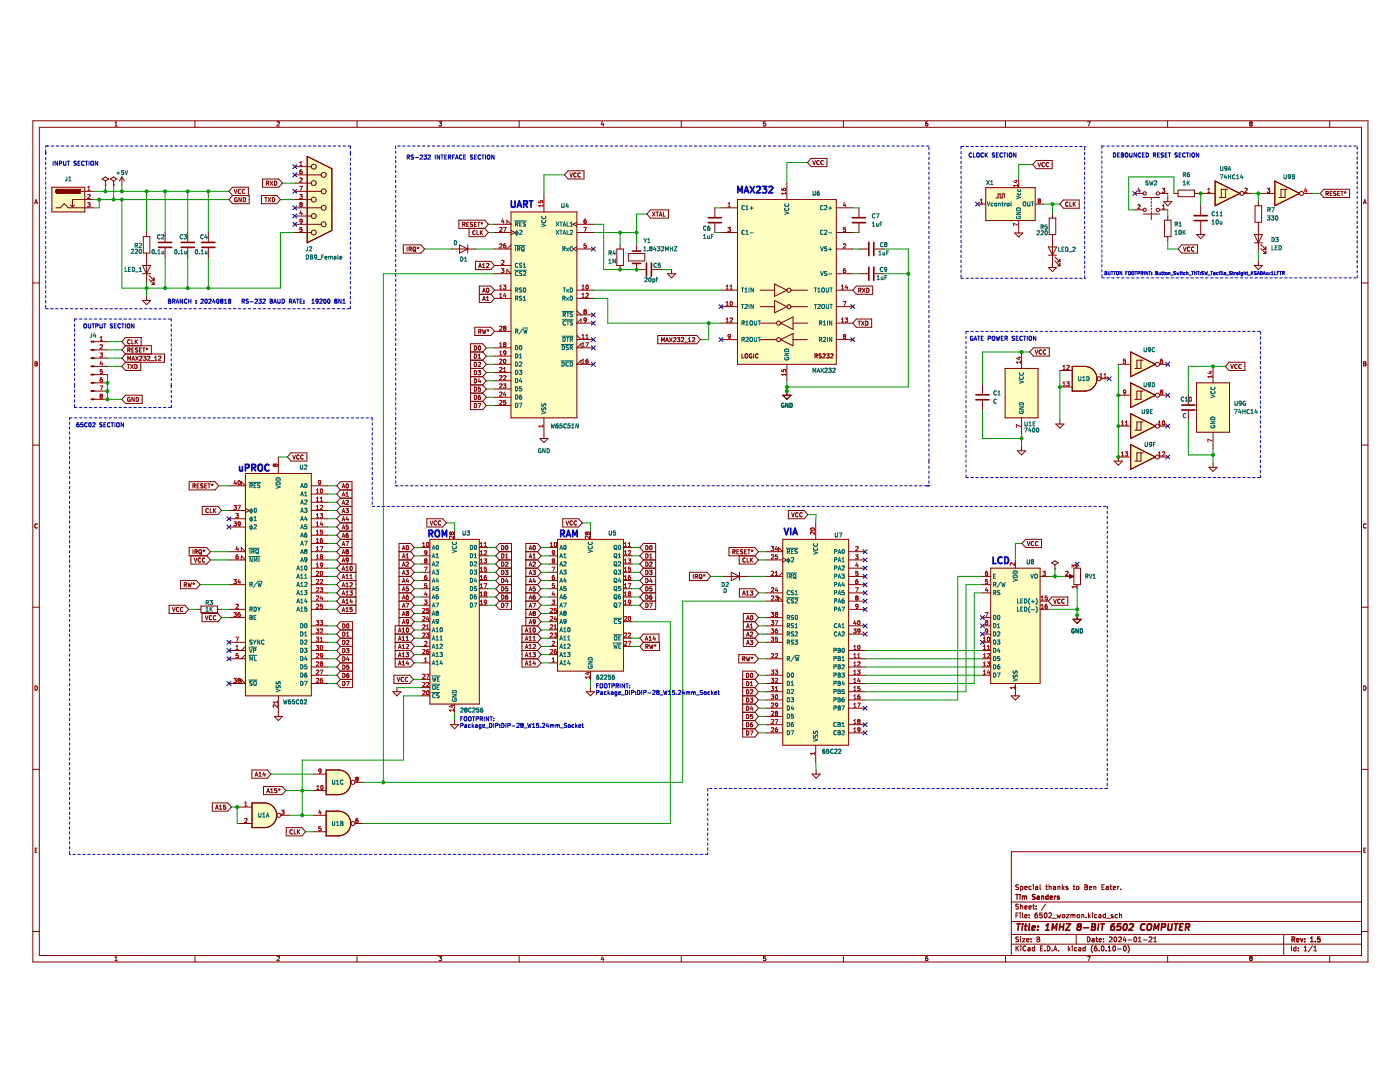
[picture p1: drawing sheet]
<svg xmlns="http://www.w3.org/2000/svg" width="279mm" height="216mm" viewBox="0 0 279 216" stroke-linecap="round" stroke-linejoin="round" font-family="sans-serif">
<path d="M.1 17.6h279.3v198.3h-279.3z" fill-rule="evenodd" fill="#fff" stroke="#fff" stroke-width=".2"/>
<g fill="none" stroke="#840000" stroke-width=".2">
<path d="M6.6 24.1h266.4v167.9h-266.4zM7.8 25.4h263.9v165.3h-263.9zM10.4 37.4h6.5v4.9h-6.5zM11.5 37.8a.41 .41 0 0 0-.4 .4 .41 .41 0 0 0 .4 .4M16.1 38.2h2.5M18.6 39.8h-4.1v1.5M20.4 35.7l.6-.4 .7 .4-.7 .4zM21 36.9h.1M21 36.1v.8M22 35.7l.7-.4 .6 .4-.6 .4zM22.7 36.9h.1M22.7 36.1v.8"/>
<path d="M22.9 25.1h.5M22.9 24.5l.3-.2v.8M24.3 35.3l-.5 .8M24.3 35.3v1.6M24.3 35.3l.5 .8M38.9 24.1v1.3M46.4 39h3.3v1.6h-3.3l-.7-.8zM46.4 39l-.7-.8 .7-.8h3.2v1.6M46.7 37.8l.3 .8 .3-.8M47.3 39.5a.37 .37 0 0 0-.5 .4 .37 .37 0 0 0 .5 .3v-.3h-.1M48 37.9a.36 .36 0 0 0-.5 .3 .36 .36 0 0 0 .5 .3M48.2 39.4v.9l-.5-.9v.9"/>
<path d="M48.5 39.4a.42 .42 0 0 1 .5 .4 .42 .42 0 0 1-.5 .5zM48.9 37.9a.36 .36 0 0 0-.6 .3 .36 .36 0 0 0 .6 .3M52.2 39h3l.8 .8-.8 .8h-3zM52.4 35.7h3.3l.7 .8-.7 .9h-3.3zM52.8 39.4h.5M53.1 39.4v.9M53.2 36.6l.4-.1v-.3l-.4-.1v.9M53.4 36.6l.2 .4M53.5 39.4l.5 .9M53.9 36.1l.6 .9M54 39.4l-.5 .9M54.4 39.4a.42 .42 0 0 1 .4 .4 .42 .42 0 0 1-.4 .5z"/>
<path d="M54.5 36.1l-.6 .9M54.8 36.1a.42 .42 0 0 1 .4 .5 .42 .42 0 0 1-.4 .4zM55.3 24.4l.3-.1 .2 .2-.5 .6h.5M58.8 33.3h3.3M58.8 39.8h3.3M58.8 38.2h5.3M58.8 36.5h3.3M58.8 34.9h5.3M61.3 31.2l4.9 2.5v12.3l-4.9 2.5zM71.3 24.1v1.3M87.6 24.3h.5l-.3 .3 .3 .1v.4h-.5M103.6 24.1v1.3"/>
<path d="M108.6 39v3.3M113.4 34.1h3.2v1.6h-3.2l-.7-.8zM113.7 34.5l.3 .8 .3-.8M115 34.6a.36 .36 0 0 0-.5 .3 .36 .36 0 0 0 .5 .3M115.8 34.6a.36 .36 0 0 0-.5 .3 .36 .36 0 0 0 .5 .3M120.2 24.3l-.2 .6h.5M120.4 24.6v.5M136 24.1v1.3M147.2 39.8h19.7v32.9h-19.7zM152.8 24.3h-.4l-.1 .4h.5v.4h-.5M157 36.5v3.3M161.9 31.6h3.1v1.7h-3.1l-.8-.9z"/>
<path d="M162.2 32l.3 .9 .2-.9M163.5 32.1a.36 .36 0 0 0-.5 .3 .36 .36 0 0 0 .5 .4M164.3 32.1a.36 .36 0 0 0-.5 .3 .36 .36 0 0 0 .5 .4M168.3 24.1v1.3M185.1 24.3l-.4 .2v.5l.2 .1h.2v-.4l-.2-.1-.2 .2M196.7 37.4h9.9v6.6h-9.9zM198.8 39.5h.4v-.8h.4v.8h.4v-.8h.4v.8M200.7 24.1v1.3M203.3 35.8v1.6M206.8 32h3.2v1.7h-3.2l-.7-.9zM207.2 32.4l.2 .9 .3-.9M208.4 32.5a.36 .36 0 0 0-.5 .4 .36 .36 0 0 0 .5 .3"/>
<path d="M209.3 32.5a.36 .36 0 0 0-.5 .4 .36 .36 0 0 0 .5 .3M212.2 39.9h3.2v1.7h-3.2l-.7-.9zM217 24.3h.6l-.4 .8M226.5 38.6h1.6M228.1 39.4h3.3M229.8 39.6v.3M231.4 38.6h1.7M233 24.1v1.3M233.1 39.4v.8M234.3 38.6h.8M235.1 37.9h3.3v1.3h-3.3zM238.4 38.6h.8"/>
<path d="M240 38.6h2.5M242.5 36.1l4.9 2.5-4.9 2.5zM244.6 37.8v1.6h-1.3M245 37.8h-1.3v1.6M247.4 38.6a.41 .41 0 0 1 .4-.4 .41 .41 0 0 1 .5 .4M247.4 38.6a.41 .41 0 0 0 .4 .4 .41 .41 0 0 0 .5-.4M248.3 38.6h1.6M249.4 24.6v-.2l.3-.1 .2 .2-.2 .2M249.4 24.6h.1M249.5 24.6l.1 .1M249.6 24.7l-.2 .1 .2 .3 .3-.1-.2-.3M249.6 24.7h.1"/>
<path d="M252 38.6h2.4M254.4 36.1l4.9 2.5-4.9 2.5zM256.5 37.8v1.6h-1.3M256.9 37.8h-1.2v1.6M259.3 38.6a.41 .41 0 0 1 .5-.4 .41 .41 0 0 1 .4 .4M259.3 38.6a.41 .41 0 0 0 .5 .4 .41 .41 0 0 0 .4-.4M260.2 38.6h1.6M264.2 37.8h5.1v1.6h-5.1l-.7-.8zM264.6 38.6h.4l.1-.3-.5-.1v.8M264.8 38.6l.3 .4M265.4 24.1v1.3M265.5 38.6h.2"/>
<path d="M265.8 38.2h-.3v.8h.3M266.6 38.2l-.4 .1a.34 .34 0 0 0 .4 .4l-.1 .3h-.3M267 38.6h.3M267.4 38.2h-.4v.8h.4M267.6 38.2h.5M267.8 38.2v.8M268.3 38.3l.2 .1M268.5 38.2v.2M268.5 38.4l-.2 .2M268.5 38.4l.1 .2M268.7 38.3l-.2 .1M6.6 56.5h1.2"/>
<path d="M6.9 40.7l.3-.9 .3 .9M7 40.4h.4M11.2 41.5h.8l.8-.9 .8 .9h5M14.1 40.9l.4 .4M14.9 40.9l-.4 .4M28.4 60h1.7l-.8 .8zM28.4 54.6h1.7M28.4 53h1.7l-.8 1.6zM28.6 47.2h1.3v3.3h-1.3zM29.3 46.4v.8M29.3 50.5v5.8M29.3 59.1v.9"/>
<path d="M29.7 55.8l1 1M29.7 54.9l1 1M30.2 56.8h.5M30.2 55.9h.5M30.7 55.4v.5M30.7 56.3v.5M33 46.4v1.8M33 49.5v1.8M37.5 46.4v1.8M37.5 49.5v1.8M41.6 46.4v1.8M41.6 49.5v1.8"/>
<path d="M58.8 44.8h5.3M58.8 43.1h3.3M58.8 41.5h5.3M58.8 46.4h3.3M80.5 48.9h3.5l.7 .8-.7 .8h-3.5zM81.2 49.3v.8M81.6 49.7h.4l.1-.3-.5-.1v.8M81.8 49.7l.3 .4M82.6 49.9l.4 .3M83.2 49.4l.2 .1M83.4 49.3v.2M83.4 49.5l-.1 .1"/>
<path d="M83.4 49.5l.2 .1M83.6 49.4l-.2 .1M90.1 49.7h4.9M91.6 43.9h5.1l.8 .9-.8 .8h-5.1zM91.7 48.9l1.7 .8-1.7 .8zM92.3 44.8h.4l.1-.4h-.5v.8M92.5 44.8l.3 .4M93.2 44.8h.2M93.4 48.9v1.6M93.5 44.4h-.3v.8h.3M93.6 45.6h3.1l.8 .8-.8 .8h-3.1zM94.3 44.4h-.4a.34 .34 0 0 0 .4 .5v.2h-.4"/>
<path d="M94.7 44.8h.3M94.8 46.1a.36 .36 0 0 0-.5 .3 .36 .36 0 0 0 .5 .4M94.9 52.2h3.1l.7 .8-.7 .8h-3.1zM95.1 44.4h-.4v.8h.4M95.2 46v.8h.4M95.3 44.4h.5M95.5 53.4l.3-.8 .3 .8M95.5 44.4v.8M95.6 53.2h.4M95.7 58.7h2.3M95.9 46v.8M96 44.5l.2 .1"/>
<path d="M96 46.4l.3 .4M96.2 44.4v.2M96.2 44.6l-.1 .1M96.2 44.6l.1 .1M96.3 60l.3-.8 .3 .8M96.3 58.3l.3-.8 .3 .8M96.3 53.4h.5M96.3 52.8l.2-.2v.8M96.3 46l-.4 .5M96.4 44.5l-.2 .1M96.4 59.7h.4M96.4 58.1h.4"/>
<path d="M97.1 60h.5M97.1 59.4l.2-.2v.8M97.1 52.7l.3-.1 .2 .2-.5 .6h.5M97.2 58.3h.1M97.2 57.6v.7M97.2 57.6l.1-.1a.4 .4 0 0 1 .3 .4 .4 .4 0 0 1-.4 .4M97.2 57.6h.1M98 58.7l.7 .8M98.7 57.9h3.3M98.7 57.9l-.7-.8h-2.3v3.3h2.3l.7-.9M98.7 44.8h3.3l-.8-.9v.9M98.7 57.9l-.7 .8"/>
<path d="M98.7 49.7h3.3M98.7 46.4h3.3M98.7 54.6h3.3l-.8-.8v.8M98.7 53h3.3M98.7 59.5h3.3M102 42.3h13.1v41.1h-13.1zM102 48.9l-.8 .8M102 46l.8 .4-.8 .4M115.1 57.9h3.3M115.1 44.8h3.3M115.1 49.7h3.3M115.1 46.4h3.3"/>
<path d="M115.1 59.5h3.3M115.1 49.3l-.8 .4 .8 .4M115.1 44.3l-.8 .5 .8 .4M123.1 49.7h1.3v3.3h-1.3zM123.8 48.9v.8M123.8 53v.8M125.4 50.6h3.3v1.5h-3.3zM127 52.6v1.2h1.9M127 48.9v1.2M129.8 41.9h3.6v1.6h-3.6l-.7-.8zM130.2 53.8h1.8M130.2 42.3l.5 .8"/>
<path d="M130.7 42.3l-.5 .8M130.9 42.3h.5M131.2 42.3v.8M131.6 43.1l.2-.8 .3 .8M131.6 42.9h.4M132.4 42.3v.8h.4M133.2 54.6h1.7l-.9 .8zM134 53.8v.8M142.7 41.5v1.8M142.7 44.6v1.8M143.9 57.9h3.3M143.9 41.5h3.3"/>
<path d="M143.9 46.4h3.3M151.7 57.9h2.9M154.6 56.7l2.4 1.2-2.4 1.2zM154.6 60l2.4 1.2-2.4 1.2zM157 57.9a.41 .41 0 0 1 .4-.4 .41 .41 0 0 1 .5 .4M157 57.9a.41 .41 0 0 0 .4 .4 .41 .41 0 0 0 .5-.4M157.9 57.9h3.2M166.9 57.9h3.3M166.9 41.5h3.3M166.9 49.7h3.3M166.9 46.4h3.3M166.9 54.6h3.3"/>
<path d="M170.9 57.1h3.3v1.6h-3.3l-.7-.8zM171.4 57.9h.3l.1-.3-.4-.1v.8M171.4 49.7h1.8M171.4 54.6h1.8M171.4 41.5v1.8M171.4 44.6v1.8M171.6 57.9l.2 .4M172.1 57.5l.5 .8M172.6 57.5l-.5 .8M173 57.5a.42 .42 0 0 1 .4 .4 .42 .42 0 0 1-.4 .4zM174.5 49.7h1.8M174.5 54.6h1.8"/>
<path d="M195.1 40.7h1.6M202.5 46.5h1.6l-.8 .8zM203.3 44v2.5M206.6 40.7h1.6M209.2 49.3h1.7l-.9 1.6zM209.2 53.4h1.7l-.9 .8zM209.2 50.9h1.7M209.4 43.5h1.3v3.3h-1.3zM210 42.7v.8M210 46.8v6.6M210.5 52.1l1 1M210.5 51.2l1 1"/>
<path d="M211 53.1h.5M211 52.2h.5M211.5 51.7v.5M211.5 52.6v.5M213.2 40.4a.36 .36 0 0 0-.6 .3 .36 .36 0 0 0 .6 .4M213.5 40.3v.9h.4M214.2 40.3v.9M214.3 40.7l.3 .5M214.6 40.3l-.4 .5M226.5 41.9h1.6M228.1 42.7h3.3M229.8 40.2v.4"/>
<path d="M229.8 40.9v.3M229.8 41.6v.3M229.8 42.2v.3M229.8 42.7v1.2M231.4 41.9h1.7M232.2 40.2h1.7l-.8 .9zM232.4 43.9h1.3v3.3h-1.3zM233.1 43.1v.8M233.1 47.2v.8M235.8 48.9h3.2v1.6h-3.2l-.7-.8zM236.2 49.3l.2 .8 .3-.8M237.5 49.4a.36 .36 0 0 0-.6 .3 .36 .36 0 0 0 .6 .3"/>
<path d="M238.3 49.4a.36 .36 0 0 0-.5 .3 .36 .36 0 0 0 .5 .3M238.8 46.8h1.6l-.8 .8zM239.6 41.1v1.8M239.6 44.2v2.6M250.3 46.8h1.7l-.9 1.7zM250.3 53h1.7l-.9 .8zM250.3 48.5h1.7M250.5 41.1h1.3v3.2h-1.3zM251.1 40.2v.9M251.1 44.3v5.8M251.1 52.2v.8M251.6 49.6l1 1"/>
<path d="M251.6 48.8l1 1M252.1 50.6h.5M252.1 49.8h.5M252.6 49.3v.5M252.6 50.1v.5M271.7 56.5h1.3M272.1 40.7l.3-.9 .2 .9M272.2 40.4h.4M7 72.2l.4 .1-.1 .3 .2 .3-.2 .1h-.3zM7 72.6h.3M18.7 73.1h2.7M18.7 78h2.7"/>
<path d="M18.7 69.8h2.7M18.7 79.7h2.7M18.7 71.5h2.7M18.7 76.4h2.7M18.7 74.7h2.7M18.7 68.2h2.7M25 78.9h3.4v1.6h-3.4l-.7-.8zM25 70.6h7.8v1.7h-7.8M25 72.3l-.7 .8 .7 .8h3.1v-1.6M25 69l-.7 .8 .7 .8M25 69h5.2v1.6M25 70.6l-.7 .9 .7 .8"/>
<path d="M25 69l-.7-.8 .7-.8h3.2v1.6M25.4 72.7h.4M25.5 69.9l.4-.1v-.3l-.4-.1v.8M25.5 71.9v-.8l.3 .6 .2-.6v.8M25.6 72.7v.8M25.7 69.9l.3 .3M25.9 79.3a.37 .37 0 0 0-.5 .4 .37 .37 0 0 0 .6 .3v-.2h-.2M26 67.9a.37 .37 0 0 0-.6 .3 .37 .37 0 0 0 .5 .4M26 68.5l-.1 .1M26 72.7l.6 .8M26.3 67.8v.8h.4M26.3 69.8h.3"/>
<path d="M26.3 71.9l.3-.8 .3 .8M26.4 71.7h.4M26.6 72.7l-.6 .8M26.7 69.4h-.4v.8h.4M26.8 79.3v.8l-.5-.8v.8M26.9 72.7a.42 .42 0 0 1 .5 .4 .42 .42 0 0 1-.5 .4zM27 67.8v.8M27.1 71.1l.5 .8M27.1 68.1l.4 .5M27.2 79.3a.42 .42 0 0 1 .5 .4 .42 .42 0 0 1-.5 .4zM27.5 67.8l-.5 .5M27.5 69.5h-.4a.34 .34 0 0 0 .4 .4l-.1 .3h-.4"/>
<path d="M27.6 71.1l-.5 .8M27.8 69.8h.3M27.9 71.1h.3l.2 .2-.6 .6h.6M28.2 69.4h-.4v.8h.4M28.5 69.4h.4M28.6 71.1h.5l-.2 .3 .2 .1v.3h-.5M28.7 69.4v.8M29.1 69.5l.2 .1M29.3 69.4v.2M29.3 69.6l-.1 .2M29.3 69.6l.1 .2M29.4 71.1h.4l.1 .2-.5 .6h.5"/>
<path d="M29.5 69.5l-.2 .1M30.1 72h.6M30.9 71.3l.2-.2v.8M30.9 71.9h.4M31.6 71.1h.4l.1 .2-.5 .6h.5M93.9 73.5h2.4l.7 .8-.7 .9M93.9 70.2h2.4M93.9 71.9h2.4M93.9 75.2h2.4M93.9 76.8h2.4M93.9 78.4h2.4M94.7 77.2a.42 .42 0 0 1 .4 .4 .42 .42 0 0 1-.4 .5z"/>
<path d="M94.7 73.9a.42 .42 0 0 1 .4 .5 .42 .42 0 0 1-.4 .4zM94.7 69a.42 .42 0 0 1 .4 .4 .42 .42 0 0 1-.4 .4zM94.7 78.9a.42 .42 0 0 1 .4 .4 .42 .42 0 0 1-.4 .4zM94.7 70.7a.42 .42 0 0 1 .4 .4 .42 .42 0 0 1-.4 .4zM94.7 72.3a.42 .42 0 0 1 .4 .4 .42 .42 0 0 1-.4 .4zM94.7 75.6a.42 .42 0 0 1 .4 .4 .42 .42 0 0 1-.4 .4zM94.8 65.3h3.2l.7 .8-.7 .8h-3.2zM95.4 73.9h.5l-.3 .4h.3v.4h-.5M95.4 72.4l.4-.1 .1 .2-.5 .6h.5M95.4 71.5h.5M95.4 70.9l.3-.2v.8M95.5 69.1l.1-.1a.4 .4 0 0 1 .3 .4 .4 .4 0 0 1-.3 .4l-.2-.3z"/>
<path d="M95.5 66.2l.4-.1 .1-.3-.5-.1v.9M95.6 75.6l-.2 .5h.6M95.7 66.2l.3 .4M95.8 78.9l-.3 .2-.1 .4 .2 .2 .3-.1-.1-.4h-.2l-.2 .1M95.8 75.9v.5M95.9 77.2h-.4l-.1 .4h.4l.1 .4h-.5M96.3 65.7l.2 .9 .1-.6 .2 .6 .2-.9M96.3 71.9l.7 .8-.7 .8h-2.4M96.3 70.2l.7-.8-.7-.8h-2.4v13.1h2.4l.7-.8-.7-.8M96.3 78.4l.7 .9-.7 .8M96.3 75.2l.7 .8-.7 .8M96.3 70.2l.7 .9-.7 .8"/>
<path d="M96.3 76.8l.7 .8-.7 .8M97.2 65.8l.2 .1M97.4 65.7v.2M97.4 65.9l-.1 .2M97.4 65.9l.1 .2M97.6 65.8l-.2 .1M98.7 79.3h3.3M98.7 71.1h3.3M98.7 69.4h3.3M98.7 72.7h3.3M98.7 74.3h3.3M98.7 76h3.3"/>
<path d="M98.7 77.6h3.3M98.7 66.1h3.3M115.1 67.8h3.3M115.1 66.9l.9 .9M115.1 62.8h3.3M115.1 62l.9 .8M116 69.4v-.8l-.9 .8h3.3M116 72.7v-.8l-.9 .8h3.3M116 64.5v-.8l-.9 .8h3.3M131.3 66.9h7.8l.7 .9-.7 .8h-7.8zM132 68.2v-.8l.3 .6 .3-.6v.8M132.9 68.2l.2-.8 .3 .8"/>
<path d="M132.9 68h.4M133.6 67.4l.5 .8M134.1 67.4l-.5 .8M134.4 67.5l.3-.1 .2 .2-.5 .6h.5M135.2 67.4h.5l-.3 .3 .2 .1v.3h-.4M136 67.5l.3-.1 .2 .2-.6 .6h.6M136.6 68.3h.6M137.4 68.2h.5M137.4 67.6l.2-.2v.8M138.2 67.5l.3-.1 .1 .2-.5 .6h.5M143.9 61.2h3.3M143.9 67.8h3.3"/>
<path d="M143.9 64.5h3.3M148.1 70.6v.8h.3M148.7 70.7l.2-.1 .3 .1-.1 .7-.4-.1zM150 70.6a.37 .37 0 0 0-.5 .4 .37 .37 0 0 0 .6 .3v-.2h-.2M150.4 70.6v.8M151.3 70.7a.36 .36 0 0 0-.5 .3 .36 .36 0 0 0 .5 .3M151.7 61.2h2.9M151.7 67.8h3.3M151.7 64.5h3.3M155 67.8a.41 .41 0 0 1 .4-.4 .41 .41 0 0 1 .4 .4M155 67.8a.41 .41 0 0 0 .4 .4 .41 .41 0 0 0 .4-.4M155 64.5a.41 .41 0 0 1 .4-.4 .41 .41 0 0 1 .4 .4"/>
<path d="M155 64.5a.41 .41 0 0 0 .4 .4 .41 .41 0 0 0 .4-.4M155.8 64.5l2.5-1.3v2.5zM155.8 67.8l2.5-1.3v2.5zM156.2 78.9h1.7l-.9 .8zM157 61.2a.41 .41 0 0 1 .4-.4 .41 .41 0 0 1 .5 .4M157 61.2a.41 .41 0 0 0 .4 .4 .41 .41 0 0 0 .5-.4M157 72.7v3.3M157 78v.9M157.9 61.2h3.2M158.3 67.8h2.8M158.3 64.5h2.8M162.7 71h.3l.1-.3-.4-.1v.8"/>
<path d="M162.8 71l.3 .4M163.9 70.6l-.4 .1a.34 .34 0 0 0 .4 .4l-.1 .3h-.4M164.2 70.7l.3-.1 .2 .2-.5 .6h.5M165 70.6h.5l-.3 .3 .2 .1v.3h-.4M165.8 70.7l.3-.1 .2 .2-.6 .6h.6M166.9 61.2h3.3M166.9 67.8h3.3M166.9 64.5h3.3M170.9 63.7h3.1v1.6h-3.1l-.7-.8zM171.2 64.1h.5M171.5 64.1v.8M171.9 64.1l.6 .8"/>
<path d="M172.5 64.1l-.6 .8M172.8 64.1a.42 .42 0 0 1 .4 .4 .42 .42 0 0 1-.4 .4zM196.1 76.8v1.8M196.1 79.9v1.8M200.6 73.5h6.6v9.9h-6.6zM203.9 70.2v3.3M206.2 69.4h3.2v1.7h-3.2l-.7-.9zM206.6 69.8l.3 .9 .2-.9M207.8 69.9a.38 .38 0 0 0-.4 .3 .38 .38 0 0 0 .4 .4M207.8 69.9h.1M207.9 70.6h-.1M208.7 69.9a.36 .36 0 0 0-.5 .3 .36 .36 0 0 0 .5 .4"/>
<path d="M211.5 73.9h2.5M211.5 77.2h2.5M214 73.1h2.5a2.47 2.47 0 0 1 2.4 2.5 2.47 2.47 0 0 1-2.4 2.4h-2.5zM219.7 75.6h1.7M223.2 78.9h2.5M223.2 72.7h2.5M225.7 70.2l4.9 2.5-4.9 2.5zM225.7 76.4l4.9 2.5-4.9 2.4zM227.7 71.9v1.6h-1.2M227.7 78v1.7h-1.2M228.1 78h-1.2v1.7M228.1 71.9h-1.2v1.6"/>
<path d="M230.6 72.7a.41 .41 0 0 1 .4-.4 .41 .41 0 0 1 .4 .4M230.6 72.7a.41 .41 0 0 0 .4 .4 .41 .41 0 0 0 .4-.4M230.6 78.9a.41 .41 0 0 1 .4-.5 .41 .41 0 0 1 .4 .5M230.6 78.9a.41 .41 0 0 0 .4 .4 .41 .41 0 0 0 .4-.4M231.4 78.9h1.7M231.4 72.7h1.7M237.2 78.9v1.8M238.8 76.4h6.6v9.9h-6.6zM242.1 73.1v3.3M245.3 72.3h3.1v1.6h-3.1l-.7-.8zM245.6 72.7l.3 .8 .3-.8M246.9 72.8a.36 .36 0 0 0-.5 .3 .36 .36 0 0 0 .5 .4"/>
<path d="M247.7 72.8a.36 .36 0 0 0-.5 .3 .36 .36 0 0 0 .5 .4M272.1 72.2l.5 .1-.2 .3 .2 .3-.1 .1h-.4zM272.1 72.6h.3M6.6 88.8h1.2M37.8 96.1h5.1l.7 .8-.7 .9h-5.1zM38.5 97l.4-.1v-.3l-.4-.1v.9M38.7 97l.3 .4M39.3 96.9h.3M39.7 96.5h-.4v.9h.4M40.5 96.6h-.4a.34 .34 0 0 0 .4 .5l-.1 .2h-.4M40.9 96.9h.2M41.3 96.5h-.4v.9h.4"/>
<path d="M41.5 96.5h.5M41.7 96.5v.9M42.2 96.7h.1M42.3 96.5v.2M42.3 96.7l-.1 .2M42.3 96.7l.2 .2M42.5 96.7h-.2M45.7 96.9h3.3l-.8-.8v.8M49 94.5h13.1v44.3h-13.1zM55.6 91.2v3.3M58.1 90.4h3.1v1.6h-3.1l-.7-.8zM58.4 90.8l.3 .8 .3-.8"/>
<path d="M59.7 90.9a.36 .36 0 0 0-.5 .3 .36 .36 0 0 0 .5 .3M60.5 90.9a.36 .36 0 0 0-.5 .3 .36 .36 0 0 0 .5 .3M62.1 96.9h3.3M62.1 98.6h3.3M67.9 97.8l-.7-.9 .7-.8h2.3v16.5M67.9 99.4l-.7 .8 .7 .8M67.9 99.4h2.3M67.9 97.8h2.3M67.9 97.8l-.7 .8 .7 .8M68.3 97.4l.2-.9 .3 .9M68.3 99l.2-.8 .3 .8M68.4 97.1h.3"/>
<path d="M68.4 98.8h.3M69.1 99.9l.3-.1 .1 .3-.5 .6h.5M69.1 99h.4M69.1 98.4l.2-.2v.8M69.1 96.6l.2-.1a.4 .4 0 0 1 .2 .5 .4 .4 0 0 1-.3 .3l-.1-.2zM93.9 80.1h2.4M94.7 80.5a.42 .42 0 0 1 .4 .4 .42 .42 0 0 1-.4 .4zM95.4 80.5h.6l-.4 .8M98.7 80.9h3.3M107.7 87.5h1.7l-.8 .8zM108.6 83.4v4.1M203.1 90h1.6l-.8 .8z"/>
<path d="M203.9 83.4v3.3M203.9 89.1v.9M210.7 84.6h1.6l-.8 .8zM211.5 83.8v.8M222.4 92h1.6l-.8 .8zM223.2 85h2.5M225.7 82.6l4.9 2.4-4.9 2.5zM225.7 88.7l4.9 2.5-4.9 2.5zM225.7 91.2h-2.5v.8M227.7 90.4v1.6h-1.2M227.7 84.2v1.6h-1.2M228.1 90.4h-1.2v1.6"/>
<path d="M228.1 84.2h-1.2v1.6M230.6 91.2a.41 .41 0 0 1 .4-.4 .41 .41 0 0 1 .4 .4M230.6 91.2a.41 .41 0 0 0 .4 .4 .41 .41 0 0 0 .4-.4M230.6 85a.41 .41 0 0 1 .4-.4 .41 .41 0 0 1 .4 .4M230.6 85a.41 .41 0 0 0 .4 .4 .41 .41 0 0 0 .4-.4M231.4 91.2h1.7M231.4 85h1.7M237.2 82v1.8M241.3 93.2h1.6l-.8 .9zM242.1 86.3v3.2M242.1 92.4v.8M271.7 88.8h1.3"/>
<path d="M7.5 104.6a.37 .37 0 0 0-.6 .4 .37 .37 0 0 0 .6 .3M36 115.8h3.2l.7 .9-.7 .8h-3.2zM36.8 116.7h.4v-.4h-.4v.8M37 116.7l.2 .4M37.5 116.3l.2 .8 .2-.6 .1 .6 .2-.8M37.8 109.3h3.5l.7 .8-.7 .8h-3.5zM38.1 110.9v1.7h3.2l.7-.9-.7-.8M38.5 116.4l.1 .1M38.5 109.7v.8M38.6 116.3v.2M38.6 116.5l-.1 .1M38.6 116.5l.2 .1"/>
<path d="M38.7 111.3l.3 .9 .3-.9M38.8 116.4l-.2 .1M39.1 110.1l.3 .4M39.3 110.1h-.4M39.3 110v-.3h-.4v.8M39.3 110v.1M39.7 109.8l.2-.1 .3 .1-.1 .7-.4-.1zM39.8 110.3l.5 .3M40 111.4a.36 .36 0 0 0-.5 .3 .36 .36 0 0 0 .5 .4M40.4 101h3.1l.7 .9-.7 .8h-3.1zM40.5 109.8l.2 .1M40.7 109.7v.2"/>
<path d="M40.7 109.9l-.1 .1M40.7 109.9l.1 .1M40.9 111.4a.36 .36 0 0 0-.6 .3 .36 .36 0 0 0 .6 .4M40.9 109.8l-.2 .1M41.6 101.6a.36 .36 0 0 0-.5 .3 .36 .36 0 0 0 .5 .3M41.9 101.5v.8h.4M42.6 101.5v.8M42.7 101.8l.4 .5M43.1 101.5l-.5 .4M45.7 103.5h3.3M45.7 105.2h3.3M45.7 111.7h3.3l-.8-.8v.8"/>
<path d="M45.7 110.1h3.3l-.8-.8v.8M45.7 116.7h3.3M45.7 101.9h3.3M49 101.5l.8 .4-.8 .4M62.1 103.5h3.3M62.1 105.2h3.3M62.1 115h3.3M62.1 113.4h3.3M62.1 111.7h3.3M62.1 110.1h3.3M62.1 119.9h3.3M62.1 118.3h3.3"/>
<path d="M62.1 116.7h3.3M62.1 101.9h3.3M62.1 100.2h3.3M62.1 106.8h3.3M62.1 108.4h3.3M67.9 112.6h3.1v9.8h-3.1l-.7-.8 .7-.8M67.9 109.3l-.7 .8 .7 .8M67.9 110.9h2.3M67.9 109.3h2.3M67.9 101h2.3M67.9 101l-.7 .9 .7 .8M67.9 102.7h2.3"/>
<path d="M67.9 115.8h3.1M67.9 117.5h3.1M67.9 110.9l-.7 .8 .7 .9M67.9 119.1l-.7 .8 .7 .9M67.9 119.1h3.1M67.9 115.8l-.7 .9 .7 .8M67.9 104.3l-.7 .9 .7 .8M67.9 106h2.3M67.9 104.3h2.3M67.9 102.7l-.7 .8 .7 .8M67.9 106l-.7 .8 .7 .8M67.9 107.6h2.3"/>
<path d="M67.9 112.6l-.7 .8 .7 .8M67.9 114.2h3.1M67.9 114.2l-.7 .8 .7 .8M67.9 117.5l-.7 .8 .7 .8M67.9 107.6l-.7 .8 .7 .9M68.3 110.5l.2-.8 .3 .8M68.3 100.7l.2-.9 .3 .9M68.3 102.3l.2-.8 .3 .8M68.3 112.2l.2-.9 .3 .9M68.3 117.1l.2-.8 .3 .8M68.3 105.6l.2-.8 .3 .8M68.3 103.9l.2-.8 .3 .8"/>
<path d="M68.3 107.2l.2-.8 .3 .8M68.3 113.8l.2-.8 .3 .8M68.3 115.4l.2-.8 .3 .8M68.3 118.7l.2-.8 .3 .8M68.3 108.9l.2-.8 .3 .8M68.4 105.4h.3M68.4 110.3h.3M68.4 100.4h.3M68.4 102.1h.3M68.4 111.9h.3M68.4 116.9h.3M68.4 103.7h.3"/>
<path d="M68.4 107h.3M68.4 113.6h.3M68.4 115.2h.3M68.4 118.5h.3M68.4 108.6h.3M69 101.5h.5l-.2 .3 .2 .1v.3h-.5M69 108.1h.6l-.4 .8M69.1 113.8h.4M69.1 118.7h.4M69.1 115.4h.4M69.1 117.1h.4M69.1 113.2l.2-.2v.8"/>
<path d="M69.1 114.9l.2-.3v.8M69.1 116.5l.2-.2v.8M69.1 118.1l.2-.2v.8M69.1 119.8l.2-.2v.8M69.2 110l-.1-.1 .1-.2 .3 .2-.1 .1M69.2 110h.2M69.2 110l-.1 .2 .1 .3 .3-.1-.1-.4M69.3 103.1l-.2 .6h.5M69.4 106.4l-.3 .2v.5l.1 .1h.3l-.1-.4-.2-.1-.1 .2M69.4 103.4v.5M69.5 104.8h-.4v.4l.3-.1 .1 .4h-.4M69.5 111.7l-.1 .1h-.3v-.4l.3-.1 .1 .2v.5l-.4 .2"/>
<path d="M69.8 117.9h.5l-.3 .3 .3 .1v.4h-.5M69.8 115.4h.5M69.8 116.3h.4l.1 .2-.5 .6h.5M69.8 114.9l.3-.3v.8M69.9 113.1l.1-.1a.4 .4 0 0 1 .3 .4 .4 .4 0 0 1-.3 .4l-.2-.3zM70 119.5l-.2 .6h.5M70.2 119.8v.6M79.6 115h2.3M79.6 113.4h2.3M79.6 111.7h2.3M79.6 110.1h2.3M79.6 119.9h2.3"/>
<path d="M79.6 118.3h2.3M79.6 116.7h2.3M80.3 114.6l.3-.8 .2 .8M80.3 116.3l.3-.9 .2 .9M80.3 119.6l.3-.9 .2 .9M80.3 117.9l.3-.8 .2 .8M80.3 109.7l.3-.8 .2 .8M80.3 111.3l.3-.8 .2 .8M80.3 113l.3-.8 .2 .8M80.4 109.5h.4M80.4 114.4h.4M80.4 111.1h.4"/>
<path d="M80.4 112.7h.4M80.4 117.7h.4M80.4 119.3h.4M80.4 116h.4M81 113.8h.5l-.2 .3 .2 .1v.3h-.5M81.1 119.2l.1-.2 .3 .1v.4M81.1 112.2h.3l.1 .2-.5 .6h.5M81.1 111.3h.4M81.1 110.8l.2-.3v.8M81.1 119.5h.1M81.1 109l.2-.1a.4 .4 0 0 1 .3 .4 .4 .4 0 0 1-.4 .4l-.1-.3zM81.1 119.5h.4"/>
<path d="M81.3 115.4l-.2 .6h.5M81.5 118.7l-.4 .2v.6M81.5 115.7v.6M81.5 117.1h-.4v.4l.4-.1v.4h-.4M81.5 119.5h.1M81.9 110.1l.8-.8-.8-.9h-2.3v16.5M81.9 111.7l.8 .9-.8 .8M81.9 113.4l.8 .8-.8 .8M81.9 115l.8 .8-.8 .9M81.9 119.9l.8 .9-.8 .8M81.9 118.3l.8 .8-.8 .8M81.9 116.7l.8 .8-.8 .8"/>
<path d="M81.9 110.1l.8 .8-.8 .8M84.1 110.9h1.7M84.1 109.3h1.7M84.1 115.8h1.7M84.1 117.5h1.7M84.1 112.6h1.7M84.1 119.1h1.7M84.1 114.2h1.7M85.2 103.5h3.2l.7 .8-.7 .9h-3.2zM85.8 107.6h9.9v32.9h-9.9zM85.8 103.9l.3 .9 .3-.9M87.1 104a.36 .36 0 0 0-.5 .4 .36 .36 0 0 0 .5 .3"/>
<path d="M87.9 104a.36 .36 0 0 0-.5 .4 .36 .36 0 0 0 .5 .3M90.7 106v1.6M95.7 110.9h1.6M95.7 109.3h1.6M95.7 115.8h1.6M95.7 117.5h1.6M95.7 112.6h1.6M95.7 119.1h1.6M95.7 114.2h1.6M99.7 115h2.4M99.7 113.4h2.4M99.7 111.7h2.4"/>
<path d="M99.7 110.1h2.4M99.7 110.1l-.8-.8 .8-.9h2.4v13.2h-2.4l-.8-.8 .8-.9M99.7 119.9h2.4M99.7 118.3h2.4M99.7 116.7h2.4M99.7 111.7l-.8 .9 .8 .8M99.7 110.1l-.8 .8 .8 .8M99.7 115l-.8 .8 .8 .9M99.7 113.4l-.8 .8 .8 .8M99.7 118.3l-.8 .8 .8 .8M99.7 116.7l-.8 .8 .8 .8M100.1 113.8a.42 .42 0 0 1 .5 .4 .42 .42 0 0 1-.5 .4z"/>
<path d="M100.1 112.2a.42 .42 0 0 1 .5 .4 .42 .42 0 0 1-.5 .4zM100.1 108.9a.42 .42 0 0 1 .5 .4 .42 .42 0 0 1-.5 .4zM100.1 110.5a.42 .42 0 0 1 .5 .4 .42 .42 0 0 1-.5 .4zM100.1 118.7a.42 .42 0 0 1 .5 .4 .42 .42 0 0 1-.5 .5zM100.1 115.4a.42 .42 0 0 1 .5 .5 .42 .42 0 0 1-.5 .4zM100.1 117.1a.42 .42 0 0 1 .5 .4 .42 .42 0 0 1-.5 .4zM100.9 113.8h.5l-.3 .3 .2 .1v.3h-.4M100.9 112.2h.3l.2 .2-.5 .6h.5M100.9 111.3h.5M100.9 110.8l.2-.3v.8M101 109l.1-.1a.4 .4 0 0 1 .3 .4 .4 .4 0 0 1-.4 .4l-.1-.3zM101 118.8l-.1 .6 .2 .2 .2-.1v-.4l-.2-.1-.2 .2"/>
<path d="M101.1 118.8h-.1M101.1 115.4l-.2 .6h.5M101.3 118.7l-.2 .1M101.3 115.7v.6M101.3 117.1h-.4v.4l.4-.1v.4h-.4M105 115h2.3M105 113.4h2.3M105 111.7h2.3M105 110.1h2.3M105 119.9h2.3M105 118.3h2.3M105 116.7h2.3"/>
<path d="M105.6 109.7l.3-.8 .2 .8M105.6 114.6l.3-.8 .2 .8M105.6 111.3l.3-.8 .2 .8M105.6 113l.3-.8 .2 .8M105.6 117.9l.3-.8 .2 .8M105.6 119.6l.3-.9 .2 .9M105.6 116.3l.3-.9 .2 .9M105.7 109.5h.4M105.7 114.4h.4M105.7 111.1h.4M105.7 112.7h.4M105.7 117.7h.4"/>
<path d="M105.7 119.3h.4M105.7 116h.4M106.3 113.8h.5l-.2 .3 .2 .1v.3h-.5M106.4 112.2h.3l.1 .2-.5 .6h.5M106.4 111.3h.4M106.4 110.8l.2-.3v.8M106.5 109l.1-.1a.4 .4 0 0 1 .3 .4 .4 .4 0 0 1-.4 .4l-.1-.3zM106.6 115.4l-.2 .6h.5M106.8 118.7l-.4 .2v.5l.1 .2 .3-.1v-.4l-.3-.1-.1 .2M106.8 115.7v.6M106.8 117.1h-.4v.4l.4-.1v.4h-.4M107.3 110.1l.7-.8-.7-.9h-2.3v16.5"/>
<path d="M107.3 113.4l.7 .8-.7 .8M107.3 110.1l.7 .8-.7 .8M107.3 111.7l.7 .9-.7 .8M107.3 116.7l.7 .8-.7 .8M107.3 118.3l.7 .8-.7 .8M107.3 115l.7 .8-.7 .9M107.3 119.9l.7 .9-.7 .8M109.6 110.9h1.7M109.6 109.3h1.7M109.6 115.8h1.7M109.6 117.5h1.7M109.6 112.6h1.7"/>
<path d="M109.6 119.1h1.7M109.6 114.2h1.7M111.3 107.6h13.1v26.3h-13.1zM112.3 103.5h3.2l.7 .8-.7 .9h-3.2zM113 103.9l.2 .9 .3-.9M114.2 104a.36 .36 0 0 0-.5 .4 .36 .36 0 0 0 .5 .3M115.1 104a.36 .36 0 0 0-.5 .4 .36 .36 0 0 0 .5 .3M117.8 106v1.6M124.4 110.9h1.7M124.4 109.3h1.7M124.4 115.8h1.7M124.4 117.5h1.7"/>
<path d="M124.4 112.6h1.7M124.4 119.1h1.7M124.4 114.2h1.7M128.4 116.7l-.7 .8 .7 .8M128.4 113.4l-.7 .8 .7 .8M128.4 115h2.4M128.4 110.1l-.7-.8 .7-.9h2.4v13.2h-2.4l-.7-.8 .7-.9M128.4 113.4h2.4M128.4 111.7l-.7 .9 .7 .8M128.4 111.7h2.4M128.4 110.1h2.4M128.4 110.1l-.7 .8 .7 .8"/>
<path d="M128.4 118.3l-.7 .8 .7 .8M128.4 119.9h2.4M128.4 118.3h2.4M128.4 115l-.7 .8 .7 .9M128.4 116.7h2.4M128.9 108.9a.42 .42 0 0 1 .4 .4 .42 .42 0 0 1-.4 .4zM128.9 110.5a.42 .42 0 0 1 .4 .4 .42 .42 0 0 1-.4 .4zM128.9 112.2a.42 .42 0 0 1 .4 .4 .42 .42 0 0 1-.4 .4zM128.9 113.8a.42 .42 0 0 1 .4 .4 .42 .42 0 0 1-.4 .4zM128.9 115.4a.42 .42 0 0 1 .4 .5 .42 .42 0 0 1-.4 .4zM128.9 117.1a.42 .42 0 0 1 .4 .4 .42 .42 0 0 1-.4 .4zM128.9 118.7a.42 .42 0 0 1 .4 .4 .42 .42 0 0 1-.4 .5z"/>
<path d="M129.6 113.8h.5l-.2 .3 .2 .1v.3h-.5M129.7 112.2h.3l.1 .2-.5 .6h.5M129.7 119.2l.1-.2 .2 .1 .1 .4M129.7 110.8l.2-.3v.8M129.7 111.3h.4M129.7 109l.2-.1a.4 .4 0 0 1 .2 .4 .4 .4 0 0 1-.3 .4l-.1-.3zM129.9 115.4l-.2 .6h.5M130 118.7l-.2 .1-.1 .3v.4h.3M130 115.7v.6M130.1 117.1h-.4v.4l.3-.1 .1 .4h-.4M130.1 119.5h-.1M137.6 114.2h3.5l.7 .8-.7 .8h-3.5z"/>
<path d="M138.4 114.6v.8M138.7 115.1l.4-.1 .1-.3-.5-.1v.8M138.9 115.1l.3 .3M139.7 115.3l.4 .2M140.4 114.7l.1 .1M140.5 114.6v.2M140.5 114.8l-.1 .2M140.5 114.8l.2 .2M140.7 114.7l-.2 .1M144.3 115h4.9M145.5 109.3h5.1l.8 .8-.8 .8h-5.1zM145.9 114.2l1.7 .8-1.7 .8z"/>
<path d="M146.2 110.1h.4l.1-.3-.5-.1v.8M146.4 110.1l.3 .4M147.1 110.1h.2M147.5 109.7h-.4v.8h.4M147.5 110.9v1.7h3.1l.8-.9-.8-.8M147.6 117.5h3l.8 .8-.8 .8h-3zM147.6 114.2v1.6M147.8 110.5h.4M148.2 118.7l.3-.8 .2 .8M148.2 110.4v.1M148.2 109.7l-.4 .1a.34 .34 0 0 0 .4 .4v.2M148.3 118.5h.4"/>
<path d="M148.6 110.1h.3M148.7 111.4a.36 .36 0 0 0-.5 .3 .36 .36 0 0 0 .5 .4M149 109.7h-.4v.8h.4M149 118.7h.5M149 118.1l.2-.2v.8M149.1 111.3v.9h.4M149.2 109.7h.5M149.5 109.7v.8M149.7 117.9h.5l-.2 .3 .2 .1v.4h-.5M149.8 111.3v.9M149.9 111.7l.3 .5M149.9 109.8l.2 .1"/>
<path d="M150.1 109.7v.2M150.1 109.9l-.1 .1M150.1 109.9l.1 .1M150.2 111.3l-.4 .5M150.3 109.8l-.2 .1M152.9 115h3.3M152.9 111.7h3.3M152.9 110.1h3.3l-.8-.8v.8M152.9 119.9h3.3l-.8-.8v.8M152.9 118.3h3.3M156.2 107.6h13.2v41.1h-13.2zM156.2 114.2l-.8 .8"/>
<path d="M156.2 111.3l.8 .4-.8 .4M157.3 101.9h3.2l.7 .8-.7 .8h-3.2zM158 102.3l.3 .8 .2-.8M159.3 102.4a.36 .36 0 0 0-.5 .3 .36 .36 0 0 0 .5 .3M160.1 102.4a.36 .36 0 0 0-.5 .3 .36 .36 0 0 0 .5 .3M162.8 104.3v3.3M169.4 115h3.3M169.4 113.4h3.3M169.4 111.7h3.3M169.4 110.1h3.3M169.4 119.9h3.3M169.4 118.3h3.3"/>
<path d="M169.4 116.7h3.3M196.1 115h1.6M196.1 118.3h1.6M196.1 116.7h1.6M197.7 113.4h9.9v23h-9.9zM202.6 111.7v1.7M204.7 107.6h3.2v1.7h-3.2l-.7-.9zM205 108.1l.3 .8 .3-.8M206.3 108.1a.36 .36 0 0 0-.5 .4 .36 .36 0 0 0 .5 .3M207.1 108.1a.37 .37 0 0 0-.5 .4 .37 .37 0 0 0 .5 .3M207.1 108.8h.1M207.6 115h1.6"/>
<path d="M207.6 119.9h1.6M209.9 112.3l.6-.4 .7 .4-.7 .4zM209.9 119.1h3.2v1.7h-3.2l-.7-.9zM210.3 119.6l.2 .8 .3-.8M210.5 113.5h.1M210.5 112.7v.8M211.6 119.6a.36 .36 0 0 0-.5 .4 .36 .36 0 0 0 .5 .3M212.4 119.6a.36 .36 0 0 0-.5 .4 .36 .36 0 0 0 .5 .3M212.5 115h1.5M213.5 114.7l.7 .3-.7 .3zM214.3 113.4h1.3v3.3h-1.3zM215 112.6v.8"/>
<path d="M215 116.7v.8M272.6 104.6a.37 .37 0 0 0-.5 .4 .37 .37 0 0 0 .5 .3M6.6 121.2h1.2M7 136.9a.42 .42 0 0 1 .5 .4 .42 .42 0 0 1-.5 .4zM33.7 120.8h3.2l.7 .8-.7 .8h-3.2zM34.4 121.2l.3 .8 .2-.8M35.7 121.3a.36 .36 0 0 0-.5 .3 .36 .36 0 0 0 .5 .3M36.5 121.3a.36 .36 0 0 0-.5 .3 .36 .36 0 0 0 .5 .3M39.3 121.6h.8M40.1 120.9h3.3v1.3h-3.3zM40.3 122.4h3.2l.7 .8-.7 .9h-3.2zM41 122.8l.2 .9 .3-.9"/>
<path d="M42.3 122.9a.36 .36 0 0 0-.6 .4 .36 .36 0 0 0 .6 .3M43.1 122.9a.36 .36 0 0 0-.5 .4 .36 .36 0 0 0 .5 .3M43.4 121.6h.8M45.7 121.6h3.3M45.7 128.2h3.3M45.7 129.8h3.3M45.7 123.2h3.3M45.7 131.5h3.3M45.7 136.4h3.3l-.8-.8v.8M49 129l-.8 .8M49 130.6l-.8 .9M55.6 138.8v4.2"/>
<path d="M62.1 121.6h3.3M62.1 128.2h3.3M62.1 126.5h3.3M62.1 129.8h3.3M62.1 124.9h3.3M62.1 131.5h3.3M62.1 133.1h3.3M62.1 134.7h3.3M62.1 136.4h3.3M67.9 125.7l-.7-.8 .7-.8h2.5v13.1h-2.5l-.7-.8 .7-.8M67.9 120.8h3.1M67.9 127.3l-.7 .9 .7 .8"/>
<path d="M67.9 125.7h2.5M67.9 125.7l-.7 .8 .7 .8M67.9 127.3h2.5M67.9 130.6l-.7 .9 .7 .8M67.9 132.3h2.5M67.9 130.6h2.5M67.9 129h2.5M67.9 129l-.7 .8 .7 .8M67.9 132.3l-.7 .8 .7 .8M67.9 133.9h2.5M67.9 133.9l-.7 .8 .7 .9M67.9 135.6h2.5"/>
<path d="M68.3 120.4l.2-.8 .3 .8M68.3 122l.2-.8 .3 .8M68.4 120.1h.3M68.4 121.8h.3M68.4 124.5a.42 .42 0 0 1 .5 .4 .42 .42 0 0 1-.5 .4zM68.4 126.1a.42 .42 0 0 1 .5 .4 .42 .42 0 0 1-.5 .5zM68.4 127.8a.42 .42 0 0 1 .5 .4 .42 .42 0 0 1-.5 .4zM68.4 129.4a.42 .42 0 0 1 .5 .4 .42 .42 0 0 1-.5 .4zM68.4 131.1a.42 .42 0 0 1 .5 .4 .42 .42 0 0 1-.5 .4zM68.4 132.7a.42 .42 0 0 1 .5 .4 .42 .42 0 0 1-.5 .4zM68.4 134.3a.42 .42 0 0 1 .5 .5 .42 .42 0 0 1-.5 .4zM68.4 136a.42 .42 0 0 1 .5 .4 .42 .42 0 0 1-.5 .4z"/>
<path d="M69.1 120.4h.4M69.1 122h.4M69.1 121.4l.2-.2v.8M69.1 129.4h.5l-.2 .3 .2 .1v.4h-.5M69.1 136h.6l-.4 .8M69.2 127.9l.3-.1 .1 .2-.5 .6h.5M69.2 126.4l.2-.3v.9M69.2 127h.4M69.3 124.6l.1-.1a.4 .4 0 0 1 .3 .4 .4 .4 0 0 1-.4 .4l-.1-.3zM69.4 131l-.2 .6h.5M69.6 131.3v.6M69.6 134.3l-.4 .2v.5l.1 .2 .3-.1v-.4h-.3l-.1 .1"/>
<path d="M69.6 132.7h-.4v.4h.4v.3h-.4M70.3 121.2h-.4l-.1 .4h.4l.1 .3h-.5M78.4 138h1.6l-.8 .8zM78.6 134.7h3.2l.7 .9-.7 .8h-3.2zM78.9 128.2h3M78.9 126.5h3M78.9 129.8h3M78.9 131.5h3M79.2 137.2v.8M79.3 135.2l.2 .8 .3-.8M79.5 127.8l.3-.8 .2 .8M79.5 129.4l.3-.8 .2 .8"/>
<path d="M79.5 126.1l.3-.8 .2 .8M79.5 131.1l.3-.9 .2 .9M79.5 132.7l.3-.8 .2 .8M79.6 127.5h.4M79.6 129.2h.4M79.6 125.9h.4M79.6 132.5h.4M79.6 130.8h.4M79.6 121.6h2.3M79.6 123.2h2.3M80.3 126.1h.5M80.3 127.8h.5"/>
<path d="M80.3 124.5l.3-.8 .2 .8M80.3 122.8l.3-.8 .2 .8M80.3 129.4h.5M80.3 121.2l.3-.8 .2 .8M80.3 131.1h.5M80.3 132.7h.5M80.3 125.5l.2-.2v.8M80.3 127.2l.2-.2v.8M80.3 128.8l.2-.2v.8M80.3 130.5l.2-.3v.9M80.3 132.1l.2-.2v.8M80.4 124.3h.4"/>
<path d="M80.4 122.6h.4M80.4 121h.4M80.6 135.2a.36 .36 0 0 0-.6 .4 .36 .36 0 0 0 .6 .3M81 120.4h.6l-.4 .8M81 130.2h.5l-.2 .4h.2v.4h-.5M81.1 127.8h.4M81.1 128.7l.3-.1 .1 .2-.5 .6h.5M81.1 127.2l.2-.2v.8M81.1 122.5v.3M81.1 122.8h.1M81.1 125.4l.2-.1a.4 .4 0 0 1 .3 .4 .4 .4 0 0 1-.4 .4l-.1-.3zM81.1 122.8h.4"/>
<path d="M81.1 122.4v.1M81.2 122.4h.2M81.2 122.4l-.1-.2 .1-.2 .3 .2-.1 .2M81.2 122.4h-.1M81.3 131.8l-.2 .6h.5M81.4 135.2a.36 .36 0 0 0-.5 .4 .36 .36 0 0 0 .5 .3M81.4 122.4h.1M81.5 122.4v.1M81.5 132.2v.5M81.5 122.5v.3M81.5 122.8h.1M81.5 124l-.1 .2-.3-.1v-.4h.3l.1 .1v.5l-.4 .2"/>
<path d="M81.9 123.2l.8 .9-.8 .8M81.9 124.9h-3v8.2h3l.8-.8-.8-.8M81.9 121.6l.8 .8-.8 .8M81.9 126.5l.8 .8-.8 .9M81.9 128.2l.8 .8-.8 .8M81.9 124.9l.8 .8-.8 .8M81.9 129.8l.8 .8-.8 .9M84.1 124.1h1.7M84.1 120.8h1.7M84.1 122.4h1.7M84.1 125.7h1.7M84.1 127.3h1.7"/>
<path d="M84.1 132.3h1.7M84.1 130.6h1.7M84.1 129h1.7M84.1 135.6h1.7M84.1 137.2h1.7M84.1 138.8h1.7M95.7 120.8h1.6M100.1 120.4a.42 .42 0 0 1 .5 .4 .42 .42 0 0 1-.5 .4zM100.9 120.4h.5l-.3 .8M104.2 128.2h3.1M104.2 126.5h3.1M104.2 129.8h3.1"/>
<path d="M104.2 131.5h3.1M104.8 127.8l.3-.8 .3 .8M104.8 129.4l.3-.8 .3 .8M104.8 126.1l.3-.8 .3 .8M104.8 132.7l.3-.8 .3 .8M104.8 131.1l.3-.9 .3 .9M104.9 127.5h.4M104.9 129.2h.4M104.9 125.9h.4M104.9 132.5h.4M104.9 130.8h.4M105 121.6h2.3"/>
<path d="M105 123.2h2.3M105.6 126.1h.5M105.6 127.8h.5M105.6 122.8l.3-.8 .2 .8M105.6 124.5l.3-.8 .2 .8M105.6 125.5l.2-.2v.8M105.6 127.2l.2-.2v.8M105.6 128.8l.2-.2v.8M105.6 130.5l.2-.3v.9M105.6 132.1l.2-.2v.8M105.6 129.4h.5M105.6 121.2l.3-.8 .2 .8"/>
<path d="M105.6 131.1h.5M105.6 132.7h.5M105.7 124.3h.4M105.7 122.6h.4M105.7 121h.4M106.3 120.4h.6l-.4 .8M106.3 130.2h.5l-.2 .4h.2v.4h-.5M106.4 128.7l.3-.1 .1 .2-.5 .6h.5M106.4 127.8h.4M106.4 127.2l.2-.2v.8M106.5 125.4l.1-.1a.4 .4 0 0 1 .3 .4 .4 .4 0 0 1-.4 .4l-.1-.3zM106.5 122.4l-.1-.2 .1-.2 .3 .2-.1 .2"/>
<path d="M106.5 122.4l-.1 .1 .1 .3 .3-.1-.1-.3M106.5 122.4h.2M106.6 131.8l-.2 .6h.5M106.8 132.2v.5M106.8 124l-.1 .2-.2-.1-.1-.4h.3l.1 .1v.5l-.3 .2M107.3 124.9h-3.1v8.2h3.1l.7-.8-.7-.8M107.3 121.6l.7 .8-.7 .8M107.3 123.2l.7 .9-.7 .8M107.3 126.5l.7 .8-.7 .9M107.3 128.2l.7 .8-.7 .8M107.3 124.9l.7 .8-.7 .8M107.3 129.8l.7 .8-.7 .9"/>
<path d="M109.6 124.1h1.7M109.6 120.8h1.7M109.6 122.4h1.7M109.6 125.7h1.7M109.6 127.3h1.7M109.6 132.3h1.7M109.6 130.6h1.7M109.6 129h1.7M117 138h1.7l-.9 .8zM117.8 133.9v1.7M117.8 137.2v.8M124.4 124.1h1.7"/>
<path d="M124.4 120.8h1.7M124.4 127.3h1.7M124.4 129h1.7M128.4 128.2l-.7-.9 .7-.8h3.1v1.7M128.4 128.2h3.2v1.6h-3.2l-.7-.8zM128.8 127.8l.2-.8 .3 .8M128.8 127.5h.4M128.9 120.4a.42 .42 0 0 1 .4 .4 .42 .42 0 0 1-.4 .4zM128.9 129h.4v-.3l-.4-.1v.8M129.1 129l.2 .4M129.5 127.8h.5M129.5 127.2l.3-.2v.8"/>
<path d="M129.6 120.4h.6l-.4 .8M129.6 128.6l.2 .8 .2-.6 .1 .6 .2-.8M130.5 126.9l-.2 .6h.5M130.6 128.7l.2 .1M130.7 127.2v.6M130.8 128.6v.2M130.8 128.8l-.2 .1M130.8 128.8l.1 .1M130.9 128.7l-.1 .1M147.4 130.6h3.2l.8 .9-.8 .8h-3.2zM148.2 131.5h.4v-.4h-.4v.8M148.2 135.6h2.4"/>
<path d="M148.2 137.2h2.4M148.2 138.8h2.4M148.3 124.1h2.3M148.3 125.7h2.3M148.3 127.3h2.3M148.4 131.5l.3 .4M148.9 131.1l.2 .8 .2-.6 .2 .6 .1-.8M149 134.3a.42 .42 0 0 1 .5 .5 .42 .42 0 0 1-.5 .4zM149 136a.42 .42 0 0 1 .5 .4 .42 .42 0 0 1-.5 .4zM149 123.7l.3-.9 .2 .9M149 137.6a.42 .42 0 0 1 .5 .4 .42 .42 0 0 1-.5 .5zM149 139.3a.42 .42 0 0 1 .5 .4 .42 .42 0 0 1-.5 .4z"/>
<path d="M149 128.6l.3-.8 .2 .8M149 127l.3-.9 .2 .9M149 125.3l.3-.8 .2 .8M149.1 123.4h.4M149.1 128.4h.4M149.1 126.7h.4M149.1 125.1h.4M149.7 127.8h.5l-.2 .3 .2 .1v.3h-.5M149.7 139.3h.5l-.2 .3h.2M149.8 125.3h.4M149.8 126.2l.3-.1 .1 .3-.5 .6h.5M149.8 136.8h.4"/>
<path d="M149.8 137.7l.3-.1 .1 .3-.5 .6h.5M149.8 124.7l.2-.2v.8M149.8 136.2l.2-.2v.8M149.8 134.4l.2-.1a.4 .4 0 0 1 .3 .5 .4 .4 0 0 1-.4 .3l-.1-.2zM149.8 122.9l.2-.1a.4 .4 0 0 1 .3 .5 .4 .4 0 0 1-.4 .3l-.1-.2zM149.9 131.2l.2 .1M150.1 131.1v.2M150.1 131.3l-.1 .1M150.1 131.3l.1 .1M150.2 139.6v.1M150.2 139.7v.4l-.5-.1M150.3 131.2l-.2 .1"/>
<path d="M150.6 124.1l.8-.9-.8-.8h-2.3v6.6h2.3l.8-.8-.8-.9M150.6 135.6l.8-.9-.8-.8h-2.4v13.2h2.4l.8-.9-.8-.8M150.6 125.7l.8 .8-.8 .8M150.6 124.1l.8 .8-.8 .8M150.6 137.2l.8 .8-.8 .8M150.6 135.6l.8 .8-.8 .8M150.6 138.8l.8 .9-.8 .8M152.9 128.2h3.3M152.9 126.5h3.3M152.9 123.2h3.3M152.9 124.9h3.3M152.9 131.5h3.3"/>
<path d="M152.9 134.7h3.3M152.9 136.4h3.3M152.9 138h3.3M152.9 139.7h3.3M169.4 121.6h3.3M169.4 126.5h3.3M169.4 129.8h3.3M169.4 124.9h3.3M169.4 131.5h3.3M169.4 133.1h3.3M169.4 134.7h3.3M169.4 136.4h3.3"/>
<path d="M169.4 138h3.3M169.4 139.7h3.3M196.1 128.2h1.6M196.1 126.5h1.6M196.1 129.8h1.6M196.1 123.2h1.6M196.1 124.9h1.6M196.1 131.5h1.6M196.1 133.1h1.6M196.1 134.7h1.6M201.8 138.8h1.7l-.9 .9zM202.6 136.4v2.4"/>
<path d="M207.6 121.6h1.6M214.2 123.6h1.6l-.8 .8zM215 122.7v.9M271.7 121.2h1.3M272.1 136.9a.42 .42 0 0 1 .5 .4 .42 .42 0 0 1-.5 .4zM6.6 153.5h1.2M50.3 153.6h3.1l.7 .9-.7 .8h-3.1zM50.9 154.9l.3-.8 .3 .8M51 154.7h.4M51.7 154.9h.5M51.7 154.3l.2-.2v.8M52.6 156.9h3.7l.7 .8-.7 .9h-3.7z"/>
<path d="M52.7 154l-.2 .6h.5M52.9 154.3v.6M53.2 158.2l.3-.8 .3 .8M53.3 157.9h.4M54 158.2h.5M54 157.6l.3-.2v.8M54.7 143h1.7l-.8 .8zM55.2 157.4h-.4v.3h.4v.4h-.4M55.5 157.5l.2 .1M55.7 157.4v.2M55.7 157.6l-.1 .1M55.7 157.6l.2 .1"/>
<path d="M55.9 157.5l-.2 .1M62.6 157.7h2.5M62.6 154.5h2.5M65.1 153.6h2.4a2.47 2.47 0 0 1 2.5 2.5 2.47 2.47 0 0 1-2.5 2.5h-2.4zM70.8 156.1h1.7M89.9 144.6h1.6l-.8 .8zM90.7 140.5v1.6M90.7 143.8v.8M148.2 142.1h2.4M148.2 143.8h2.4M148.2 145.4h2.4M148.2 140.5h2.4"/>
<path d="M149 140.9a.42 .42 0 0 1 .5 .4 .42 .42 0 0 1-.5 .4zM149 142.6a.42 .42 0 0 1 .5 .4 .42 .42 0 0 1-.5 .4zM149 144.2a.42 .42 0 0 1 .5 .4 .42 .42 0 0 1-.5 .4zM149 145.9a.42 .42 0 0 1 .5 .4 .42 .42 0 0 1-.5 .4zM149.7 145.9h.6l-.4 .8M150 140.9l-.2 .6h.5M150.2 144.2l-.4 .2v.5l.1 .1h.3v-.4l-.3-.1-.1 .2M150.2 141.2v.5M150.2 142.6h-.4v.4l.4-.1v.4h-.4M150.6 142.1l.8 .9-.8 .8M150.6 143.8l.8 .8-.8 .8M150.6 140.5l.8 .8-.8 .8"/>
<path d="M152.9 143h3.3M152.9 144.6h3.3M152.9 141.3h3.3M152.9 146.2h3.3M162.1 154.5h1.6l-.8 .8zM162.8 148.7v3.3M162.9 153.6v.9M169.4 144.6h3.3M169.4 141.3h3.3M169.4 146.2h3.3M271.7 153.5h1.3M7 169.6h.3"/>
<path d="M7.4 169.2h-.4v.9h.4M42.4 160.2h3.1l.7 .8-.7 .9h-3.1zM43 161.5l.3-.9 .3 .9M43.1 161.2h.4M43.8 160.9l.2-.3v.9M43.8 161.5h.5M44.6 161.4h.1M45 160.6h-.4v.4h.3l.1 .1v.3h-.4M47.8 164.3h2.5M47.8 161h2.5M50.3 160.2h2.5a2.47 2.47 0 0 1 2.4 2.5 2.47 2.47 0 0 1-2.4 2.4h-2.5zM56 162.7h1.7"/>
<path d="M57.1 165.1h3.2l.7 .9-.7 .8h-3.2zM58.4 165.7a.36 .36 0 0 0-.6 .3 .36 .36 0 0 0 .6 .3M58.7 165.6v.8h.4M59.4 165.6v.8M59.5 165.9l.3 .5M59.8 165.6l-.4 .4M62.6 162.7h2.5M62.6 166h2.5M65.1 161.9h2.4a2.47 2.47 0 0 1 2.5 2.4 2.47 2.47 0 0 1-2.5 2.5h-2.4zM70.8 164.3h1.7M201.8 180h69.9M203.3 176.6h-.5a.41 .41 0 0 0 .4 .5v.4h-.5"/>
<path d="M203.7 176.9h.3l.1 .1v.5h-.4M203.7 176.9v.9M204.5 177.2l.5-.1-.1-.2h-.2l-.2 .1 .1 .5h.3M205.8 176.9h-.3l-.2 .1 .1 .5h.4M206.2 176.5v.1M206.2 176.9v.6M206.7 176.9h.4v.6M207.1 177.1l-.5 .2 .2 .2h.3M207.6 176.5v.9l.1 .1M208.7 176.9h.3M208.8 176.5v.9l.2 .1M209.4 177l.3-.1 .1 .6"/>
<path d="M209.4 176.5v1M210.2 176.9h.4l.1 .6M210.7 177.1l-.5 .2 .1 .2h.4M211.1 177l.4-.1v.6M211.1 176.9v.6M212 176.5v1M212.1 177.1l.3 .4M212.4 176.9l-.4 .3M213.1 176.9h-.2l-.2 .1 .4 .2v.3h-.4M214.2 176.9h.3M214.3 176.5v.9l.2 .1M214.9 176.9h.2l.2 .1v.3l-.2 .2-.3-.2z"/>
<path d="M216.5 176.5h.3l.2 .2-.2 .3 .2 .3-.1 .2h-.4zM216.5 177h.3M217.4 177.2l.5-.1-.1-.2h-.2l-.2 .1 .1 .5h.3M218.3 177l.4-.1v.6M218.3 176.9v.6M219.9 177h.3M220.4 176.5h-.5v1h.5M220.8 176.9h.4v.6M221.2 177.1l-.5 .2 .2 .2h.3M221.5 176.9h.4M221.7 176.5v.9l.2 .1M222.2 177.2l.4-.1v-.2h-.3l-.1 .1v.5h.4"/>
<path d="M223.1 176.9v.6M223.3 176.9l-.2 .1M223.7 177.4v.1M271.7 170h-69.9v20.7M272.2 169.6h.3M272.6 169.2h-.4v.9h.4M6.6 185.9h1.2M22.9 191.1l.3-.3v.9M22.9 191.7h.5M38.9 190.7v1.3M55.3 190.9l.3-.1 .2 .3-.5 .6h.5M71.3 190.7v1.3"/>
<path d="M87.6 190.8h.5l-.3 .4h.3v.4h-.5M103.6 190.7v1.3M120.2 190.8l-.2 .6h.5M120.4 191.1v.6M136 190.7v1.3M152.8 190.8h-.4l-.1 .4h.5v.4h-.5M168.3 190.7v1.3M185.1 190.8l-.4 .2v.5l.2 .2 .2-.1v-.4h-.2l-.2 .1M200.7 190.7v1.3M201.8 188.4h69.9M201.8 186.5h69.9M201.8 183.9h69.9"/>
<path d="M202.8 188.8v.9M202.8 182.6h.3M202.9 189.2l.4 .5M203.2 182.2h-.4v.9M203.3 187l-.5 .1a.41 .41 0 0 0 .4 .5v.3h-.5M203.3 180.5h-.5a.41 .41 0 0 0 .4 .5v.3h-.5M203.3 188.8l-.5 .5M203.6 182.2v.1M203.6 182.5v.6M203.7 180.4v1M203.7 187v.1M203.7 187.3v.6"/>
<path d="M203.7 180.8h.4v.6M203.7 188.8v.1M203.7 189.1v.6M204.1 187.3h.5l-.5 .6h.5M204.1 182.2v.8l.1 .1M204.5 182.8l.5-.1-.1-.2h-.2l-.2 .1 .1 .5h.3M204.5 181.1l.5-.1-.1-.2-.2-.1-.2 .2 .1 .4h.3M204.7 188.9a.43 .43 0 0 0-.6 .4 .43 .43 0 0 0 .6 .3M204.9 187.6l.4-.1v-.2h-.3l-.1 .1v.5h.4M205.2 189.1h.3l.1 .6M205.3 181.1l.5-.1v-.2l-.3-.1-.2 .2 .1 .4h.4M205.4 183v.1"/>
<path d="M205.4 182.5v.1M205.6 189.3l-.5 .2 .2 .2h.3M205.8 187.3v.1M205.8 187.8v.1M206.1 180.7h.4M206.2 180.4v.9l.3 .1M206.5 189.1h-.3l-.2 .2 .1 .4h.4M206.5 188.8v.9M206.8 180.9h.1M206.8 181.3v.1M206.8 180.8v.1M207 187h.3l.2 .1-.2 .3 .2 .3-.2 .2h-.3z"/>
<path d="M207 187.4h.3M207 182.2l-.4 .2v.6l.1 .1 .4-.1-.1-.4-.3-.1-.1 .2M207.7 189.2h.3M208 182.2h-.5v.4h.4l.1 .4h-.5M208.1 188.8h-.4v.9h.4M208.5 182.3l.1-.1a.47 .47 0 0 1 .4 .5 .47 .47 0 0 1-.5 .4l-.1-.3zM208.5 189.6v.1M208.7 180.4l-.9 1.2M209 188.8a.49 .49 0 0 1 .6 .5 .49 .49 0 0 1-.6 .4zM209.3 182.3l.4-.1 .2 .2-.6 .7h.6M210 189.6v.1M210.1 183.2h.7"/>
<path d="M210.3 189.7l.3-.9 .3 .9M210.4 189.5h.4M210.9 182.5l.2 .6 .2-.4 .2 .4 .2-.6M211.3 189.6v.1M212.1 182.6h.4l-.1 .5-.3-.1zM212.8 182.5h.5l-.5 .6h.5M213.2 188.8v.9M213.3 189.4l.3 .3M213.6 189.1l-.4 .4M213.7 182.6l.3-.1 .1 .1M213.7 182.5v.6M214 188.8v.1"/>
<path d="M214 189.1v.6M214.1 182.6l.2-.1h.2v.6M214.1 182.6v.5M214.8 186.5v1.9M214.9 189.1h-.3l-.2 .2 .1 .4h.4M215 182.6h.4v.5l-.4-.1zM215.3 189.1h.4v.6M215.7 189.3l-.5 .2 .2 .2h.3M215.9 182.6l.4-.1v.6M215.9 182.5v.6M216.6 189.1h-.3l-.2 .2 .1 .4h.4M216.6 188.8v.9"/>
<path d="M216.8 183v.1M217 187a.49 .49 0 0 1 .6 .4 .49 .49 0 0 1-.6 .5zM217 190.8h.6l-.4 .9M217.2 182.2v.9M217.3 182.8l.3 .3M217.6 182.5l-.4 .4M218 187.3h.3l.1 .6M218 182.2v.1M218 182.5v.6M218.1 188.6a1.11 1.11 0 0 0 0 1.5M218.4 187.5l-.5 .2 .2 .2h.3M218.7 187.3h.4"/>
<path d="M218.8 187v.8l.3 .1M218.8 188.8l-.4 .2v.6l.2 .1 .3-.1-.1-.4-.2-.1-.2 .2M218.9 182.5h-.3l-.2 .2 .1 .4h.4M219.3 182.5h.4v.6M219.4 187.6l.4-.1v-.2h-.3l-.1 .1v.5h.4M219.4 189.6v.1M219.7 182.7l-.4 .2 .1 .2h.3M219.9 188.9l.1-.1a.47 .47 0 0 1 .3 .5 .47 .47 0 0 1-.4 .4l-.1-.3zM220.2 187.8v.1M220.2 187.3v.1M220.6 182.5h-.3l-.2 .2 .1 .4h.4M220.6 182.2v.9"/>
<path d="M220.7 189.6v.1M220.8 183.2h.8M221.2 189.7h.5M221.2 189l.2-.2v.9M221.4 187.1l.4-.1 .1 .2-.6 .7h.6M222.1 182.5h-.2l-.1 .1 .3 .3v.2h-.3M222.2 188.9l.1-.1a.47 .47 0 0 1 .4 .5 .47 .47 0 0 1-.5 .4l-.1-.3zM222.4 187.1l.1-.1a.47 .47 0 0 1 .4 .5 .47 .47 0 0 1-.4 .4l-.2-.3zM223 182.5h-.3l-.2 .2 .1 .4h.4M223.1 189.4h.7M223.2 187.1l.4-.1 .2 .2-.6 .7h.6M223.4 182.6l.4-.1v.6"/>
<path d="M223.4 182.2v.9M224.3 188.9l.1-.1a.47 .47 0 0 1 .4 .5 .47 .47 0 0 1-.5 .4l-.1-.3zM224.4 186.9l-.2 .7h.6M224.6 187.3v.6M225.1 188.6a1.11 1.11 0 0 1 0 1.5M225.1 187.6h.8M226.4 187h.1a.47 .47 0 0 1 .4 .5 .47 .47 0 0 1-.5 .4l-.1-.3zM227.2 187.9h.6M227.2 187.2l.3-.2v.9M228.2 187.6h.7M229.3 187.1l.4-.1 .2 .2-.6 .7h.6M230.3 187.9h.5"/>
<path d="M230.3 187.2l.2-.2v.9M233 190.7v1.3M249.6 191.2l-.2-.2 .2-.2 .3 .2-.2 .2M249.6 191.2l-.2 .2 .2 .3 .3-.2-.2-.3M249.6 191.2h.1M256.2 186.5v4.2M257.8 188.8v.9M258.6 189.1h-.2l-.2 .2 .1 .4h.3M258.6 188.8v.9M259.1 189.6v.1M259.1 189.1v.1M260.3 189.7h.5"/>
<path d="M260.3 189l.2-.2v.9M261.9 188.7l-.8 1.3M262.2 189.7h.6M262.2 189l.3-.2v.9M265.4 190.7v1.3M271.7 185.9h1.3"/>
<circle cx="62.6" cy="33.3" r=".49"/>
<circle cx="62.6" cy="39.8" r=".49"/>
<circle cx="62.6" cy="36.5" r=".49"/>
<circle cx="64.6" cy="34.9" r=".49"/>
<circle cx="64.6" cy="38.2" r=".49"/>
<circle cx="228.4" cy="38.6" r=".33"/>
<circle cx="231.1" cy="38.6" r=".33"/>
<circle cx="62.6" cy="46.4" r=".49"/>
<circle cx="62.6" cy="43.1" r=".49"/>
<circle cx="64.6" cy="44.8" r=".49"/>
<circle cx="64.6" cy="41.5" r=".49"/>
<circle cx="82.7" cy="49.7" r=".39"/>
<circle cx="228.4" cy="41.9" r=".33"/>
<circle cx="231.1" cy="41.9" r=".33"/>
<circle cx="219.3" cy="75.6" r=".41"/>
<circle cx="139.8" cy="115" r=".39"/>
<circle cx="70.4" cy="156.1" r=".41"/>
<circle cx="55.6" cy="162.7" r=".41"/>
<circle cx="70.4" cy="164.3" r=".41"/>
</g>
<g fill="none" stroke="#840000" stroke-width=".25">
<path d="M202.7 178.5h.6M203 178.5v1M203.6 178.5v.1M203.6 178.8v.7M204 178.8v.7M204 178.9l.3-.1 .2 .1M204.5 178.9l.1-.1 .2 .1 .1 .6M204.5 178.9v.6M206.6 178.5l-.5 .1a.41 .41 0 0 0 .4 .5v.3h-.5M207 178.9h.4v.6M207.4 179l-.4 .2 .1 .3 .3-.1M207.9 178.9h.3l.1 .6"/>
<path d="M207.9 178.8v.7M209.2 178.9l-.3-.1-.2 .2 .1 .4h.4M209.2 178.5v1M209.6 179.1l.4-.1v-.1l-.3-.1-.1 .1v.5h.4M210.5 178.8v.7M210.7 178.8l-.2 .2M211 179l.4 .3-.1 .2-.3-.1M211 178.9v.1M211.4 178.9l-.2-.1-.2 .1M257.8 187.5l.5-.1v-.3l-.5-.1v.9M258.1 187.5l.3 .4M258.8 187.6l.4-.1v-.2h-.3l-.1 .1v.5h.4"/>
<path d="M259.5 187.3l.3 .6 .2-.6M260.4 187.8v.1M260.4 187.3v.1M261.5 187.9h.6M261.5 187.2l.3-.2v.9M262.5 187.8v.1M263.4 187h-.4l-.1 .4h.5v.4h-.5"/>
</g>
<g fill="none" stroke="#840000" stroke-width=".34">
<path d="M202.9 184.3h.8M203.3 184.3l-.1 1.3M204.1 184.8l-.1 .8M204.1 184.3v.1M204.5 184.8h.5M204.7 184.3l-.1 1.1 .3 .2M205.5 184.3l-.2 1.1 .2 .2M206 185.2l.6-.1v-.3h-.4l-.2 .1v.7h.5M207.1 185.5v.1M207.2 184.8v.1M208.6 185.6h.8M208.8 184.7l.4-.4-.2 1.3"/>
<path d="M209.9 185.6l.2-1.3 .3 .9 .6-.9-.2 1.3M211.5 184.9h.7M211.6 184.3l-.2 1.3M212.3 184.3l-.2 1.3M212.8 184.3h.9l-1.1 1.3h.9M215.3 184.9l-.2-.3 .2-.3h.3l.2 .3-.3 .3M215.3 184.9l-.3 .2 .1 .5a.42 .42 0 0 0 .5-.1 .42 .42 0 0 0 0-.6h-.1M215.3 184.9h.2M216.3 185.1h1M217.9 184.9h.4M218 184.3h.4l.2 .3-.3 .3 .3 .2v.3l-.3 .2h-.5zM219.3 184.3l-.2 1.3"/>
<path d="M219.7 184.3h.7M220.1 184.3l-.2 1.3M222.4 184.3l-.4 .1-.2 .2-.1 .8 .2 .2 .4-.1 .1-.4-.1-.2-.3-.1-.3 .3M223.7 184.3h-.6l-.1 .6 .2-.1 .4 .1 .1 .2-.1 .4-.2 .1-.5-.1M224.4 184.4l.2-.1a.69 .69 0 0 1 .3 .7 .69 .69 0 0 1-.5 .6l-.2-.5zM225.5 184.4l.5-.1 .2 .4-.9 .9h.8M228.5 184.4a.62 .62 0 0 0-.9 .4 .62 .62 0 0 0 .5 .8l.3-.1M229 184.5l.3-.2 .4 .1a.77 .77 0 0 1-.5 1.2h-.2a.97 .97 0 0 1 0-1.1zM230.3 185.6l.1-1.3 .3 .9 .6-.9-.2 1.3M231.8 185l.6-.1 .2-.5-.7-.1-.2 1.3M233.2 184.3l-.1 1.1 .2 .2h.4l.1-.2 .1-1.1M234.4 184.3h.7"/>
<path d="M234.7 184.3l-.1 1.3M235.5 184.9h.4M236.2 184.3h-.7l-.1 1.3h.6M236.6 185l.7-.1 .1-.5-.7-.1-.1 1.3M236.9 185l.4 .6"/>
</g>
<g fill="#ffffc2" stroke="#ffffc2" stroke-width=".2">
<path d="M242.5 36.1l4.9 2.5-4.9 2.5z"/>
<path d="M254.4 36.1l4.9 2.5-4.9 2.5z"/>
<path d="M225.7 70.2l4.9 2.5-4.9 2.5z"/>
<path d="M225.7 76.4l4.9 2.5-4.9 2.4z"/>
<path d="M225.7 88.7l4.9 2.5-4.9 2.5z"/>
<path d="M225.7 82.6l4.9 2.4-4.9 2.5z"/>
<path d="M111.3 107.6h13.1v26.3h-13.1z" fill-rule="evenodd"/>
<path d="M85.8 107.6h9.9v32.9h-9.9z" fill-rule="evenodd"/>
<path d="M49 94.5h13.1v44.3h-13.1z" fill-rule="evenodd"/>
<path d="M67.5 161.9a2.47 2.47 0 0 1 2.5 2.4 2.47 2.47 0 0 1-2.5 2.5z" fill-rule="evenodd"/>
<path d="M65.1 161.9h2.4v4.9h-2.4z" fill-rule="evenodd"/>
<path d="M52.8 160.2a2.47 2.47 0 0 1 2.4 2.5 2.47 2.47 0 0 1-2.4 2.4z" fill-rule="evenodd"/>
<path d="M50.3 160.2h2.5v4.9h-2.5z" fill-rule="evenodd"/>
<path d="M67.5 153.6a2.47 2.47 0 0 1 2.5 2.5 2.47 2.47 0 0 1-2.5 2.5z" fill-rule="evenodd"/>
<path d="M65.1 153.6h2.4v5h-2.4z" fill-rule="evenodd"/>
<path d="M147.2 39.8h19.7v32.9h-19.7z" fill-rule="evenodd"/>
<path d="M216.5 73.1a2.47 2.47 0 0 1 2.4 2.5 2.47 2.47 0 0 1-2.4 2.4z" fill-rule="evenodd"/>
<path d="M214 73.1h2.5v4.9h-2.5z" fill-rule="evenodd"/>
<path d="M200.6 73.5h6.6v9.9h-6.6z" fill-rule="evenodd"/>
<path d="M238.8 76.4h6.6v9.9h-6.6z" fill-rule="evenodd"/>
<path d="M156.2 107.6h13.2v41.1h-13.2z" fill-rule="evenodd"/>
<path d="M197.7 113.4h9.9v23h-9.9z" fill-rule="evenodd"/>
<path d="M196.7 37.4h9.9v6.6h-9.9z" fill-rule="evenodd"/>
<path d="M10.4 37.4h6.5v4.9h-6.5z" fill-rule="evenodd"/>
<path d="M61.3 31.2l4.9 2.5v12.3l-4.9 2.5z" fill-rule="evenodd"/>
<path d="M102 42.3h13.1v41.1h-13.1z" fill-rule="evenodd"/>
</g>
<g fill="none" stroke="#000084" stroke-width=".2">
<path d="M58.4 34.5l.8 .8M58.4 32.9l.8 .7M58.4 37.8l.8 .8M59.2 34.5l-.8 .8M59.2 32.9l-.8 .7M59.2 37.8l-.8 .8M226.1 38.2l.8 .8M226.9 38.2l-.8 .8M58.4 41.1l.8 .8M58.4 42.7l.8 .8M58.4 44.4l.8 .7M59.2 41.1l-.8 .8"/>
<path d="M59.2 42.7l-.8 .8M59.2 44.4l-.8 .7M118 49.3l.8 .8M118.8 49.3l-.8 .8M194.7 40.3l.8 .8M195.5 40.3l-.8 .8M118 69l.8 .8M118 72.3l.8 .8M118 62.4l.8 .8M118 67.4l.8 .8M118 64.1l.8 .8M118.8 69l-.8 .8"/>
<path d="M118.8 72.3l-.8 .8M118.8 62.4l-.8 .8M118.8 67.4l-.8 .8M118.8 64.1l-.8 .8M143.5 67.4l.8 .8M143.5 60.8l.8 .8M144.3 67.4l-.8 .8M144.3 60.8l-.8 .8M169.8 67.4l.8 .8M169.8 60.8l.8 .8M170.6 67.4l-.8 .8M170.6 60.8l-.8 .8"/>
<path d="M221 75.2l.8 .8M221.8 75.2l-.8 .8M232.7 72.3l.7 .8M232.7 78.5l.7 .8M233.4 72.3l-.7 .8M233.4 78.5l-.7 .8M232.7 84.6l.7 .8M232.7 90.8l.7 .8M233.4 84.6l-.7 .8M233.4 90.8l-.7 .8M45.3 104.8l.8 .7M45.3 103.1l.8 .8"/>
<path d="M46.1 104.8l-.8 .7M46.1 103.1l-.8 .8M172.3 109.7l.7 .8M172.3 111.3l.7 .8M172.3 116.3l.7 .8M172.3 113l.7 .8M172.3 114.6l.7 .8M172.3 117.9l.7 .8M172.3 119.6l.7 .7M173 109.7l-.7 .8M173 111.3l-.7 .8M173 116.3l-.7 .8"/>
<path d="M173 113l-.7 .8M173 114.6l-.7 .8M173 117.9l-.7 .8M173 119.6l-.7 .7M214.6 112.2l.8 .7M215.4 112.2l-.8 .7M45.3 129.4l.8 .8M45.3 131.1l.8 .7M45.3 136l.8 .8M45.3 127.8l.8 .8M46.1 129.4l-.8 .8M46.1 131.1l-.8 .7"/>
<path d="M46.1 136l-.8 .8M46.1 127.8l-.8 .8M172.3 126.1l.7 .8M172.3 121.2l.7 .8M172.3 124.5l.7 .8M173 126.1l-.7 .8M173 121.2l-.7 .8M173 124.5l-.7 .8M195.7 124.5l.8 .8M195.7 122.8l.8 .8M195.7 127.8l.8 .8M195.7 126.1l.8 .8"/>
<path d="M196.5 124.5l-.8 .8M196.5 122.8l-.8 .8M196.5 127.8l-.8 .8M196.5 126.1l-.8 .8M172.3 145.8l.7 .8M172.3 144.2l.7 .8M172.3 140.9l.7 .8M173 145.8l-.7 .8M173 144.2l-.7 .8M173 140.9l-.7 .8"/>
</g>
<g fill="none" stroke="#0000c2" stroke-width=".2">
<path d="M9.1 29.9v1M9.1 31.4v.5M9.1 32.3v.5M9.1 33.3v.5M9.1 34.3v.5M9.1 35.3v.5M9.1 36.3v.5M9.1 37.3v.5M9.1 38.3v.5M9.1 39.2v.5M9.8 29.1h-.7v.3M10.3 29.1h.5"/>
<path d="M10.6 32.2v.8M11.3 29.1h.5M11.5 32.2v.8l-.5-.8v.8M11.9 32.6h.3l.1-.4h-.4v.8M12.2 29.1h.5M12.7 32.2v.6l.1 .2 .3-.2v-.6M13.2 29.1h.5M13.4 32.2h.5M13.7 32.2v.8M14.2 29.1h.5M15.2 29.1h.5M15.2 32.2h-.4a.34 .34 0 0 0 .4 .5l-.1 .2h-.4"/>
<path d="M15.6 32.6h.2M16 32.2h-.4v.8h.4M16.2 29.1h.5M16.8 32.2a.37 .37 0 0 0-.5 .4 .37 .37 0 0 0 .4 .3M16.8 32.9h-.1M17 32.2h.5M17.2 29.1h.5M17.3 32.2v.8M17.8 32.2v.8M18.2 32.3l.1-.1 .3 .1-.1 .6h-.3zM18.2 29.1h.5M19.1 29.1h.5"/>
<path d="M19.5 32.2v.8l-.5-.8v.8M20.1 29.1h.5M21.1 29.1h.5M22.1 29.1h.5M23.1 29.1h.5M24.1 29.1h.5M25.1 29.1h.5M26 29.1h.5M27 29.1h.5M28 29.1h.5M29 29.1h.5M30 29.1h.5"/>
<path d="M31 29.1h.5M32 29.1h.5M33 29.1h.4M33.9 29.1h.5M34.9 29.1h.5M35.9 29.1h.5M36.9 29.1h.5M37.9 29.1h.5M38.9 29.1h.5M39.9 29.1h.4M40.8 29.1h.5M41.8 29.1h.5"/>
<path d="M42.8 29.1h.5M43.8 29.1h.5M44.8 29.1h.5M45.8 29.1h.5M46.8 29.1h.5M47.7 29.1h.5M48.7 29.1h.5M49.7 29.1h.5M50.7 29.1h.5M51.7 29.1h.5M52.7 29.1h.5M53.7 29.1h.5"/>
<path d="M54.6 29.1h.5M55.6 29.1h.5M56.6 29.1h.5M57.6 29.1h.5M58.6 29.1h.5M59.6 29.1h.5M60.6 29.1h.5M61.5 29.1h.5M62.5 29.1h.5M63.5 29.1h.5M64.5 29.1h.5M65.5 29.1h.5"/>
<path d="M66.5 29.1h.5M67.5 29.1h.5M68.5 29.1h.4M69.4 29.1h.5v.5M69.9 30.1v.9M69.9 31.5v.5M69.9 32.5v.5M69.9 33.5v.5M69.9 34.5v.5M69.9 35.5v.5M69.9 36.5v.4M69.9 37.4v.5"/>
<path d="M69.9 38.4v.5M69.9 39.4v.5M79 29.1v.5M79 30.1v.5M79 31.1v.5M79 32v.5M79 33v.5M79 34v.5M79 35v.5M79 36v.5M79 36.9v.5M79 37.9v.5"/>
<path d="M79 38.9v.5M79 39.9v.5M79.4 29.1h.5M80.4 29.1h.5M81.3 31.4l.4-.1v-.3l-.4-.1v.9M81.4 29.1h.4M81.5 31.4l.2 .4M82.3 29.1h.5M82.5 31h-.4a.34 .34 0 0 0 .4 .4l-.1 .3h-.3M82.9 31.4h.6M83.3 29.1h.5M83.9 31l.3-.1 .1 .3-.5 .6h.5"/>
<path d="M84.3 29.1h.5M84.6 30.9h.5l-.3 .3 .3 .1v.4h-.5M85.3 29.1h.5M85.4 31l.3-.1 .2 .3-.5 .6h.5M86.3 29.1h.5M86.9 30.9v.9M87.3 29.1h.5M87.7 30.9v.9l-.4-.9v.9M88 30.9h.5M88.2 30.9v.9M88.3 29.1h.4M88.7 31.3h.3"/>
<path d="M89.1 30.9h-.4v.9h.4M89.2 29.1h.5M89.5 31.4l.4-.1v-.3l-.4-.1v.9M89.7 31.4l.3 .4M90.2 29.1h.5M90.3 31.3h.3M90.7 30.9h-.4v.9M90.9 31.8l.3-.9 .2 .9M91 31.5h.4M91.2 29.1h.5M92.2 31a.36 .36 0 0 0-.5 .3 .36 .36 0 0 0 .5 .4M92.2 29.1h.5"/>
<path d="M92.5 31.3h.3M92.9 30.9h-.4v.9h.4M93.2 29.1h.5M94.2 29.1h.5M94.3 31h-.4a.34 .34 0 0 0 .4 .4v.3h-.4M94.7 31.3h.3M95.1 30.9h-.4v.9h.4M95.2 29.1h.5M95.9 31a.36 .36 0 0 0-.5 .3 .36 .36 0 0 0 .5 .4M96.1 30.9h.5M96.1 29.1h.5M96.4 30.9v.9"/>
<path d="M96.9 30.9v.9M97.1 29.1h.5M98.1 29.1h.5M98.6 30.9v.9l-.5-.9v.9M99.1 29.1h.5M100.1 29.1h.5M101.1 29.1h.5M102.1 29.1h.5M103 29.1h.5M104 29.1h.5M105 29.1h.5M106 29.1h.5"/>
<path d="M107 29.1h.5M108 29.1h.5M109 29.1h.5M110 29.1h.4M110.9 29.1h.5M111.9 29.1h.5M112.9 29.1h.5M113.9 29.1h.5M114.9 29.1h.5M115.9 29.1h.5M116.9 29.1h.4M117.8 29.1h.5"/>
<path d="M118.8 29.1h.5M119.8 29.1h.5M120.8 29.1h.5M121.8 29.1h.5M122.8 29.1h.5M123.8 29.1h.4M124.7 29.1h.5M125.7 29.1h.5M126.7 29.1h.5M127.7 29.1h.5M128.7 29.1h.5M129.7 29.1h.5"/>
<path d="M130.7 29.1h.5M131.6 29.1h.5M132.6 29.1h.5M133.6 29.1h.5M134.6 29.1h.5M135.6 29.1h.5M136.6 29.1h.5M137.6 29.1h.5M138.5 29.1h.5M139.5 29.1h.5M140.5 29.1h.5M141.5 29.1h.5"/>
<path d="M142.5 29.1h.5M143.5 29.1h.5M144.5 29.1h.5M145.5 29.1h.4M146.4 29.1h.5M147.4 29.1h.5M148.4 29.1h.5M149.4 29.1h.5M150.4 29.1h.5M151.4 29.1h.5M152.4 29.1h.4M153.3 29.1h.5"/>
<path d="M154.3 29.1h.5M155.3 29.1h.5M156.3 29.1h.5M157.3 29.1h.5M158.3 29.1h.5M159.3 29.1h.5M160.2 29.1h.5M161.2 29.1h.5M162.2 29.1h.5M163.2 29.1h.5M164.2 29.1h.5M165.2 29.1h.5"/>
<path d="M166.2 29.1h.5M167.1 29.1h.5M168.1 29.1h.5M169.1 29.1h.5M170.1 29.1h.5M171.1 29.1h.5M172.1 29.1h.5M173.1 29.1h.5M174 29.1h.5M175 29.1h.5M176 29.1h.5M177 29.1h.5"/>
<path d="M178 29.1h.5M179 29.1h.5M180 29.1h.5M181 29.1h.4M181.9 29.1h.5M182.9 29.1h.5M183.9 29.1h.5M184.9 29.1h.5M185.4 29.4v.5M185.4 30.4v.5M185.4 31.4v.5M185.4 32.3v.5"/>
<path d="M185.4 33.3v.5M185.4 34.3v.5M185.4 35.3v.5M185.4 36.3v.5M185.4 37.3v.5M185.4 38.3v.5M185.4 39.2v.5M191.8 30.2v.5M191.8 31.2v.5M191.8 32.2v.5M191.8 33.2v.5M191.8 34.2v.4"/>
<path d="M191.8 35.1v.5M191.8 36.1v.5M191.8 37.1v.5M191.8 38.1v.5M191.8 39.1v.5M192.3 29.2h-.5v.5M192.8 29.2h.5M193.8 29.2h.5M193.9 30.6a.36 .36 0 0 0-.5 .3 .36 .36 0 0 0 .5 .4M194.3 30.5v.8h.4M194.8 29.2h.5M194.9 30.6l.2-.1 .3 .1-.1 .7-.4-.1z"/>
<path d="M195.7 29.2h.5M196.3 30.6a.36 .36 0 0 0-.6 .3 .36 .36 0 0 0 .6 .4M196.6 30.5v.8M196.7 29.2h.5M196.7 30.9l.4 .4M197.1 30.5l-.5 .5M197.7 29.2h.5M198.5 30.6h-.4a.34 .34 0 0 0 .4 .4l-.1 .3h-.4M198.7 29.2h.5M198.8 30.9h.3M199.2 30.5h-.4v.8h.4M199.7 29.2h.5"/>
<path d="M200.1 30.6a.36 .36 0 0 0-.6 .3 .36 .36 0 0 0 .6 .4M200.3 30.5h.5M200.5 30.5v.8M200.7 29.2h.5M201 30.5v.8M201.4 30.6l.2-.1 .3 .1-.1 .7-.4-.1zM201.7 29.2h.5M202.6 29.2h.5M202.8 30.5v.8l-.5-.8v.8M203.6 29.2h.5M204.6 29.2h.5M205.6 29.2h.5"/>
<path d="M206.6 29.2h.5M207.6 29.2h.5M208.6 29.2h.5M209.5 29.2h.5M210.5 29.2h.5M211.5 29.2h.5M212.5 29.2h.5M213.5 29.2h.5M214.5 29.2h.5M215.5 29.2h.5M216.5 29.2h.1M216.5 29.4v.5"/>
<path d="M216.5 30.4v.5M216.5 31.4v.5M216.5 32.3v.5M216.5 33.3v.5M216.5 34.3v.5M216.5 35.3v.5M216.5 36.3v.5M216.5 37.3v.5M216.5 38.3v.5M216.5 39.2v.5M219.9 30.1v.5M219.9 31.1v.5"/>
<path d="M219.9 32.1v.5M219.9 33.1v.5M219.9 34.1v.5M219.9 35.1v.5M219.9 36v.5M219.9 37v.5M219.9 38v.5M219.9 39v.5M219.9 40v.5M220.4 29.1h-.5v.5M220.9 29.1h.5M221.9 29.1h.5"/>
<path d="M222.2 30.5a.42 .42 0 0 1 .5 .4 .42 .42 0 0 1-.5 .4zM222.9 29.1h.5M223 30.9h.3M223.4 30.5h-.4v.8h.4M223.8 30.5l.4 .2-.2 .2 .2 .3-.1 .1h-.3zM223.8 30.9h.2M223.8 29.1h.5M224.6 30.6l.1-.1 .4 .1-.1 .7-.4-.1zM224.8 29.1h.5M225.5 30.5v.8M225.5 31.3h.1M225.5 31.3h.3"/>
<path d="M225.8 29.1h.5M225.9 31.3h-.1M225.9 30.5v.8M226.8 30.5v.8l-.5-.8v.8M226.8 29.1h.5M227.6 30.6a.36 .36 0 0 0-.5 .3 .36 .36 0 0 0 .5 .4M227.8 29.1h.5M228 30.9h.3M228.4 30.5h-.4v.8h.4M228.7 30.5a.42 .42 0 0 1 .5 .4 .42 .42 0 0 1-.5 .4zM228.8 29.1h.5M229.8 29.1h.5"/>
<path d="M230.2 31l.4-.1v-.3l-.4-.1v.8M230.4 31l.3 .3M230.8 29.1h.4M231 30.9h.3M231.4 30.5h-.4v.8h.4M231.7 29.1h.5M232.2 30.6h-.4a.34 .34 0 0 0 .3 .4v.3h-.4M232.5 30.9h.3M232.7 29.1h.5M232.9 30.5h-.4v.8h.4M233.2 30.5h.4M233.4 30.5v.8"/>
<path d="M233.7 29.1h.5M234.5 30.6a.34 .34 0 0 0 .4 .4v.3h-.4M234.6 30.6h.4M234.6 30.6h-.1M234.7 29.1h.5M235.3 30.9h.3M235.7 29.1h.5M235.7 30.5h-.4v.8h.4M236.5 30.6a.36 .36 0 0 0-.5 .3 .36 .36 0 0 0 .5 .4M236.7 29.1h.5M236.8 30.5h.4M237 30.5v.8"/>
<path d="M237.5 30.5v.8M237.7 29.1h.4M237.9 30.6l.2-.1 .3 .1-.1 .7-.4-.1zM238.6 29.1h.5M239.2 30.5v.8l-.4-.8v.8M239.6 29.1h.5M240.6 29.1h.5M241.6 29.1h.5M242.6 29.1h.5M243.6 29.1h.5M244.6 29.1h.4M245.5 29.1h.5"/>
<path d="M246.5 29.1h.5M247.5 29.1h.5M248.5 29.1h.5M249.5 29.1h.5M250.5 29.1h.5M251.5 29.1h.5M252.4 29.1h.5M253.4 29.1h.5M254.4 29.1h.5M255.4 29.1h.5M256.4 29.1h.5M257.4 29.1h.5"/>
<path d="M258.4 29.1h.5M259.3 29.1h.5M260.3 29.1h.5M261.3 29.1h.5M262.3 29.1h.5M263.3 29.1h.5M264.3 29.1h.5M265.3 29.1h.5M266.3 29.1h.4M267.2 29.1h.5M268.2 29.1h.5M269.2 29.1h.5"/>
<path d="M270.2 29.1h.5M270.9 29.3v.5M270.9 30.3v.5M270.9 31.3v.5M270.9 32.3v.5M270.9 33.3v.4M270.9 34.2v.5M270.9 35.2v.5M270.9 36.2v.5M270.9 37.2v.5M270.9 38.2v.5M270.9 39.2v.5"/>
<path d="M9.1 40.2v.5M9.1 41.2v.5M9.1 42.2v.5M9.1 43.2v.5M9.1 44.2v.5M9.1 45.2v.5M9.1 46.2v.4M9.1 47.1v.5M9.1 48.1v.5M9.1 49.1v.5M9.1 50.1v.5M9.1 51.1v.5"/>
<path d="M9.1 52.1v.5M9.1 53.1v.4M9.1 54v.5M9.1 55v.5M9.1 56v.5M9.1 57v.5M9.1 58v.5M9.1 59v.5M9.1 60v.5M36.4 59.7v.8l-.4-.8v.8M37.3 59.8a.36 .36 0 0 0-.5 .3 .36 .36 0 0 0 .5 .3M37.6 59.7v.8"/>
<path d="M38.1 59.7v.8M40.1 59.8l.3-.1 .2 .2-.5 .6h.5M41 59.8l.1-.1a.4 .4 0 0 1 .3 .4 .4 .4 0 0 1-.4 .4l-.1-.3zM41.7 59.8l.3-.1 .1 .2-.5 .6h.5M42.6 59.7l-.1 .5h.5M42.8 60v.5M43.3 59.8l.1-.1a.4 .4 0 0 1 .3 .4 .4 .4 0 0 1-.3 .4l-.2-.3zM44 59.8l.2-.1 .3 .1M44 59.9l.2 .1M44 59.8v.1M44.5 59.8v.1M44.5 59.9l-.2 .1"/>
<path d="M44.8 59.9l.2-.2v.8M45.6 59.8l.1-.1 .4 .1M45.6 59.9l.1 .1M45.6 59.8v.1M46.1 59.9l-.2 .1M46.1 59.8v.1M49.6 59.7l-.5 .1a.34 .34 0 0 0 .4 .4v.3h-.4M50.9 59.8l.3-.1 .2 .2-.5 .6h.5M51.6 59.7h.6l-.3 .3 .2 .1v.3h-.5M52.5 59.8l.3-.1 .1 .2-.5 .6h.5M55.4 59.7v.7l.2 .1 .3-.1v-.7M56.3 59.7a.42 .42 0 0 1 .5 .4 .42 .42 0 0 1-.5 .4z"/>
<path d="M59.2 59.7h.4M59.4 59.7v.8M60.3 59.7h-.4v.8h.4M62.2 59.9l.3-.2v.8M63.8 59.8l.3-.1 .2 .2-.5 .6h.5M64.7 59.8l.1-.1a.4 .4 0 0 1 .3 .4 .4 .4 0 0 1-.4 .4l-.1-.3zM65.5 59.8l.1-.1a.4 .4 0 0 1 .3 .4 .4 .4 0 0 1-.4 .4l-.1-.3zM66.8 59.8l.1-.1 .4 .1M66.8 59.9l.1 .1M66.8 59.8v.1M67.3 59.8v.1M67.3 59.9l-.2 .1"/>
<path d="M68.1 59.7v.8l-.5-.8v.8M68.4 59.9l.3-.2v.8M69.9 40.4v.5M69.9 41.4v.5M69.9 42.4v.5M69.9 43.4v.5M69.9 44.3v.5M69.9 45.3v.5M69.9 46.3v.5M69.9 47.3v.5M69.9 48.3v.5M69.9 49.3v.5"/>
<path d="M69.9 50.3v.5M69.9 51.2v.5M69.9 52.2v.5M69.9 53.2v.5M69.9 54.2v.5M69.9 55.2v.5M69.9 56.2v.5M69.9 57.2v.5M69.9 58.2v.4M69.9 59.1v.5M79 40.9v.5M79 41.9v.5"/>
<path d="M79 42.9v.5M79 43.9v.4M79 44.8v.5M79 45.8v.5M79 46.8v.5M79 47.8v.5M79 48.8v.5M79 49.8v.5M79 50.8v.4M79 51.7v.5M79 52.7v.5M79 53.7v.5"/>
<path d="M79 54.7v.5M79 55.7v.5M79 56.7v.5M79 57.7v.5M79 58.6v.5M79 59.6v.5M185.4 40.2v.5M185.4 41.2v.5M185.4 42.2v.5M185.4 43.2v.5M185.4 44.2v.5M185.4 45.2v.5"/>
<path d="M185.4 46.2v.4M185.4 47.1v.5M185.4 48.1v.5M185.4 49.1v.5M185.4 50.1v.5M185.4 51.1v.5M185.4 52.1v.5M185.4 53.1v.4M185.4 54v.5M185.4 55v.5M185.4 56v.5M185.4 57v.5"/>
<path d="M185.4 58v.5M185.4 59v.5M185.4 60v.5M191.8 40.1v.5M191.8 41.1v.5M191.8 42v.5M191.8 43v.5M191.8 44v.5M191.8 45v.5M191.8 46v.5M191.8 47v.5M191.8 48v.5"/>
<path d="M191.8 48.9v.5M191.8 49.9v.5M191.8 50.9v.5M191.8 51.9v.5M191.8 52.9v.5M191.8 53.9v.5M191.8 54.9v.5M191.8 55.5h.5M192.8 55.5h.5M193.8 55.5h.5M194.8 55.5h.5M195.7 55.5h.5"/>
<path d="M196.7 55.5h.5M197.7 55.5h.5M198.7 55.5h.5M199.7 55.5h.5M200.7 55.5h.5M201.7 55.5h.5M202.6 55.5h.5M203.6 55.5h.5M204.6 55.5h.5M205.6 55.5h.5M206.6 55.5h.5M207.6 55.5h.5"/>
<path d="M208.6 55.5h.5M209.5 55.5h.5M210.5 55.5h.5M211.5 55.5h.5M212.5 55.5h.5M213.5 55.5h.5M214.5 55.5h.5M215.5 55.5h.5M216.5 55.5h.1M216.5 40.2v.5M216.5 41.2v.5M216.5 42.2v.5"/>
<path d="M216.5 43.2v.5M216.5 44.2v.5M216.5 45.2v.5M216.5 46.2v.4M216.5 47.1v.5M216.5 48.1v.5M216.5 49.1v.5M216.5 50.1v.5M216.5 51.1v.5M216.5 52.1v.5M216.5 53.1v.4M216.5 54v.5"/>
<path d="M216.5 55v.5M219.9 55.4h.5M219.9 41v.5M219.9 42v.5M219.9 42.9v.5M219.9 43.9v.5M219.9 44.9v.5M219.9 45.9v.5M219.9 46.9v.5M219.9 47.9v.5M219.9 48.9v.5M219.9 49.9v.4"/>
<path d="M219.9 50.8v.5M219.9 51.8v.5M219.9 52.8v.5M219.9 53.8v.5M219.9 54.8v.5M220.5 54.2l.4 .1-.2 .2 .2 .2-.1 .1h-.3zM220.5 54.5h.2M220.9 55.4h.5M221.2 54.2l.1 .6 .2-.1v-.5M221.8 54.2h.3M221.9 55.4h.5M221.9 54.2v.6"/>
<path d="M222.2 54.2h.4M222.4 54.2v.6M222.8 54.3h.4l-.1 .5-.3-.1zM222.9 55.4h.5M223.8 55.4h.5M223.9 54.2v.6l-.4-.6v.6M224.7 54.5h.2M224.8 55.4h.5M225 54.2h-.3v.6M225.2 54.3h.4l-.1 .5-.3-.1zM225.8 55.4h.5M225.9 54.3h.4l-.1 .5-.3-.1z"/>
<path d="M226.5 54.2h.4M226.7 54.2v.6M226.8 55.4h.5M227.1 54.5h.3v-.3h-.3v.6M227.7 54.5h.3l.1-.3h-.4v.6M227.8 55.4h.5M227.9 54.5l.2 .3M228.4 54.2v.6M228.8 55.4h.5M229.1 54.2v.6l-.4-.6v.6M229.3 54.2h.3M229.5 54.2v.6"/>
<path d="M229.8 55.4h.5M229.9 54.8h.1M229.9 54.4v.1M230.7 54.5h.2M230.8 55.4h.4M230.9 54.4v.1M231 54.4l-.1-.2h-.2v.6h.3l-.1-.3M231 54.4h-.1M231.3 54.4v.4h.3M231.6 54.4v.4M231.7 55.4h.5M231.8 54.4h.2"/>
<path d="M231.9 54.2v.5l.1 .1M232.2 54.4h.2M232.3 54.2v.5l.1 .1M232.6 54.4h.3v.4h-.3zM232.7 54.4h-.1M232.7 55.4h.5M233.2 54.4h.3v.4M233.2 54.4v.4M233.6 54.9h.5M233.7 55.4h.5M234.3 54.4h.1M234.3 54.4l.3 .3-.3 .1"/>
<path d="M234.6 54.2h-.3v.2M234.7 55.4h.5M234.8 54.4l.2 .4 .1-.3 .1 .3 .1-.4M235.6 54.2h.1M235.6 54.4v.4M235.7 55.4h.5M235.8 54.4h.2M235.9 54.2v.5l.1 .1M236.5 54.4l-.3 .1 .1 .3h.2M236.7 55.4h.5M236.8 54.2v.6M236.8 54.4h.3v.4"/>
<path d="M236.8 54.4h.1M237.2 54.9h.5M237.7 55.4h.4M237.8 54.2h.4M238 54.2v.6M238.4 54.5h.4M238.4 54.2v.6M238.6 55.4h.5M238.8 54.2v.6M239 54.2h.3M239.2 54.2v.6M239.6 54.8h.1"/>
<path d="M239.6 54.4h.1M239.6 54.4h-.1M239.6 55.4h.5M239.9 54.4h.1M239.9 54.4l.3 .3-.4 .1M240.2 54.2h-.3v.2M240.4 54.2l.2 .6 .1-.4 .1 .4 .2-.6M240.6 55.4h.5M241.1 54.9h.5M241.6 55.4h.5M241.6 54.2h.4M241.8 54.2v.6"/>
<path d="M242.2 54.4h.3v.4M242.5 54.5l-.3 .2 .1 .1h.2M242.6 55.4h.5M243.1 54.4l-.3 .1v.3h.3M243.3 54.4h.2M243.3 54.2v.5l.2 .1M243.6 55.4h.5M243.7 54.2h.1M243.7 54.4v.4M244 54.2l.1 .6M244.3 54.6l.3-.1v-.1l-.3 .1 .1 .3h.2M244.6 55.4h.4"/>
<path d="M244.8 54.9h.5M245.4 54.4h.1M245.4 54.4l.4 .3-.4 .1M245.5 55.4h.5M245.8 54.2h-.4v.2M245.9 54.4h.3M246 54.2v.5l.2 .1M246.4 54.4v.4M246.5 55.4h.5M246.6 54.4l-.2 .1M246.8 54.4h.2l.1 .4M247.1 54.5l-.3 .2 .1 .1h.2"/>
<path d="M247.4 54.2h.1M247.4 54.4v.4M247.5 55.4h.5M247.7 54.4v.4h.3M247.7 55h.2M247.7 54.4h.3M247.7 54.4h.1M247.9 55h.1M248 54.4l-.1 .6M248.3 54.4h.2l.1 .4M248.3 54.2v.6M248.5 55.4h.5"/>
<path d="M248.8 54.4h.2M248.9 54.2v.5l.1 .1M249.1 54.9h.5M249.5 55.4h.5M249.7 54.2v.6M249.8 54.4l.3 .4M250.1 54.2l-.4 .3M250.5 55.4h.5M250.7 54.2h-.3v.2l.3 .3-.4 .1M250.9 54.8l.2-.6 .2 .6M251 54.6h.3M251.5 55.4h.5"/>
<path d="M251.6 54.2h.1a.3 .3 0 0 1 .2 .3 .3 .3 0 0 1-.3 .3zM252.1 54.8l.2-.6 .2 .6M252.1 54.6h.3M252.4 55.4h.5M252.7 54.4l.3 .4M253 54.4l-.3 .4M253.2 54.4l.3 .4M253.4 55.4h.5M253.5 54.4l-.3 .4M253.7 54.8h.4M253.7 54.4l.2-.2v.6M254.4 54.2v.6h.3"/>
<path d="M254.4 55.4h.5M254.9 54.5h.2M255.2 54.2h-.3v.6M255.4 54.2h.3M255.4 55.4h.5M255.6 54.2v.6M256 54.5h.3v-.3h-.3v.6M256.1 54.5l.2 .3M256.4 55.4h.5M257.4 55.4h.5M258.4 55.4h.5M259.3 55.4h.5"/>
<path d="M260.3 55.4h.5M261.3 55.4h.5M262.3 55.4h.5M263.3 55.4h.5M264.3 55.4h.5M265.3 55.4h.5M266.3 55.4h.4M267.2 55.4h.5M268.2 55.4h.5M269.2 55.4h.5M270.2 55.4h.5M270.9 40.2v.4"/>
<path d="M270.9 41.1v.5M270.9 42.1v.5M270.9 43.1v.5M270.9 44.1v.5M270.9 45.1v.5M270.9 46.1v.5M270.9 47.1v.4M270.9 48v.5M270.9 49v.5M270.9 50v.5M270.9 51v.5M270.9 52v.5"/>
<path d="M270.9 53v.5M270.9 54v.5M270.9 54.9v.5M9.1 61.6h.5M9.1 60.9v.5M10.1 61.6h.5M11.1 61.6h.5M12.1 61.6h.5M13.1 61.6h.5M14.1 61.6h.4M14.9 64.6v.5M14.9 65.6v.5"/>
<path d="M14.9 66.6v.5M14.9 67.6v.5M14.9 68.6v.5M14.9 69.6v.5M14.9 70.6v.5M14.9 71.5v.5M14.9 72.5v.5M14.9 73.5v.5M14.9 74.5v.5M14.9 75.5v.5M14.9 76.5v.8M14.9 77.8v.5"/>
<path d="M14.9 78.8v.5M14.9 79.8v.5M15 61.6h.5M15.4 63.7h-.5v.4M15.9 63.7h.5M16 61.6h.5M16.8 64.7l.1-.1 .3 .1v.7l-.4-.1zM16.8 63.7h.5M17 61.6h.5M17.6 64.6v.7l.2 .1 .3-.1v-.7M17.8 63.7h.5M18 61.6h.5"/>
<path d="M18.4 64.6h.4M18.6 64.6v.8M18.8 63.7h.5M19 61.6h.5M19.1 65.1l.4-.1v-.3l-.4-.1v.8M19.8 63.7h.5M19.9 64.6v.7l.2 .1 .3-.1v-.7M20 61.6h.5M20.7 64.6h.4M20.8 63.7h.5M20.9 64.6v.8M21 61.6h.4"/>
<path d="M21.8 63.7h.5M21.9 61.6h.5M22.5 64.7h-.5a.34 .34 0 0 0 .4 .4v.3h-.4M22.8 63.7h.5M22.8 65h.3M22.9 61.6h.5M23.2 64.6h-.4v.8h.4M23.7 63.7h.5M23.9 61.6h.5M24 64.7a.36 .36 0 0 0-.5 .3 .36 .36 0 0 0 .5 .4M24.3 64.6h.4M24.5 64.6v.8"/>
<path d="M24.7 63.7h.5M24.9 61.6h.5M25 64.6v.8M25.4 64.7l.2-.1 .3 .1-.1 .7-.4-.1zM25.7 63.7h.5M25.9 61.6h.5M26.7 63.7h.5M26.7 64.6v.8l-.4-.8v.8M26.9 61.6h.5M27.7 63.7h.5M27.9 61.6h.5M28.7 63.7h.5"/>
<path d="M28.8 61.6h.5M29.7 63.7h.5M29.8 61.6h.5M30.7 63.7h.4M30.8 61.6h.5M31.6 63.7h.5M31.8 61.6h.5M32.6 63.7h.5M32.8 61.6h.5M33.6 63.7h.5M33.6 60.1h.3M33.8 61.6h.5"/>
<path d="M34 60l-.1 .1M34 60v-.3h-.4v.8l.4-.1 .1-.2-.2-.1M34 60h.1M34.2 63.7v.4M34.2 64.6v.5M34.2 65.6v.5M34.2 66.6v.5M34.2 67.6v.5M34.2 68.6v.5M34.2 69.6v.5M34.2 70.6v.5M34.2 71.5v.5"/>
<path d="M34.2 72.5v.5M34.2 73.5v.5M34.2 74.5v.5M34.2 75.5v.5M34.2 76.5v.9M34.2 77.9v.5M34.2 78.9v.5M34.2 79.8v.5M34.4 60.1h.4l.1-.3-.5-.1v.8M34.6 60.1l.3 .4M34.8 61.6h.5M35.1 60.5l.3-.8 .3 .8"/>
<path d="M35.2 60.3h.4M35.7 61.6h.5M36.7 61.6h.5M37.6 60.1h.5M37.7 61.6h.5M38.7 61.6h.5M39.1 60.4v.1M39.1 60v.1M39.7 61.6h.5M40.7 61.6h.5M41.7 61.6h.5M42.6 61.6h.5"/>
<path d="M43.6 61.6h.5M44.2 60l-.2 .2 .2 .3 .3-.1-.2-.4M44.2 60h.1M44.6 61.6h.5M44.8 60.5h.5M45.6 61.6h.5M45.7 60l-.1 .2 .1 .3 .4-.1-.2-.4M45.7 60h.2M46.6 61.6h.5M47.6 61.6h.5M48.3 60.1h.4v-.3l-.4-.1v.8M48.5 60.1l.3 .4"/>
<path d="M48.6 61.6h.5M49.6 61.6h.4M49.9 60.2h.6M50.5 61.6h.5M51.5 61.6h.5M52.5 61.6h.5M53.5 61.6h.5M53.9 60.1h.3M54.3 60l-.1 .1M54.3 60v-.3h-.4v.8l.4-.1 .1-.2-.2-.1M54.3 60h.1M54.5 61.6h.5"/>
<path d="M54.6 60.5l.3-.8 .3 .8M54.7 60.3h.4M55.5 61.6h.5M56.5 61.6h.4M57.4 61.6h.5M57.7 60.1h.4l.1-.3-.5-.1v.8M57.9 60.1l.3 .4M58.4 61.6h.5M58.5 60.5l.2-.8 .3 .8M58.5 60.3h.4M59.4 61.6h.5M59.9 60.1h.3"/>
<path d="M60.4 61.6h.5M60.6 60.4v.1M60.6 60h.1M61.4 61.6h.5M62.2 60.5h.5M62.4 61.6h.5M63.4 61.6h.5M63.5 60l-.2 .2h-.2v-.4l.2-.1 .2 .1v.5l-.4 .2M64.3 61.6h.5M65.3 61.6h.5M66.3 61.6h.5M66.9 60l-.1 .2 .1 .3 .4-.1-.2-.4"/>
<path d="M66.9 60h.2M67.3 61.6h.5M68.3 61.6h.5M68.4 60.5h.5M69.3 61.6h.5M69.9 60.1v.5M69.9 61.1v.5M79 60.6v.5M79 61.6v.5M79 62.6v.5M79 63.6v.5M79 64.6v.5"/>
<path d="M79 65.5v.5M79 66.5v.5M79 67.5v.5M79 68.5v.5M79 69.5v.5M79 70.5v.5M79 71.5v.5M79 72.4v.5M79 73.4v.5M79 74.4v.5M79 75.4v.5M79 76.4v.5"/>
<path d="M79 77.4v.5M79 78.4v.5M79 79.4v.4M185.4 60.9v.5M185.4 61.9v.5M185.4 62.9v.5M185.4 63.9v.5M185.4 64.9v.5M185.4 65.9v.5M185.4 66.9v.5M185.4 67.8v.5M185.4 68.8v.5"/>
<path d="M185.4 69.8v.5M185.4 70.8v.5M185.4 71.8v.5M185.4 72.8v.5M185.4 73.8v.5M185.4 74.7v.5M185.4 75.7v.5M185.4 76.7v.5M185.4 77.7v.5M185.4 78.7v.5M185.4 79.7v.5M192.8 67.1v.5"/>
<path d="M192.8 68.1v.5M192.8 69.1v.5M192.8 70.1v.5M192.8 71.1v.4M192.8 72v.5M192.8 73v.5M192.8 74v.5M192.8 75v.5M192.8 76v.5M192.8 77v.5M192.8 78v.4M192.8 78.9v.5"/>
<path d="M192.8 79.9v.5M193.3 66.1h-.5v.5M193.8 66.1h.5M194.1 67.1a.37 .37 0 0 0-.5 .4 .37 .37 0 0 0 .6 .3v-.2h-.2M194.4 67.9l.3-.8 .2 .8M194.5 67.7h.4M194.8 66.1h.5M195.1 67.1h.5M195.3 67.1v.8M195.7 66.1h.5M195.8 67.5h.3M196.2 67.1h-.4v.8h.4"/>
<path d="M196.7 66.1h.5M197.2 67.5h.4v-.3l-.4-.1v.8M197.7 66.1h.5M198 67.2l.2-.1 .3 .1-.1 .7-.4-.1zM198.7 66.1h.5M198.8 67.1l.2 .8 .2-.6 .1 .6 .2-.8M199.7 66.1h.5M199.8 67.5h.3M200.2 67.1h-.4v.8h.4M200.6 67.5h.4v-.3l-.4-.1v.8M200.7 66.1h.5M200.8 67.5l.2 .4"/>
<path d="M201.7 66.1h.5M202.5 67.1l-.5 .1a.34 .34 0 0 0 .4 .4v.3h-.4M202.6 66.1h.5M202.8 67.5h.3M203.2 67.1h-.4v.8h.4M203.6 66.1h.5M204 67.2a.36 .36 0 0 0-.5 .3 .36 .36 0 0 0 .5 .3M204.3 67.1h.4M204.5 67.1v.8M204.6 66.1h.5M205 67.1v.8M205.4 67.2l.1-.1 .4 .1-.1 .7-.4-.1z"/>
<path d="M205.6 66.1h.5M206.6 66.1h.5M206.7 67.1v.8l-.4-.8v.8M207.6 66.1h.5M208.6 66.1h.5M209.5 66.1h.5M210.5 66.1h.5M211.5 66.1h.5M212.5 66.1h.5M213.5 66.1h.5M214.5 66.1h.5M215.5 66.1h.5"/>
<path d="M216.5 66.1h.4M217.4 66.1h.5M218.4 66.1h.5M219.4 66.1h.5M220.4 66.1h.5M221.4 66.1h.5M222.4 66.1h.5M223.4 66.1h.4M224.3 66.1h.5M225.3 66.1h.5M226.3 66.1h.5M227.3 66.1h.5"/>
<path d="M228.3 66.1h.5M229.3 66.1h.5M230.3 66.1h.5M231.2 66.1h.5M232.2 66.1h.5M233.2 66.1h.5M234.2 66.1h.5M235.2 66.1h.5M236.2 66.1h.5M237.2 66.1h.5M238.1 66.1h.5M239.1 66.1h.5"/>
<path d="M240.1 66.1h.5M241.1 66.1h.5M242.1 66.1h.5M243.1 66.1h.5M244.1 66.1h.5M245 66.1h.5M246 66.1h.5M247 66.1h.5M248 66.1h.5M249 66.1h.5M250 66.1h.5M251 66.1h.5"/>
<path d="M251.5 66.2v.5M251.5 67.2v.5M251.5 68.2v.5M251.5 69.2v.5M251.5 70.1v.5M251.5 71.1v.5M251.5 72.1v.5M251.5 73.1v.5M251.5 74.1v.5M251.5 75.1v.5M251.5 76.1v.5M251.5 77.1v.4"/>
<path d="M251.5 78v.5M251.5 79v.5M13.9 84.2v.5M13.9 85.2v.5M13.9 86.2v.5M13.9 87.2v.5M13.9 88.1v.5M13.9 89.1v.5M13.9 90.1v.5M13.9 91.1v.5M13.9 92.1v.5M13.9 93.1v.5"/>
<path d="M13.9 94.1v.5M13.9 95v.5M13.9 96v.5M13.9 97v.5M13.9 98v.5M13.9 99v.5M13.9 100v.5M14.4 83.4h-.5v.3M14.9 83.4h.5M14.9 81.3h.5M14.9 80.7v.5M15.7 84.3l-.3 .2-.1 .5 .2 .2 .3-.1-.1-.4h-.2l-.2 .1"/>
<path d="M15.9 83.4h.5M15.9 81.3h.5M16.5 84.3h-.4v.4h.4v.4h-.4M16.8 83.4h.5M16.8 81.3h.5M17.4 84.4a.36 .36 0 0 0-.5 .4 .36 .36 0 0 0 .5 .3M17.8 84.4l.1-.1a.4 .4 0 0 1 .3 .5 .4 .4 0 0 1-.4 .3l-.1-.2zM17.8 83.4h.5M17.8 81.3h.5M18.5 84.4l.3-.1 .2 .3-.5 .6h.5M18.8 83.4h.5M18.8 81.3h.5"/>
<path d="M19.8 83.4h.5M19.8 81.3h.5M20.4 84.4h-.5a.34 .34 0 0 0 .4 .5v.2h-.4M20.7 84.7h.3M20.8 83.4h.5M20.8 81.3h.5M21.1 84.3h-.4v.9h.4M21.8 83.4h.5M21.8 81.3h.5M21.9 84.4a.36 .36 0 0 0-.5 .4 .36 .36 0 0 0 .5 .3M22.2 84.3h.4M22.4 84.3v.9"/>
<path d="M22.8 83.4h.5M22.8 81.3h.5M22.9 84.3v.9M23.3 84.5l.2-.2 .3 .2-.1 .6h-.4zM23.7 83.4h.5M23.7 81.3h.5M24.6 84.3v.9l-.4-.9v.9M24.7 83.4h.5M24.7 81.3h.5M25.7 83.4h.5M25.7 81.3h.5M26.7 83.4h.5"/>
<path d="M26.7 81.3h.5M27.7 83.4h.5M27.7 81.3h.5M28.7 83.4h.5M28.7 81.3h.5M29.7 83.4h.5M29.7 81.3h.5M30.7 83.4h.4M30.7 81.3h.4M31.6 83.4h.5M31.6 81.3h.5M32.6 83.4h.5"/>
<path d="M32.6 81.3h.5M33.6 83.4h.5M33.6 81.3h.5M34.2 80.8v.5M34.6 83.4h.5M35.6 83.4h.5M36.6 83.4h.5M37.6 83.4h.4M38.5 83.4h.5M39.5 83.4h.5M40.5 83.4h.5M41.5 83.4h.5"/>
<path d="M42.5 83.4h.5M43.5 83.4h.5M44.5 83.4h.4M45.4 83.4h.5M46.4 83.4h.5M47.4 83.4h.5M48.4 83.4h.5M49.4 83.4h.5M50.4 83.4h.5M51.4 83.4h.5M52.3 83.4h.5M53.3 83.4h.5"/>
<path d="M54.3 83.4h.5M55.3 83.4h.5M56.3 83.4h.5M57.3 83.4h.5M58.3 83.4h.5M59.2 83.4h.5M60.2 83.4h.5M61.2 83.4h.5M62.2 83.4h.5M63.2 83.4h.5M64.2 83.4h.5M65.2 83.4h.5"/>
<path d="M66.2 83.4h.4M67.1 83.4h.5M68.1 83.4h.5M69.1 83.4h.5M70.1 83.4h.5M71.1 83.4h.5M72.1 83.4h.5M73.1 83.4h.4M74 83.4h.3v.5M74.3 84.4v.5M74.3 85.4v.4M74.3 86.3v.5"/>
<path d="M74.3 87.3v.5M74.3 88.3v.5M74.3 89.3v.5M74.3 90.3v.5M74.3 91.3v.5M74.3 92.3v.4M74.3 93.2v.5M74.3 94.2v.5M74.3 95.2v.5M74.3 96.2v.5M74.3 97.2v.5M74.3 98.2v.5"/>
<path d="M74.3 99.2v.4M79 96.9h.1M79 80.3v.5M79 81.3v.5M79 82.3v.5M79 83.3v.5M79 84.3v.5M79 85.3v.5M79 86.3v.4M79 87.2v.5M79 88.2v.5M79 89.2v.5"/>
<path d="M79 90.2v.5M79 91.2v.5M79 92v.5M79 93v.5M79 94v.5M79 95v.5M79 96v.4M79 96.9h.5M80 96.9h.4M80.9 96.9h.5M81.9 96.9h.5M82.9 96.9h.5"/>
<path d="M83.9 96.9h.5M84.9 96.9h.5M85.9 96.9h.5M86.9 96.9h.5M87.8 96.9h.5M88.8 96.9h.5M89.8 96.9h.5M90.8 96.9h.5M91.8 96.9h.5M92.8 96.9h.5M93.8 96.9h.5M94.7 96.9h.5"/>
<path d="M95.7 96.9h.5M96.7 96.9h.5M97.7 96.9h.5M98.7 96.9h.5M99.7 96.9h.5M100.7 96.9h.5M101.7 96.9h.4M102.6 96.9h.5M103.6 96.9h.5M104.6 96.9h.5M105.6 96.9h.5M106.6 96.9h.5"/>
<path d="M107.6 96.9h.5M108.6 96.9h.4M109.5 96.9h.5M110.5 96.9h.5M111.5 96.9h.5M112.5 96.9h.5M113.5 96.9h.5M114.5 96.9h.5M115.5 96.9h.5M116.4 96.9h.5M117.4 96.9h.5M118.4 96.9h.5"/>
<path d="M119.4 96.9h.5M120.4 96.9h.5M121.4 96.9h.5M122.4 96.9h.5M123.3 96.9h.5M124.3 96.9h.5M125.3 96.9h.5M126.3 96.9h.5M127.3 96.9h.5M128.3 96.9h.5M129.3 96.9h.5M130.2 96.9h.5"/>
<path d="M131.2 96.9h.5M132.2 96.9h.5M133.2 96.9h.5M134.2 96.9h.5M135.2 96.9h.5M136.2 96.9h.5M137.2 96.9h.4M138.1 96.9h.5M139.1 96.9h.5M140.1 96.9h.5M141.1 96.9h.5M142.1 96.9h.5"/>
<path d="M143.1 96.9h.5M144.1 96.9h.4M145 96.9h.5M146 96.9h.5M147 96.9h.5M148 96.9h.5M149 96.9h.5M150 96.9h.5M151 96.9h.5M151.9 96.9h.5M152.9 96.9h.5M153.9 96.9h.5"/>
<path d="M154.9 96.9h.5M155.9 96.9h.5M156.9 96.9h.5M157.9 96.9h.5M158.8 96.9h.5M159.8 96.9h.5M160.8 96.9h.5M161.8 96.9h.5M162.8 96.9h.5M163.8 96.9h.5M164.8 96.9h.5M165.7 96.9h.5"/>
<path d="M166.7 96.9h.5M167.7 96.9h.5M168.7 96.9h.5M169.7 96.9h.5M170.7 96.9h.5M171.7 96.9h.5M172.7 96.9h.4M173.6 96.9h.5M174.6 96.9h.5M175.6 96.9h.5M176.6 96.9h.5M177.6 96.9h.5"/>
<path d="M178.6 96.9h.5M179.6 96.9h.4M180.5 96.9h.5M181.5 96.9h.5M182.5 96.9h.5M183.5 96.9h.5M184.5 96.9h.9M185.4 96.9h.1M185.4 80.7v.5M185.4 81.7v.4M185.4 82.6v.5M185.4 83.6v.5"/>
<path d="M185.4 84.6v.5M185.4 85.6v.5M185.4 86.6v.5M185.4 87.6v.5M185.4 88.6v.4M185.4 89.5v.5M185.4 90.5v.5M185.4 91.5v1M185.4 93v.5M185.4 94v.5M185.4 95v.5M185.4 96v.4"/>
<path d="M192.8 95.3h.5M192.8 80.9v.5M192.8 81.9v.5M192.8 82.9v.5M192.8 83.9v.5M192.8 84.9v.5M192.8 85.8v.5M192.8 86.8v.5M192.8 87.8v.5M192.8 88.8v.5M192.8 89.8v.5M192.8 90.8v.5"/>
<path d="M192.8 91.8v.5M192.8 92.7v.5M192.8 93.7v.5M192.8 94.7v.5M193.8 95.3h.5M194.8 95.3h.5M195.7 95.3h.5M196.7 95.3h.5M197.7 95.3h.5M198.7 95.3h.5M199.7 95.3h.5M200.7 95.3h.5"/>
<path d="M201.7 95.3h.5M202.6 95.3h.5M203.6 95.3h.5M204.6 95.3h.5M205.6 95.3h.5M206.6 95.3h.5M207.6 95.3h.5M208.6 95.3h.5M209.5 95.3h.5M210.5 95.3h.5M211.5 95.3h.5M212.5 95.3h.5"/>
<path d="M213.5 95.3h.5M214.5 95.3h.5M215.5 95.3h.5M216.5 95.3h.4M217.4 95.3h.5M218.4 95.3h.5M219.4 95.3h.5M220.4 95.3h.5M221.4 95.3h.5M222.4 95.3h.5M223.4 95.3h.4M224.3 95.3h.5"/>
<path d="M225.3 95.3h.5M226.3 95.3h.5M227.3 95.3h.5M228.3 95.3h.5M229.3 95.3h.5M230.3 95.3h.5M231.2 95.3h.5M232.2 95.3h.5M233.2 95.3h.5M234.2 95.3h.5M235.2 95.3h.5M236.2 95.3h.5"/>
<path d="M237.2 95.3h.5M238.1 95.3h.5M239.1 95.3h.5M240.1 95.3h.5M241.1 95.3h.5M242.1 95.3h.5M243.1 95.3h.5M244.1 95.3h.5M245 95.3h.5M246 95.3h.5M247 95.3h.5M248 95.3h.5"/>
<path d="M249 95.3h.5M250 95.3h.5M251 95.3h.5M251.5 80v.5M251.5 81v.5M251.5 82v.5M251.5 83v.5M251.5 84v.4M251.5 84.9v.5M251.5 85.9v.5M251.5 86.9v.5M251.5 87.9v.5"/>
<path d="M251.5 88.9v.5M251.5 89.9v.5M251.5 90.9v.4M251.5 91.8v.5M251.5 92.8v.5M251.5 93.8v.5M251.5 94.8v.5M13.9 101v.5M13.9 102v.4M13.9 102.9v.5M13.9 103.9v.5M13.9 104.9v.5"/>
<path d="M13.9 105.9v.5M13.9 106.9v.5M13.9 107.9v.5M13.9 108.9v.4M13.9 109.8v.5M13.9 110.8v.5M13.9 111.7v.5M13.9 112.7v.5M13.9 113.7v.5M13.9 114.7v.5M13.9 115.7v.5M13.9 116.7v.5"/>
<path d="M13.9 117.6v.5M13.9 118.6v.5M13.9 119.6v.5M74.3 100.1v.5M74.3 101h.5M75.3 101h.5M76.3 101h.5M77.2 101h.5M78.2 101h.5M79.2 101h.5M80.2 101h.5M81.2 101h.5"/>
<path d="M82.2 101h.5M83.2 101h.5M84.1 101h.5M85.1 101h.5M86.1 101h.5M87.1 101h.5M88.1 101h.5M89.1 101h.5M90.1 101h.5M91.1 101h.4M92 101h.5M93 101h.5"/>
<path d="M94 101h.5M95 101h.5M96 101h.5M97 101h.5M98 101h.4M98.9 101h.5M99.9 101h.5M100.9 101h.5M101.9 101h.5M102.9 101h.5M103.9 101h.5M104.9 101h.4"/>
<path d="M105.8 101h.5M106.8 101h.5M107.8 101h.5M108.8 101h.5M109.8 101h.5M110.8 101h.5M111.8 101h.5M112.7 101h.5M113.7 101h.5M114.7 101h.5M115.7 101h.5M116.7 101h.5"/>
<path d="M117.7 101h.5M118.7 101h.5M119.6 101h.5M120.6 101h.5M121.6 101h.5M122.6 101h.5M123.6 101h.5M124.6 101h.5M125.6 101h.5M126.6 101h.4M127.5 101h.5M128.5 101h.5"/>
<path d="M129.5 101h.5M130.5 101h.5M131.5 101h.5M132.5 101h.5M133.5 101h.4M134.4 101h.5M135.4 101h.5M136.4 101h.5M137.4 101h.5M138.4 101h.5M139.4 101h.5M140.4 101h.4"/>
<path d="M141.3 101h.5M142.3 101h.5M143.3 101h.5M144.3 101h.5M145.3 101h.5M146.3 101h.5M147.3 101h.5M148.2 101h.5M149.2 101h.5M150.2 101h.5M151.2 101h.5M152.2 101h.5"/>
<path d="M153.2 101h.5M154.2 101h.5M155.1 101h.5M156.1 101h.5M157.1 101h.5M158.1 101h.5M159.1 101h.5M160.1 101h.5M161.1 101h.5M162.1 101h.4M163 101h.5M164 101h.5"/>
<path d="M165 101h.5M166 101h.5M167 101h.5M168 101h.5M169 101h.4M169.9 101h.5M170.9 101h.5M171.9 101h.5M172.9 101h.5M173.9 101h.5M174.9 101h.5M175.9 101h.4"/>
<path d="M176.8 101h.5M177.8 101h.5M178.8 101h.5M179.8 101h.5M180.8 101h.5M181.8 101h.5M182.8 101h.5M183.7 101h.5M184.7 101h.5M185.7 101h.5M186.7 101h.5M187.7 101h.5"/>
<path d="M188.7 101h.5M189.7 101h.5M190.6 101h.5M191.6 101h.5M192.6 101h.5M193.6 101h.5M194.6 101h.5M195.6 101h.5M196.6 101h.5M197.6 101h.4M198.5 101h.5M199.5 101h.5"/>
<path d="M200.5 101h.5M201.5 101h.5M202.5 101h.5M203.5 101h.5M204.5 101h.4M205.4 101h.5M206.4 101h.5M207.4 101h.5M208.4 101h.5M209.4 101h.5M210.4 101h.5M211.4 101h.5"/>
<path d="M212.3 101h.5M213.3 101h.5M214.3 101h.5M215.3 101h.5M216.3 101h.5M217.3 101h.5M218.3 101h.5M219.2 101h.5M220.2 101h.5M221 101v.5M221 102v.5M221 103v.5"/>
<path d="M221 104v.5M221 105v.5M221 106v.5M221 107v.5M221 107.9v.5M221 108.9v.5M221 109.9v.5M221 110.9v.5M221 111.9v.5M221 112.9v.5M221 113.9v.5M221 114.9v.4"/>
<path d="M221 115.8v.5M221 116.8v.5M221 117.8v.5M221 118.8v.5M221 119.8v.5M13.9 120.6v.5M13.9 121.6v.5M13.9 122.6v.5M13.9 123.6v.5M13.9 124.5v.5M13.9 125.5v.5M13.9 126.5v.5"/>
<path d="M13.9 127.5v.5M13.9 128.5v.5M13.9 129.5v.5M13.9 130.5v.5M13.9 131.5v.4M13.9 132.4v.5M13.9 133.4v.5M13.9 134.4v.5M13.9 135.4v.5M13.9 136.4v.5M13.9 137.4v.5M13.9 138.4v.4"/>
<path d="M13.9 139.3v.5M119.1 136.8h.2M119.1 138.2h.4v-.4h-.4v.8M119.5 136.4h-.4v.9M119.8 136.6l.1-.2 .3 .2v.6l-.4-.1zM119.9 138.1h.3v.5M120.2 138.2l-.3 .2 .1 .2 .2-.1M120.6 136.6l.2-.2 .3 .2-.1 .6-.4-.1zM121 138.1l-.2-.1-.2 .2 .1 .3h.3M121.3 137.8v.8M121.4 136.4h.5M121.4 138.3l.3 .3"/>
<path d="M121.6 136.4v.9M121.7 138l-.4 .3M122 138.1h.3l.1 .5M122.4 138.2l-.4 .2 .1 .2 .3-.1M122.5 136.8l-.4 .1M122.6 136.8l-.1-.3-.4-.1v.9M122.6 136.8h-.1M122.9 136.9l.4-.1 .1-.3-.5-.1v.9M123.1 138.5h-.3v-.4h.3v.6l-.3 .1M123.1 136.9l.3 .4M123.5 138.3l.3-.1v-.1l-.3 .1v.3h.3M123.8 136.4v.9"/>
<path d="M124 138.7h.6M124.6 136.4v.9l-.4-.9v.9M124.8 137.8a.42 .42 0 0 1 .5 .4 .42 .42 0 0 1-.5 .4zM124.9 136.4h.5M125.1 136.4v.9M125.6 136.8h.1M125.6 137.2h.1M125.6 137.8v.8M126 138.2h.4l.1-.4h-.5v.8M126.9 138.1v.1M126.9 138.5v.1M127.3 137.8a.42 .42 0 0 1 .4 .4 .42 .42 0 0 1-.4 .4z"/>
<path d="M128.1 137.8v.8M128.5 138.2h.4v-.4h-.4v.8M129.3 138.3h.6M130.3 137.8h.3l.1 .2-.5 .6h.5M131.2 138.1l-.2 .2 .2 .3 .3-.2-.1-.3M131.2 138.1l-.2-.1 .2-.2 .3 .1-.1 .2M131.2 138.1h.2M131.7 138.7h.6M132.4 137.8l.2 .8 .2-.6 .1 .6 .2-.8M133.4 138.6h.5M133.4 138l.2-.2v.8M134.6 137.8h-.4v.4l.4-.1v.4h-.4"/>
<path d="M135 138.5v.1M135.4 137.8h.3l.1 .2-.5 .6h.5M136.3 137.7l-.2 .6h.5M136.5 138v.6M137 138.1l.2-.1 .1 .2M137 138v.6M137.3 138.2l.3-.1 .1 .5M137.3 138.2v.4M138.1 138.1l.2-.1 .1 .2M138.1 138v.6M138.4 138.2l.3-.1 .1 .5M138.4 138.2v.4"/>
<path d="M139 138.7h.6M140.1 138.2l.1 .1M140.2 138.3l-.1 .2h-.4M140.2 137.8h-.3l-.2 .1 .1 .2 .3 .1M140.6 138.1l.3 .1-.1 .4-.3-.2zM141.7 138.1l-.3-.1-.1 .2v.3h.4M142 137.8v.8M142.1 138.3l.2 .3M142.3 138l-.3 .3M142.6 138.3l.4-.1v-.1l-.4 .1 .1 .3h.3M143.3 138h.3M143.4 137.8v.7l.2 .1"/>
<path d="M221 120.8v.5M221 121.8v.4M221 122.7v.5M221 123.7v.5M221 124.7v.5M221 125.7v.5M221 126.7v.5M221 127.7v.5M221 128.7v.5M221 129.6v.5M221 130.6v.5M221 131.6v.5"/>
<path d="M221 132.6v.5M221 133.6v.5M221 134.6v.5M221 135.6v.5M221 136.5v.5M221 137.5v.5M221 138.5v.5M221 139.5v.5M13.9 140.3v.5M13.9 141.3v.5M13.9 142.3v.5M13.9 143.3v.5"/>
<path d="M13.9 144.3v.5M13.9 145.3v.5M13.9 146.2v.5M13.9 147.2v.5M13.9 148.2v.5M13.9 149.2v.5M13.9 150.2v.5M13.9 151.2v.5M13.9 152.2v.5M13.9 153.1v.5M13.9 154.1v.5M13.9 155.1v.5"/>
<path d="M13.9 156.1v.5M13.9 157.1v.5M13.9 158.1v.5M13.9 159.1v.5M92 143.4h.2M92 144.8l.3-.1 .1-.3-.4-.1v.9M92.3 143h-.3v.8M92.7 143.1l.1-.1 .3 .1v.7l-.4-.1zM92.8 144.6l.3 .1v.5h-.2l-.1-.3 .3-.1M93.5 143.1l.2-.1 .3 .1-.1 .7-.4-.1zM93.9 144.6h-.3l-.1 .2 .1 .3h.3M94.2 144.3v.9"/>
<path d="M94.3 143h.4M94.3 144.8l.2 .4M94.5 143v.8M94.5 144.6l-.3 .3M94.9 144.6l.3 .1v.5h-.2l-.1-.3 .3-.1M95 143.4h.4v-.3l-.4-.1v.8M95.8 143.4h.4l.1-.3-.5-.1v.8M96 144.6h-.2l-.2 .2 .1 .3h.3M96 144.6v.7l-.4 .1M96 143.4l.3 .4M96.3 144.9l.4-.1v-.2l-.4 .1 .1 .4h.3M96.7 143v.8"/>
<path d="M96.9 145.2h.6M97.5 143v.8l-.5-.8v.8M97.7 144.3a.42 .42 0 0 1 .5 .4 .42 .42 0 0 1-.5 .5zM97.8 143h.5M98 143v.8M98.5 143.8h.1M98.5 143.3v.1M98.5 144.3v.9M99.3 144.4l-.4-.1v.9M99.3 144.4h.1M99.4 144.4l-.1 .3-.4 .1M99.7 144.6v.1"/>
<path d="M99.7 145.1v.1M100.1 144.3a.42 .42 0 0 1 .5 .4 .42 .42 0 0 1-.5 .5zM101 144.3v.9M101.3 144.8l.4-.1 .1-.3-.5-.1v.9M102.2 144.8h.6M103.1 144.4l.4-.1 .1 .3-.5 .6h.5M104.1 144.7l-.2-.2 .2-.2 .3 .2-.2 .2M104.1 144.7l-.2 .1 .2 .4 .3-.2-.2-.3M104.1 144.7h.1M104.6 145.2h.6M105.3 144.3l.2 .9 .2-.6 .1 .6 .2-.9M106.3 145.2h.4"/>
<path d="M106.3 144.6l.2-.3v.9M107.5 144.3h-.4v.4h.4v.4h-.4M107.9 145.1v.1M108.2 144.4l.3-.1 .2 .3-.5 .6h.5M109.2 144.3l-.2 .6h.5M109.4 144.6v.6M109.8 144.7l.3-.1 .1 .1M109.8 144.6v.6M110.2 144.7l.3-.1v.6M110.2 144.7v.5M110.9 144.7l.3-.1 .1 .1M110.9 144.6v.6"/>
<path d="M111.3 144.7l.3-.1v.6M111.3 144.7v.5M111.8 145.2h.7M113.1 144.4h-.4a.34 .34 0 0 0 .3 .4v.3h-.4M113.5 144.6l.3 .2-.1 .4-.3-.2zM114.5 144.6h-.2l-.2 .2 .1 .3h.3M114.9 144.3v.9M115 144.8l.2 .4M115.2 144.6l-.3 .3M115.5 144.9l.4-.1v-.2l-.4 .1 .1 .4h.3M116.1 144.6h.4M116.3 144.3v.7l.2 .2"/>
<path d="M141.3 157.3v.5M141.3 158.3v.5M141.3 159.3v.5M141.6 157.3h.5M142.6 157.3h.5M143.6 157.3h.5M144.5 157.3h.5M145.5 157.3h.5M146.5 157.3h.5M147.5 157.3h.5M148.5 157.3h.5M149.5 157.3h.5"/>
<path d="M150.5 157.3h.5M151.5 157.3h.4M152.4 157.3h.5M153.4 157.3h.5M154.4 157.3h.5M155.4 157.3h.5M156.4 157.3h.5M157.4 157.3h.5M158.4 157.3h.4M159.3 157.3h.5M160.3 157.3h.5M161.3 157.3h.5"/>
<path d="M162.3 157.3h.5M163.3 157.3h.5M164.3 157.3h.5M165.3 157.3h.4M166.2 157.3h.5M167.2 157.3h.5M168.2 157.3h.5M169.2 157.3h.5M170.2 157.3h.5M171.2 157.3h.5M172.2 157.3h.5M173.1 157.3h.5"/>
<path d="M174.1 157.3h.5M175.1 157.3h.5M176.1 157.3h.5M177.1 157.3h.5M178.1 157.3h.5M179.1 157.3h.5M180 157.3h.5M181 157.3h.5M182 157.3h.5M183 157.3h.5M184 157.3h.5M185 157.3h.5"/>
<path d="M186 157.3h.5M187 157.3h.4M187.9 157.3h.5M188.9 157.3h.5M189.9 157.3h.5M190.9 157.3h.5M191.9 157.3h.5M192.9 157.3h.5M193.9 157.3h.4M194.8 157.3h.5M195.8 157.3h.5M196.8 157.3h.5"/>
<path d="M197.8 157.3h.5M198.8 157.3h.5M199.8 157.3h.5M200.8 157.3h.4M201.7 157.3h.5M202.7 157.3h.5M203.7 157.3h.5M204.7 157.3h.5M205.7 157.3h.5M206.7 157.3h.5M207.7 157.3h.5M208.6 157.3h.5"/>
<path d="M209.6 157.3h.5M210.6 157.3h.5M211.6 157.3h.5M212.6 157.3h.5M213.6 157.3h.5M214.6 157.3h.5M215.5 157.3h.5M216.5 157.3h.5M217.5 157.3h.5M218.5 157.3h.5M219.5 157.3h.5M221 140.5v.5"/>
<path d="M221 141.5v.5M221 142.5v.5M221 143.4v.5M221 144.4v.5M221 145.4v.5M221 146.4v.5M221 147.4v.5M221 148.4v.5M221 149.4v.5M221 150.4v.4M221 151.3v.5M221 152.3v.5"/>
<path d="M221 153.3v.5M221 154.3v.5M221 155.3v.5M221 156.3v.5M221 157.3h-.5M13.9 160v.5M13.9 161v.5M13.9 162v.5M13.9 163v.5M13.9 164v.5M13.9 165v.5M13.9 166v.5"/>
<path d="M13.9 167v.4M13.9 167.9v.5M13.9 168.9v.5M13.9 169.9v.5M13.9 170.5h.2M14.5 170.5h.5M15.5 170.5h.5M16.5 170.5h.5M17.5 170.5h.5M18.5 170.5h.5M19.5 170.5h.5M20.5 170.5h.5"/>
<path d="M21.4 170.5h.5M22.4 170.5h.5M23.4 170.5h.5M24.4 170.5h.5M25.4 170.5h.5M26.4 170.5h.5M27.4 170.5h.5M28.4 170.5h.4M29.3 170.5h.5M30.3 170.5h.5M31.3 170.5h.5M32.3 170.5h.5"/>
<path d="M33.3 170.5h.5M34.3 170.5h.5M35.3 170.5h.4M36.2 170.5h.5M37.2 170.5h.5M38.2 170.5h.5M39.2 170.5h.5M40.2 170.5h.5M41.2 170.5h.5M42.2 170.5h.4M43.1 170.5h.5M44.1 170.5h.5"/>
<path d="M45.1 170.5h.5M46.1 170.5h.5M47.1 170.5h.5M48.1 170.5h.5M49.1 170.5h.5M50 170.5h.5M51 170.5h.5M52 170.5h.5M53 170.5h.5M54 170.5h.5M55 170.5h.5M56 170.5h.5"/>
<path d="M56.9 170.5h.5M57.9 170.5h.5M58.9 170.5h.5M59.9 170.5h.5M60.9 170.5h.5M61.9 170.5h.5M62.9 170.5h.5M63.9 170.5h.4M64.8 170.5h.5M65.8 170.5h.5M66.8 170.5h.5M67.8 170.5h.5"/>
<path d="M68.8 170.5h.5M69.8 170.5h.5M70.8 170.5h.4M71.7 170.5h.5M72.7 170.5h.5M73.7 170.5h.5M74.7 170.5h.5M75.7 170.5h.5M76.7 170.5h.5M77.7 170.5h.4M78.6 170.5h.5M79.6 170.5h.5"/>
<path d="M80.6 170.5h.5M81.6 170.5h.5M82.6 170.5h.5M83.6 170.5h.5M84.6 170.5h.5M85.5 170.5h.5M86.5 170.5h.5M87.5 170.5h.5M88.5 170.5h.5M89.5 170.5h.5M90.5 170.5h.5M91.5 170.5h.5"/>
<path d="M92.4 170.5h.5M93.4 170.5h.5M94.4 170.5h.5M95.4 170.5h.5M96.4 170.5h.5M97.4 170.5h.5M98.4 170.5h.5M99.4 170.5h.4M100.3 170.5h.5M101.3 170.5h.5M102.3 170.5h.5M103.3 170.5h.5"/>
<path d="M104.3 170.5h.5M105.3 170.5h.5M106.3 170.5h.4M107.2 170.5h.5M108.2 170.5h.5M109.2 170.5h.5M110.2 170.5h.5M111.2 170.5h.5M112.2 170.5h.5M113.2 170.5h.4M114.1 170.5h.5M115.1 170.5h.5"/>
<path d="M116.1 170.5h.5M117.1 170.5h.5M118.1 170.5h.5M119.1 170.5h.5M120.1 170.5h.5M121 170.5h.5M122 170.5h.5M123 170.5h.5M124 170.5h.5M125 170.5h.5M126 170.5h.5M127 170.5h.5"/>
<path d="M127.9 170.5h.5M128.9 170.5h.5M129.9 170.5h.5M130.9 170.5h.5M131.9 170.5h.5M132.9 170.5h.5M133.9 170.5h.5M134.9 170.5h.4M135.8 170.5h.5M136.8 170.5h.5M137.8 170.5h.5M138.8 170.5h.5"/>
<path d="M139.8 170.5h.5M141.3 160.3v.5M141.3 161.3v.5M141.3 162.3v.5M141.3 163.3v.4M141.3 164.2v.5M141.3 165.2v.5M141.3 166.2v.5M141.3 167.2v.5M141.3 168.2v.5M141.3 169.2v.5M141.3 170.2v.3h-.5"/>
<circle cx="97.5" cy="31.3" r=".39"/>
</g>
<g fill="none" stroke="#009600" stroke-width=".2">
<path d="M18.6 39.8h27.1M18.6 38.2h27.1M19.8 39.8v1.7h-1.2M21 36.9v1.3M22.7 36.9v2.9M24.3 39.8v17.7h31.7v-11.1h2.8M24.3 36.9v1.3M29.3 38.2v8.2M33 38.2v8.2M37.5 38.2v8.2M41.6 38.2v8.2M56 39.8h2.8"/>
<path d="M56.4 36.5h2.4M112.7 34.9h-4.1v4.1M161.1 32.4h-4.1v4.1M206.1 32.8h-2.8v3M233.1 38.6v.8M234.3 38.6v-3.3h-9.1v6.6h1.3M239.2 38.6h.8M239.6 38.6v2.5M249.9 38.6h2.1M251.1 38.6v1.6M261.8 38.6h1.7M29.3 56.3v2.8"/>
<path d="M33 51.3v6.2M37.5 51.3v6.2M41.6 51.3v6.2M84.7 49.7h5.4M95 49.7h3.7M97.5 46.4h1.2M97.5 44.8h1.2M98.7 54.6h-22.2v101.5M118.4 59.5h2.9v5h22.6M118.4 46.4h8.6M118.4 57.9h25.5M118.4 44.8h2.1v9h6.5"/>
<path d="M123.8 46.4v2.5M129.1 42.7h-2.1v6.2M132 53.8h2M142.7 41.5h1.2M142.7 46.4h1.2M170.2 49.7h1.2M170.2 54.6h1.2M170.2 41.5h1.2M170.2 46.4h1.2M176.3 49.7h5v27.5h-24.3M176.3 54.6h5M208.2 40.7h3.3"/>
<path d="M210 40.7v2M233.1 48v1.7h2M233.1 41.9v1.2M251.1 50.1v2.1M21.4 73.1h2.9M21.4 74.7v5h2.9M21.4 71.5h2.9M21.4 69.8h2.9M21.4 68.2h2.9M97 74.3h1.7M97 72.7h1.7M97 71.1h1.7"/>
<path d="M97 79.3h1.7M97 69.4h1.7M97 76h1.7M97 77.6h1.7M141.4 64.5v3.3h-1.6M157 76v2M205.5 70.2h-9.4v6.6M211.5 73.9v9.9M223.2 72.7v18.5M244.6 73.1h-7.4v5.8M43.6 96.9h2.1M55.6 91.2h1.8"/>
<path d="M65.4 96.9h1.8M65.4 98.6h1.8M97 80.9h1.7M196.1 81.7v5.8h7.8M203.9 86.7v2.4M237.2 83.8v7h4.9M242.1 89.5v2.9M39.9 116.7h5.8M42 111.7h3.7M42 110.1h3.7M44.2 101.9h1.5M65.4 118.3h1.8"/>
<path d="M65.4 119.9h1.8M65.4 111.7h1.8M65.4 116.7h1.8M65.4 113.4h1.8M65.4 101.9h1.8M65.4 105.2h1.8M65.4 108.4h1.8M65.4 106.8h1.8M65.4 110.1h1.8M65.4 100.2h1.8M65.4 103.5h1.8M65.4 115h1.8"/>
<path d="M82.7 119.1h1.4M82.7 117.5h1.4M82.7 114.2h1.4M82.7 115.8h1.4M82.7 110.9h1.4M82.7 109.3h1.4M82.7 112.6h1.4M89.1 104.3h1.6v1.7M97.3 119.1h1.6M97.3 117.5h1.6M97.3 114.2h1.6M97.3 115.8h1.6"/>
<path d="M97.3 110.9h1.6M97.3 109.3h1.6M97.3 112.6h1.6M108 119.1h1.6M108 117.5h1.6M108 114.2h1.6M108 115.8h1.6M108 110.9h1.6M108 109.3h1.6M108 112.6h1.6M116.2 104.3h1.6v1.7M126.1 119.1h1.6"/>
<path d="M126.1 117.5h1.6M126.1 114.2h1.6M126.1 115.8h1.6M126.1 110.9h1.6M126.1 109.3h1.6M126.1 112.6h1.6M141.8 115h2.5M149.2 115h3.7M151.4 118.3h1.5M151.4 111.7h1.5M151.4 110.1h1.5M152.9 119.9h-16.7v36.2h-63.7"/>
<path d="M161.2 102.7h1.7l-.1 1.6M196.1 118.3h-1.7v18.1h-21.7M196.1 116.7h-3.3v21.3h-20.1M196.1 115h-5v24.7h-18.4M204 108.4h-1.4v3.3M209.2 115h3.3M210.5 113.5v1.5M215 117.5v5.2M37.6 121.6h1.7M44.2 121.6h1.5M44.2 123.2h1.5M65.4 128.2h1.8"/>
<path d="M65.4 134.7h1.8M65.4 129.8h1.8M65.4 133.1h1.8M65.4 136.4h1.8M65.4 131.5h1.8M65.4 126.5h1.8M65.4 124.9h1.8M65.4 121.6h1.8M79.2 137.2h4.9M82.5 135.6h1.6M82.7 120.8h1.4M82.7 122.4h1.4"/>
<path d="M82.7 127.3h1.4M82.7 124.1h1.4M82.7 125.7h1.4M82.7 129h1.4M82.7 132.3h1.4M82.7 130.6h1.4M84.1 138.8h-3.6v12.9h-20.2v11M97.3 120.8h1.6M108 120.8h1.6M108 122.4h1.6M108 127.3h1.6M108 124.1h1.6"/>
<path d="M108 125.7h1.6M108 129h1.6M108 132.3h1.6M108 130.6h1.6M117.8 135.6v1.6M126.1 120.8h1.6M126.1 124.1h7.7v40.2h-61.3M126.1 127.3h1.6M126.1 129h1.6M151.4 128.2h1.5M151.4 134.7h1.5M151.4 136.4h1.5"/>
<path d="M151.4 131.5h1.5M151.4 126.5h1.5M151.4 124.9h1.5M151.4 123.2h1.5M151.4 138h1.5M151.4 139.7h1.5M172.7 134.7h23.4M172.7 129.8h23.4M172.7 133.1h23.4M172.7 131.5h23.4M209.2 121.6h5.8M54.1 154.5h8.5"/>
<path d="M57 157.7h5.6M90.7 142.1v1.7M151.4 146.2h1.5M151.4 143h1.5M151.4 144.6h1.5M151.4 141.3h1.5M162.8 152l.1 1.6M46.2 161h1.6M47.3 161v3.3h.5M57.7 162.7h4.9M61 166h1.6"/>
</g>
<g fill="none" stroke="#0000c2" stroke-width=".34">
<path d="M147.2 38.5v-1.3l.5 .9 .4-.9v1.3M148.5 38.5l.5-1.3 .4 1.3M148.7 38.1h.6M149.7 37.2l.9 1.3M150.6 37.2l-.9 1.3M151 37.3l.5-.1 .2 .4-.8 .9h.8M152.2 37.2h.8l-.5 .5 .4 .1v.6l-.2 .1-.5-.1M153.5 37.3l.5-.1 .2 .4-.8 .9h.8M102 40.1v1l.3 .3 .4-.1 .1-.2v-1M103.2 41.4l.4-1.3 .5 1.3M103.3 41h.7M104.5 40.7h.6l.1-.5-.7-.1v1.3"/>
<path d="M104.8 40.7l.5 .7M105.6 40.1h.8M106 40.1v1.3M47.8 93.1l.1 .8 .5-.1M48.4 93.1v.9M49 93.3h.6l.1-.5-.7-.1v1.3M50.3 93.3h.6l.1-.5-.7-.1v1.3M50.6 93.3l.4 .7M51.6 92.8l.2-.1a.43 .43 0 0 1 .6 .4v.4a.43 .43 0 0 1-.5 .5 .43 .43 0 0 1-.4-.5zM53.7 92.8a.61 .61 0 0 0-.9 .4 .61 .61 0 0 0 .6 .8l.3-.2M85.6 106.5l.6-.1 .1-.5-.7-.1v1.3M85.9 106.5l.4 .6"/>
<path d="M86.9 106l.3-.2a.43 .43 0 0 1 .5 .4v.5a.43 .43 0 0 1-.4 .4 .43 .43 0 0 1-.5-.4zM88.3 107.1v-1.3l.4 .9 .4-.9v1.3M111.9 106.5l.6-.1 .1-.5-.7-.1v1.3M112.2 106.5l.4 .6M113 107.1l.4-1.3 .5 1.3M113.1 106.7h.7M114.3 107.1v-1.3l.4 .9 .5-.9v1.3M156.5 105.4l.4 1.3 .5-1.3M157.8 105.4v1.3M158.2 106.7l.5-1.3 .4 1.3M158.4 106.3h.6M198.2 111.2v1.2h.6"/>
<path d="M200 111.3a.61 .61 0 0 0-.9 .4 .61 .61 0 0 0 .6 .7l.3-.1M200.5 111.2a.65 .65 0 0 1 .8 .6 .65 .65 0 0 1-.8 .6z"/>
</g>
<g fill="none" stroke="#006464" stroke-width=".2">
<path d="M13.4 35.3l-.1 .7-.2 .1M13.7 36.1h.5M13.7 35.5l.3-.2v.8M23.3 34.5h.6M23.6 34.2v.7M24.7 34h-.4l-.1 .4h.4l.1 .4h-.5M24.9 34l.3 .9 .3-.9M196.9 36l.5 .8M197.4 36l-.5 .8M197.7 36.8h.5M197.7 36.2l.2-.2v.8M202.9 39.1l.8 .3-.8 .3"/>
<path d="M203.2 38.5l-.1 .3 .2 .1 .3-.1v-.3M203.2 37.8l-.1 .2 .2 .2 .3-.1v-.3M229.1 36.1l-.4 .1a.34 .34 0 0 0 .4 .4v.3h-.4M229.4 36.1l.2 .8 .2-.6 .1 .6 .2-.8M230.4 36.2l.3-.1 .2 .2-.5 .6h.5M236.1 36.9h.5M236.1 36.3l.2-.2v.8M236.1 34.9l.4-.1 .1-.3-.5-.1v.9M236.3 34.9l.3 .4M236.9 36.1v.8M237 36.4l.4 .5M237.3 34.4l-.3 .2-.1 .5 .2 .2 .3-.1-.1-.4h-.2l-.2 .1"/>
<path d="M237.4 36.1l-.5 .5M243.5 34.9h.5l-.3 .8M243.6 33.2v.7l.1 .1 .3-.1v-.7M244.5 34.8l-.2 .6h.5M244.7 35.1v.6M244.9 33.6l-.2 .1h-.2l-.1-.4 .3-.1 .2 .2-.1 .4-.3 .2M245.1 34l.3-.8 .3 .8M245.1 34.9v.8M245.1 35.2h.5M245.2 33.8h.4M245.6 34.9v.8M246.5 34.9a.36 .36 0 0 0-.5 .4 .36 .36 0 0 0 .5 .3"/>
<path d="M246.8 35.7h.5M246.8 35.1l.2-.2v.8M247.8 34.8l-.2 .6h.5M248 35.1v.6M256.3 34.9v.6l.1 .2 .3-.2v-.6M257.5 35.2l-.1 .2-.2-.1-.1-.4h.3l.1 .1v.5l-.3 .2M257.9 34.9l.4 .1-.1 .2 .2 .3-.2 .2h-.3zM257.9 35.2h.3M25 53.3v.9h.4M25.6 53.7h.3M26 53.3h-.4v.9h.4M26.2 49.8l.3-.1 .2 .3-.5 .6h.5"/>
<path d="M26.4 53.3a.42 .42 0 0 1 .5 .5 .42 .42 0 0 1-.5 .4zM27 49h.4v-.3l-.4-.1v.8M27 49.8l.3-.1 .1 .3-.5 .6h.5M27 49.8h.1M27 54.2h.6M27.2 49l.2 .4M27.8 48.7l.3-.1 .1 .2-.5 .6h.5M27.8 54.2h.5M27.8 53.6l.2-.3v.9M27.8 49.8l.2-.1a.4 .4 0 0 1 .2 .5 .4 .4 0 0 1-.3 .3l-.1-.3zM30.4 49.9l.1-.1a.44 .44 0 0 1 .3 .4 .44 .44 0 0 1-.3 .4l-.2-.3zM30.4 50.6h.1"/>
<path d="M31.2 50.6h.1M31.2 50.6h-.1M31.5 50.6h.5M31.5 50.1l.2-.3v.8M31.9 46.9a.36 .36 0 0 0-.5 .3 .36 .36 0 0 0 .5 .4M32.2 46.9l.4-.1 .1 .3-.5 .6h.5M32.3 50.1l.1 .5h.3M32.7 50.1v.5M34.9 49.9l.1-.1a.4 .4 0 0 1 .3 .5 .4 .4 0 0 1-.3 .3l-.1-.3zM35.2 50.6h.1M35.7 50.6h.1M36 50.6h.5"/>
<path d="M36 50.1l.3-.3v.8M36.4 46.9a.38 .38 0 0 0-.5 .3 .38 .38 0 0 0 .5 .4M36.4 46.9h.1M36.4 47.6h.1M36.7 46.8h.5l-.2 .3 .2 .1v.4M36.7 47.6h.5M36.8 50.1l.1 .5h.3M37.2 47.6h.1M37.2 50.1v.5M39 49.9l.2-.1a.4 .4 0 0 1 .2 .5 .4 .4 0 0 1-.3 .3l-.1-.3zM39.8 50.6h.1M39.8 50.6h-.1"/>
<path d="M40.1 50.6h.5M40.1 50.1l.3-.3v.8M40.6 46.9a.36 .36 0 0 0-.6 .3 .36 .36 0 0 0 .6 .4M41 50.1v.5h.3M41.1 46.8l-.2 .6h.5M41.3 47.1v.6M41.3 50.1v.5M61.1 50.9a.42 .42 0 0 1 .5 .4 .42 .42 0 0 1-.5 .4zM61.4 49.2l-.1 .7-.2 .2M61.7 49.3l.3-.1 .2 .3-.5 .6h.5M62 50.9l.4 .1-.2 .3 .2 .2-.1 .2h-.3zM62 51.3h.2"/>
<path d="M63.2 51.2l-.1 .2-.3-.1v-.3l.3-.1 .1 .1v.5l-.4 .2M63.4 51.8h.6M64.2 51.3h.3M64.6 50.9h-.4v.8M64.9 51.4l.3-.1v-.1l-.3 .1v.4h.3M65.6 51.2h.2l.2 .1M65.6 51.2v.5M66 51.3l.3-.1v.5M66 51.3v.4M66.7 51.2h.3v.5M67 51.3l-.3 .2 .1 .2h.2M67.4 50.9l.2 .8"/>
<path d="M67.8 51.4l.4-.1v-.1l-.4 .1 .1 .4h.3M90.7 48a.42 .42 0 0 1 .4 .4 .42 .42 0 0 1-.4 .4zM91.9 51.3a.42 .42 0 0 1 .5 .4 .42 .42 0 0 1-.5 .4zM92.7 51.5l.2-.2v.8M92.7 52.1h.5M102.7 49h2.1M102.7 53.9h2.4M102.7 44.1h2.3M102.9 57.9l.4-.1v-.3h-.4v.8M102.9 44.7h.4v-.3l-.4-.1v.8M102.9 59.5h.4v-.3l-.4-.1v.8M102.9 49.2v.9"/>
<path d="M103.1 57.9l.3 .4M103.1 59.5l.3 .4M103.1 44.7l.3 .4M103.1 45.9v1.1M103.3 49.7l.4-.1v-.3l-.4-.1v.9M103.3 52.6a.38 .38 0 0 0-.5 .3 .38 .38 0 0 0 .5 .4M103.3 52.6h.1M103.4 54.2a.37 .37 0 0 0-.6 .4 .37 .37 0 0 0 .5 .3M103.4 53.3h-.1M103.4 54.9h-.1M103.5 49.7l.2 .4M103.7 54.9h.4"/>
<path d="M103.7 53.3h.4M103.7 46l.3-.1 .2 .3-.5 .6h.5M103.7 44.7h.3M103.7 52.6a.34 .34 0 0 0 .4 .4v.3M103.7 52.6h.4M103.7 52.6h.1M104.1 44.3h-.4v.8h.4M104.1 53.3h.1M104.1 54.9h.1M104.1 59.1l-.4 .1a.34 .34 0 0 0 .4 .4v.3h-.4M104.1 57.5h-.4a.34 .34 0 0 0 .4 .5v.2h-.4M104.1 54.2h-.4a.34 .34 0 0 0 .4 .5v.2"/>
<path d="M104.2 49.3l.4 .1v.4l-.2 .3-.3-.2zM104.2 49.9l.4 .2M104.4 54.2h.4l.1 .2-.5 .6h.5M104.4 53.3h.5M104.4 59.9h.5M104.4 52.8l.3-.3v.8M104.4 59.3l.3-.2v.8M104.5 57.5h.1a.4 .4 0 0 1 .3 .4 .4 .4 0 0 1-.3 .3l-.2-.2zM104.9 44.3l-.5 .1a.34 .34 0 0 0 .4 .4v.3h-.4M108.1 44.7l.8 .3-.8 .3M108.2 44a.36 .36 0 0 0 .3 .5 .36 .36 0 0 0 .3-.5M108.2 43.2a.36 .36 0 0 0 .3 .5 .36 .36 0 0 0 .3-.5"/>
<path d="M111 44.3l.5 .8M111 45.9l.5 .9M111.5 44.3l-.5 .8M111.5 45.9l-.5 .9M111.7 45.9h.5M111.7 44.3h.5M112 44.3v.8M112 45.9v.9M112.3 49.7l.4-.1v-.3l-.4-.1v.9M112.3 59.5h.4v-.3l-.4-.1v.8M112.3 45.1l.3-.8 .3 .8M112.3 46.8l.3-.9 .3 .9"/>
<path d="M112.4 57.5h.5M112.4 44.9h.4M112.4 46.5h.4M112.5 59.5l.3 .4M112.5 49.7l.3 .4M112.6 57.5v.8M113.1 57.7l.4 .6M113.1 59.4l.4 .5M113.1 49.5l.4 .6M113.2 45.9v.9h.4M113.2 44.3v.8h.4M113.5 57.7l-.4 .6"/>
<path d="M113.5 59.4l-.4 .5M113.5 49.5l-.4 .6M113.8 44.5l.2-.2v.8M113.8 57.5a.42 .42 0 0 1 .5 .4 .42 .42 0 0 1-.5 .4zM113.8 46l.3-.1 .2 .3-.5 .6h.5M113.8 45.1h.5M113.8 59.1a.42 .42 0 0 1 .5 .4 .42 .42 0 0 1-.5 .4zM114.3 49.3a.36 .36 0 0 0-.5 .3 .36 .36 0 0 0 .5 .4M121.5 52.5h.5M121.5 51.9l.2-.2v.8M121.5 50.5l.4-.1 .1-.3h-.5v.8M121.7 50.5l.3 .4"/>
<path d="M122.3 52.5v-.8l.3 .6 .3-.6v.8M122.5 50l-.2 .6h.5M122.7 50.3v.6M128.5 50.1h.5M128.5 49.5l.2-.3v.9M128.5 47.6l.3 .4M128.7 55.5l.3-.1 .2 .2-.6 .6h.6M128.8 48v.4M129 47.6l-.2 .4M129.3 48.4h.4M129.3 47.8l.2-.2v.8M129.3 50.1h.1"/>
<path d="M129.3 50v.1M129.5 55.5l.2-.1a.4 .4 0 0 1 .3 .4 .4 .4 0 0 1-.4 .4l-.1-.3zM129.7 49.3l.1 .3M129.7 49.7v.2l.1 .2 .3-.1v-.3M129.7 49.3h.3M129.7 49.3h.1M129.7 49.6v.1M129.8 49.6h.2M129.8 49.6h-.1M130 49.6h.1M130 49.3h.1M130 49.6l.1 .1"/>
<path d="M130.1 49.3l-.1 .3M130.3 55.7h.3M130.3 55.7v.8M130.6 55.7v.1M130.6 49.2l-.2 .6h.5M130.6 55.8v.3l-.3 .1M130.8 49.5v.6M130.9 55.7h.3M131 52.6a.36 .36 0 0 0-.5 .3 .36 .36 0 0 0 .5 .4M131.2 49.2h.5l-.3 .3 .3 .1v.4h-.5M131.2 55.4l-.2 .1v.7M131.8 52.5h-.4l-.1 .4h.4l.1 .4h-.5"/>
<path d="M132.4 49.3h-.4M132.4 49.3h.1M132.4 49.3v.3l-.4 .5h.5M132.8 50.1v-.9l.3 .6 .3-.6v.9M133.8 49.6h.4M133.8 49.2v.9M134.2 49.2v.9M134.5 49.2h.6l-.6 .9h.6M140.4 47.6h.5M140.4 47l.2-.2v.8M140.9 45.2a.36 .36 0 0 0-.5 .3 .36 .36 0 0 0 .5 .4M141.2 45.5h.5l-.1 .4h-.3z"/>
<path d="M141.2 47l.1 .6 .3-.1M141.3 45.5l-.1 .1M141.6 47v.6M141.6 45.1l-.2 .1-.2 .3M142 47.2h.2M142.4 46.8h-.4v.8M148 57.5h.4M148.2 57.5v.8M148.5 46a.36 .36 0 0 0-.5 .4 .36 .36 0 0 0 .5 .3M148.5 41.1a.36 .36 0 0 0-.5 .3 .36 .36 0 0 0 .5 .4M148.7 58.3h.4M148.7 57.7l.2-.2v.8"/>
<path d="M148.9 41.8h.4M148.9 41.3l.2-.3v.8M148.9 46.2l.2-.3v.9M148.9 46.8h.4M149.5 57.5v.8M149.7 41.5h.6M149.7 46.5h.6M150 41.2v.6M150.3 57.5v.8l-.4-.8v.8M156.6 42.3l.8 .2-.8 .3M156.7 40.7a.36 .36 0 0 0 .3 .5 .36 .36 0 0 0 .3-.5M156.7 41.5a.36 .36 0 0 0 .3 .5 .36 .36 0 0 0 .3-.5"/>
<path d="M162.5 57.5h.5M162.7 57.5v.8M163.2 58.3h.5M163.2 57.7l.3-.2v.8M163.8 49.2l.2 .9 .3-.9M163.8 54.2l.2 .8 .3-.8M164.1 57.5l.4 .1v.4l-.1 .3-.4-.1zM164.2 41.1a.36 .36 0 0 0-.5 .3 .36 .36 0 0 0 .5 .4M164.2 46a.36 .36 0 0 0-.5 .4 .36 .36 0 0 0 .5 .3M164.5 41.1l.4-.1 .1 .3-.5 .5h.5M164.5 46l.4-.1 .1 .3-.5 .6h.5M164.9 57.5v.6l.2 .2 .3-.2v-.6"/>
<path d="M165 49.3h-.4a.34 .34 0 0 0 .4 .4l-.1 .3h-.4M165 54.2h-.4a.34 .34 0 0 0 .4 .5l-.1 .2h-.4M165.4 41.5h.6M165.4 49.7h.6M165.4 46.5h.6M165.4 54.7h.6M165.6 57.5h.5M165.7 41.2v.6M165.7 49.4v.7M165.9 57.5v.8M174.1 45.1h.5M174.1 44.5l.2-.2v.8"/>
<path d="M174.6 42.7a.36 .36 0 0 0-.5 .4 .36 .36 0 0 0 .5 .3M174.9 42.7h.5l-.3 .8M174.9 44.6l.1 .5 .3-.1M175 55.2l.3-.2v.8M175 55.8h.5M175.3 44.6v.5M175.4 50.9h.5M175.4 50.3l.2-.2v.8M175.7 44.7h.2M175.9 55.3v.5l.3-.1M176 44.3h-.3v.8M176.2 53.4a.36 .36 0 0 0-.5 .4 .36 .36 0 0 0 .5 .3"/>
<path d="M176.2 50.3l.1 .5h.3M176.2 48.5a.36 .36 0 0 0-.5 .3 .36 .36 0 0 0 .5 .4M176.2 55.3v.5M176.5 48.6l.2-.2 .3 .2M176.5 48.6l.2 .2M176.5 48.6h.1M176.6 50.3v.6M176.6 55.4h.3M176.7 48.8l-.2 .1 .2 .3 .3-.1-.2-.3M176.7 48.8h.1M177 50.4h.2M177 53.7l-.2 .2-.2-.1-.1-.4 .3-.1 .2 .2-.1 .5-.3 .2"/>
<path d="M177 48.6l-.2 .2M177 48.6h.1M177 55h-.4v.8M177.3 50.1h-.3v.8M197 40.3l.3 .8 .3-.8M198.2 40.6h-.2l-.2 .1 .1 .4h.3M198.6 40.6l.3 .1-.1 .4-.3-.2zM199.3 40.6h.3v.5M199.3 40.6v.5M199.9 40.6h.3M200 40.3v.7l.2 .1M200.5 40.6v.5"/>
<path d="M200.7 40.6l-.2 .1M201 40.6h.4l-.1 .5-.3-.1zM201.8 40.3l.1 .8M202.9 42.3h.8l-.8 .5h.8M202.9 43.2a.38 .38 0 0 0 .4 .5 .38 .38 0 0 0 .3-.5M203 41.5a.43 .43 0 0 1 .5 0 .43 .43 0 0 1 .2 .4h-.8zM203.6 43.1v.1M203.6 43.1h-.3v.2M204.2 40.4l.2-.1 .3 .1-.1 .7-.4-.1zM205.1 40.3v.6l.1 .2 .4-.2v-.6M205.8 40.3h.5M206.1 40.3v.8"/>
<path d="M207 46.1l.3-.1 .1 .3-.5 .6h.5M207.8 45.3h.4v-.3l-.4-.1v.8M207.8 46.1l.3-.1 .1 .3-.5 .6h.5M208 45.3l.2 .4M208.6 46.1l.1-.1a.4 .4 0 0 1 .3 .5 .4 .4 0 0 1-.3 .3l-.2-.3zM208.9 45.2l.1 .1M209 44.9h-.4l-.1 .4 .4-.1M209 45.3l-.1 .4-.4-.1M211.3 49.3v.8h.4M211.9 49.7h.3M212.3 49.3h-.4v.8h.4M212.7 49.3a.42 .42 0 0 1 .5 .4 .42 .42 0 0 1-.5 .4z"/>
<path d="M213.3 50.2h.6M214.1 49.4l.3-.1 .2 .3-.5 .5h.5M234.5 46.8h.5M234.5 46.2l.2-.3v.9M234.5 44.7h.4l.1-.3-.5-.1v.8M234.7 44.7l.3 .4M235.3 45.1h.5M235.3 44.5l.2-.2v.8M235.4 46l.1-.1a.4 .4 0 0 1 .3 .5 .4 .4 0 0 1-.4 .3l-.1-.2zM236.1 45.9v.9M236.2 46.3l.4 .5M236.6 45.9l-.5 .5"/>
<path d="M241.9 44.7h.5M241.9 44.1l.2-.2v.8M242.4 42.3a.37 .37 0 0 0-.5 .4 .37 .37 0 0 0 .5 .3M242.4 42.3h.1M242.7 43.1h.5M242.7 42.5l.2-.2v.8M242.7 44l.2-.1a.4 .4 0 0 1 .3 .4 .4 .4 0 0 1-.4 .4l-.1-.3zM243.5 44.2v.5h.3M243.5 43.1h.5M243.5 42.5l.2-.2v.8M243.8 44.2v.5M243.8 44.6v.1"/>
<path d="M252.9 43.1h.6l-.3 .3 .2 .1v.3h-.5M253 41.9l.4-.1 .1-.3-.5-.1v.9M253.2 41.9l.3 .4M253.7 43.1h.5l-.2 .3 .2 .1v.3h-.5M253.8 41.4h.5l-.3 .9M253.8 47.4a.42 .42 0 0 1 .5 .4 .42 .42 0 0 1-.5 .4zM253.8 49v.9h.4M254.5 49.4h.3M254.6 47.4h.5l-.3 .3 .3 .1v.3l-.5 .1M254.6 48.1v.1M254.6 43.2l.1-.1a.4 .4 0 0 1 .3 .4 .4 .4 0 0 1-.3 .4l-.2-.3zM254.9 49h-.4v.9h.4"/>
<path d="M255.3 49a.42 .42 0 0 1 .4 .4 .42 .42 0 0 1-.4 .5zM18.3 66.5v.7l-.3 .1M18.8 66.5l-.2 .5h.6M19 66.8v.5M102.9 69a.42 .42 0 0 1 .5 .4 .42 .42 0 0 1-.5 .4zM102.9 73.9a.42 .42 0 0 1 .5 .4 .42 .42 0 0 1-.5 .4zM102.9 77.2a.42 .42 0 0 1 .5 .4 .42 .42 0 0 1-.5 .4zM102.9 75.5a.42 .42 0 0 1 .5 .4 .42 .42 0 0 1-.5 .5zM102.9 78.8a.42 .42 0 0 1 .5 .4 .42 .42 0 0 1-.5 .4zM102.9 66.1h.4v-.4h-.4v.8M102.9 70.6a.42 .42 0 0 1 .5 .4 .42 .42 0 0 1-.5 .4zM102.9 72.2a.42 .42 0 0 1 .5 .5 .42 .42 0 0 1-.5 .4z"/>
<path d="M103.1 66.1l.3 .4M103.6 73.9h.5l-.2 .3 .2 .1v.3h-.5M103.7 72.3l.3-.1 .1 .3-.5 .6h.5M103.7 79.3l.1-.2 .3 .1v.4M103.7 70.8l.2-.2v.8M103.7 71.4h.4M103.7 79.6h.1M103.7 69h.2a.4 .4 0 0 1 .3 .4 .4 .4 0 0 1-.4 .3l-.1-.2zM103.7 79.6h.4M103.9 75.5l-.2 .6h.5M104.1 78.8l-.4 .2v.6M104.1 75.8v.6"/>
<path d="M104.1 77.2h-.4v.4l.4-.1v.4h-.4M104.1 79.6h.1M104.3 65.6l-.7 1.1M104.4 65.4h.9M104.5 65.7l.2 .8 .1-.6 .2 .6 .2-.8M112 72h2.4M112 68.7h2.4M112.2 72.2a.42 .42 0 0 1 .4 .5 .42 .42 0 0 1-.4 .4zM112.2 67.1h2.2M112.2 69a.42 .42 0 0 1 .5 .4 .42 .42 0 0 1-.5 .4zM112.2 62.2h2.2M112.2 63.8h2.2"/>
<path d="M112.3 67.3a.42 .42 0 0 1 .5 .4 .42 .42 0 0 1-.5 .4zM112.4 62.8h.4v-.3l-.4-.1v.8M112.6 62.8l.3 .4M112.9 64.1a.36 .36 0 0 0-.6 .3 .36 .36 0 0 0 .6 .4M113.1 67.3h.4M113.1 64h.5M113.1 62.4h.5M113.3 67.3v.8M113.3 62.4v.8M113.3 64v.8M113.4 69h-.4a.34 .34 0 0 0 .4 .5v.2h-.4M113.4 72.3a.36 .36 0 0 0-.5 .4 .36 .36 0 0 0 .5 .3"/>
<path d="M113.8 72.2a.42 .42 0 0 1 .5 .5 .42 .42 0 0 1-.5 .4zM113.8 67.7h.4v-.3l-.4-.1v.8M113.8 69.4l.4-.1v-.3h-.4v.8M113.8 62.7h.1M113.8 64.3l.1 .1M113.9 64.4l.3 .1 .1 .2-.2 .1h-.3M113.9 62.7l.3 .2 .1 .1-.2 .2h-.3M114 67.7l.3 .4M114 69.4l.3 .4M114.3 64.1h-.4l-.1 .2M114.3 62.4h-.4l-.1 .3M148 60.7h.4"/>
<path d="M148.1 64.5l.4-.1v-.3l-.4-.1v.8M148.1 67.7h.4v-.3l-.4-.1v.8M148.2 60.7v.9M148.3 64.5l.2 .3M148.3 67.7l.2 .4M148.7 60.8l.3-.1 .1 .3-.5 .6h.5M148.9 64.3l.2-.3v.8M148.9 64.8h.4M148.9 67.4l.3-.1 .1 .2-.5 .6h.5M149.5 60.7v.9M149.7 67.4l.1-.1 .4 .1-.1 .7-.4-.1zM150.3 60.7v.9l-.4-.9v.9"/>
<path d="M150.5 64v.7l.2 .1 .3-.1v-.7M150.5 67.3v.7l.2 .1 .3-.1v-.7M151.3 64h.5M151.3 67.3h.5M151.5 64v.8M151.5 67.3v.8M156.6 70.5h.8l-.8 .5h.8M156.6 71.4a.37 .37 0 0 0 .4 .4 .37 .37 0 0 0 .3-.5h-.2v.2M156.7 69.7a.43 .43 0 0 1 .5 0 .43 .43 0 0 1 .2 .4h-.8zM162.5 60.7h.5M162.7 60.7v.9M163.2 60.8l.3-.1 .2 .3-.5 .6h.5"/>
<path d="M163.5 64.5l.4-.1 .1-.3-.5-.1v.8M163.5 67.7h.4l.1-.3-.5-.1v.8M163.7 64.5l.3 .3M163.7 67.7l.3 .4M164 60.9l.2-.2 .3 .2-.1 .6-.4-.1zM164.3 64.8h.5M164.3 64.3l.2-.3v.8M164.3 67.4l.3-.1 .2 .2-.5 .6h.5M164.9 60.7v.7l.2 .2 .3-.2v-.7M165.1 64v.8M165.1 67.3v.8M165.6 60.7h.5"/>
<path d="M165.9 60.7v.9M166 64v.8l-.5-.8v.8M166 67.3v.8l-.5-.8v.8M198.8 79.7a.36 .36 0 0 0-.5 .4 .36 .36 0 0 0 .5 .3M198.8 78.1a.36 .36 0 0 0-.5 .3 .36 .36 0 0 0 .5 .3M199.2 78.8h.4M199.2 78.2l.2-.2v.8M203.4 75.9l.9 .3-.9 .3M203.5 75.2a.36 .36 0 0 0 .3 .5 .36 .36 0 0 0 .4-.5M203.5 74.4a.36 .36 0 0 0 .3 .5 .36 .36 0 0 0 .4-.5M215.3 75.1v.7l.1 .1 .3-.1v-.7M216.1 75.4l.2-.3v.8"/>
<path d="M216.1 75.9h.4M216.9 75.1a.42 .42 0 0 1 .5 .4 .42 .42 0 0 1-.5 .4zM228.3 69.4v.6l.2 .2 .3-.2v-.6M228.3 76.4v.6l.2 .2 .3-.2v-.6M229.6 69.7l-.1 .2-.3-.1v-.4h.3l.1 .1v.5l-.4 .2M229.6 76.7l-.1 .2-.3-.1v-.4h.3l.1 .1v.5l-.4 .2M230 76.4a.42 .42 0 0 1 .4 .4 .42 .42 0 0 1-.4 .4zM230.4 69.4a.36 .36 0 0 0-.5 .4 .36 .36 0 0 0 .5 .3M236.2 79.3a.36 .36 0 0 0-.5 .3 .36 .36 0 0 0 .5 .4M236.5 79.5l.3-.3v.9M237.4 79.3l.1-.1a.4 .4 0 0 1 .3 .5 .4 .4 0 0 1-.4 .3l-.1-.3zM241.6 78.8l.9 .3-.9 .3"/>
<path d="M241.7 78.1a.36 .36 0 0 0 .4 .5 .36 .36 0 0 0 .3-.5M241.7 77.3a.36 .36 0 0 0 .4 .5 .36 .36 0 0 0 .3-.5M49.7 96.3h2.3M50.1 96.9l.2 .4M50.3 96.5h-.4v.8M50.3 96.5v.1M50.3 96.6v.3h-.4M50.7 96.9h.3M51.1 96.5h-.4v.8h.4M51.9 96.5l-.5 .1a.34 .34 0 0 0 .4 .4v.3h-.4M55.1 96.9l.8 .3-.8 .2M55.2 96.2a.43 .43 0 0 1 .5 0 .43 .43 0 0 1 .2 .4h-.8z"/>
<path d="M55.2 95.4a.43 .43 0 0 1 .5 0 .43 .43 0 0 1 .2 .4h-.8zM60 99l.3-.9 .3 .9M60 97.3l.3-.8 .3 .8M60.1 98.7h.4M60.1 97.1h.4M60.8 99h.5M60.8 98.4l.2-.3v.9M60.8 99.9l.3-.1 .2 .2-.5 .6h.5M60.9 96.6v-.1a.35 .35 0 0 1 .4 .4 .35 .35 0 0 1-.4 .3zM61.1 96.5l.1 .1M102.9 80.5a.42 .42 0 0 1 .5 .4 .42 .42 0 0 1-.5 .4zM103.6 80.5h.6l-.4 .8"/>
<path d="M107.9 89.5a.37 .37 0 0 0-.4 .4 .37 .37 0 0 0 .5 .3v-.2h-.2M108.1 82l.8 .3-.8 .3M108.1 80.6l.1 .4a.34 .34 0 0 0 .4-.4h.3v.4M108.1 81.3l.1 .5a.34 .34 0 0 0 .4-.4h.3v.4M108.8 89.5v.8l-.5-.8v.8M109.2 89.5a.42 .42 0 0 1 .5 .4 .42 .42 0 0 1-.5 .4zM156.4 80.5a.37 .37 0 0 0-.5 .4 .37 .37 0 0 0 .6 .3v-.3h-.2M157.3 80.5v.8l-.5-.8v.8M157.7 80.5a.42 .42 0 0 1 .4 .4 .42 .42 0 0 1-.4 .4zM203.4 81.2h.9l-.9 .5h.9M203.5 82a.37 .37 0 0 0 .3 .5 .37 .37 0 0 0 .4-.5h-.3v.2M203.5 80.4a.43 .43 0 0 1 .5 0 .43 .43 0 0 1 .3 .4h-.9z"/>
<path d="M204.5 85.4h.5l-.3 .8M204.5 84.2v.6l.2 .2 .3-.2v-.6M205.4 85h.4M205.4 84.4l.2-.2v.8M205.5 85.4l-.2 .5h.5M205.7 85.7v.5M206.1 85.5l.2-.1a.4 .4 0 0 1 .3 .4 .4 .4 0 0 1-.4 .4l-.1-.3zM206.2 84.6h.3M206.6 84.2h-.4v.8h.4M206.9 85.5l.1-.1a.4 .4 0 0 1 .3 .4 .4 .4 0 0 1-.3 .4l-.2-.3zM227.9 81.7v.7l.2 .1 .3-.1v-.7M228.5 88.3v.6l.2 .2 .3-.2v-.6"/>
<path d="M229.2 82l-.1 .2h-.3v-.4l.3-.1 .1 .2v.4l-.4 .2M229.6 82.1h.3M229.8 88.6l-.1 .2-.3-.1v-.4h.3l.1 .1v.5l-.4 .2M230 81.7h-.4v.8h.4M230.2 88.7h.3M230.6 88.3h-.4v.8M236.5 80.1h.5M236.6 82.6a.36 .36 0 0 0-.5 .3 .36 .36 0 0 0 .5 .4M241.6 84.1h.9l-.9 .4h.9M241.7 84.9a.37 .37 0 0 0 .4 .5 .37 .37 0 0 0 .3-.5h-.3v.1M241.8 83.3a.43 .43 0 0 1 .4-.1 .43 .43 0 0 1 .3 .5h-.9zM246.4 81.7h.5l-.3 .8"/>
<path d="M246.4 80.1v.6l.2 .2 .3-.2v-.6M247.4 81.7l-.2 .5h.5M247.6 82v.5M247.7 80.4l-.1 .2-.3-.1v-.4h.3l.1 .1v.5l-.4 .2M248 81.7v.8M248 82.1h.5M248.5 81.7v.8M248.5 80.1a.37 .37 0 0 0-.5 .4 .37 .37 0 0 0 .6 .3v-.3h-.2M249.3 81.8a.36 .36 0 0 0-.5 .3 .36 .36 0 0 0 .5 .3M249.7 82.5h.4M249.7 81.9l.2-.2v.8M250.6 81.7l-.2 .5h.5"/>
<path d="M250.8 82v.5M41.9 119.8h.5l-.3 .3 .3 .1v.4h-.5M49.7 109.4h2.1M49.7 111h2.2M49.9 116.6h.4v-.3l-.4-.1v.8M49.9 109.6v.9M50.1 116.6l.2 .4M50.1 101.4v1.1M50.1 103.1v1.1M50.1 104.7v1.1M50.3 110.1l.4-.1v-.3l-.4-.1v.9M50.3 111.3v.8l-.4-.8v.8"/>
<path d="M50.5 110.1l.2 .4M50.7 104.8l.3-.1 .2 .2-.5 .6h.5M50.7 103.9h.5M50.7 103.3l.2-.2v.8M50.7 112.1v-.8l.3 .6 .3-.6v.8M50.8 101.5l.1-.1a.4 .4 0 0 1 .3 .4 .4 .4 0 0 1-.4 .4l-.1-.3zM51.1 109.8l.1-.2 .4 .2-.1 .6-.4-.1zM51.2 110.3l.4 .2M51.3 116.2l-.7 1M51.4 116h.9M51.5 116.2l.2 .8 .1-.6 .2 .6 .2-.8M51.7 111.3v.8"/>
<path d="M59.2 113.7l.3-.8 .3 .8M59.2 115.4l.3-.8 .3 .8M59.2 117l.3-.8 .3 .8M59.2 118.7l.3-.8 .3 .8M59.3 113.5h.4M59.3 115.2h.4M59.3 116.8h.4M59.3 118.4h.4M60 113.7h.5M60 115.4h.5M60 117h.5M60 118.7h.5"/>
<path d="M60 100.6l.3-.8 .3 .8M60 102.2l.3-.8 .3 .8M60 103.9l.3-.8 .3 .8M60 105.5l.3-.8 .3 .8M60 107.2l.3-.9 .3 .9M60 108.8l.3-.8 .3 .8M60 110.5l.3-.9 .3 .9M60 112.1l.3-.8 .3 .8M60 113.2l.2-.3v.8M60 114.8l.2-.2v.8M60 116.4l.2-.2v.8M60 118.1l.2-.2v.8"/>
<path d="M60 119.7l.2-.2v.8M60.1 100.4h.4M60.1 102h.4M60.1 103.6h.4M60.1 105.3h.4M60.1 106.9h.4M60.1 108.6h.4M60.1 110.2h.4M60.1 111.9h.4M60.8 117.9h.5l-.3 .3h.2v.4h-.4M60.8 101.4h.5l-.3 .3 .2 .1v.4h-.4M60.8 102.2h.1"/>
<path d="M60.8 108h.5l-.4 .8M60.8 109.8l.1-.2 .4 .2M60.8 115.4h.5M60.8 116.3l.3-.1 .2 .2-.5 .6h.5M60.8 114.8l.2-.2v.8M60.8 109.8h.1M60.8 109.8l.1 .2M60.9 113l.1-.1a.4 .4 0 0 1 .3 .4 .4 .4 0 0 1-.4 .4l-.1-.3zM60.9 110l-.1 .1 .1 .4 .4-.2-.2-.3M60.9 110h.2M61 103l-.2 .6h.5M61 119.5l-.2 .5h.5"/>
<path d="M61.2 106.3l-.4 .2v.5l.1 .2 .3-.1v-.4h-.3l-.1 .1M61.2 103.3v.6M61.2 119.8v.5M61.2 104.7h-.4v.4h.4v.3h-.4M61.3 111.6l-.2 .2-.2-.1-.1-.3 .3-.1 .2 .1-.1 .5-.3 .2M61.3 109.8h.1M61.3 109.8l-.2 .2M86.2 109.6l.3-.8 .3 .8M86.2 119.5l.3-.8 .3 .8M86.2 117.9l.3-.9 .3 .9M86.2 116.2l.3-.8 .3 .8M86.2 114.6l.3-.9 .3 .9"/>
<path d="M86.2 112.9l.3-.8 .3 .8M86.2 111.3l.3-.8 .3 .8M86.3 109.4h.4M86.3 111h.4M86.3 112.7h.4M86.3 114.3h.4M86.3 116h.4M86.3 119.3h.4M86.3 117.6h.4M87 113.7h.5l-.3 .4h.3v.4h-.5M87 114.5h.1M87 111.3h.5"/>
<path d="M87 112.2l.3-.1 .2 .2-.5 .6h.5M87 110.7l.3-.2v.8M87.1 108.9l.1-.1a.4 .4 0 0 1 .3 .4 .4 .4 0 0 1-.4 .4l-.1-.3zM87.2 115.3l-.2 .6h.5M87.4 118.7l-.3 .2-.1 .4 .2 .2 .3-.1-.1-.4h-.2l-.2 .1M87.4 115.7v.5M87.5 117h-.4l-.1 .4h.4l.1 .4h-.5M90.3 109.7l.8 .3-.8 .3M90.4 109a.36 .36 0 0 0 .3 .5 .36 .36 0 0 0 .3-.5M90.4 108.2a.36 .36 0 0 0 .3 .5 .36 .36 0 0 0 .3-.5M93.9 108.8a.42 .42 0 0 1 .4 .4 .42 .42 0 0 1-.4 .4zM93.9 110.5a.42 .42 0 0 1 .4 .4 .42 .42 0 0 1-.4 .4z"/>
<path d="M93.9 112.1a.42 .42 0 0 1 .4 .4 .42 .42 0 0 1-.4 .4zM93.9 113.7a.42 .42 0 0 1 .4 .5 .42 .42 0 0 1-.4 .4zM93.9 115.4a.42 .42 0 0 1 .4 .4 .42 .42 0 0 1-.4 .4zM93.9 117a.42 .42 0 0 1 .4 .4 .42 .42 0 0 1-.4 .5zM93.9 118.7a.42 .42 0 0 1 .4 .4 .42 .42 0 0 1-.4 .4zM94.6 113.7h.5l-.3 .4h.3v.4h-.5M94.6 111.3h.5M94.6 112.2l.4-.1 .1 .2-.5 .6h.5M94.6 110.7l.3-.2v.8M94.7 108.9l.1-.1a.4 .4 0 0 1 .3 .4 .4 .4 0 0 1-.3 .4l-.2-.3zM94.8 115.3l-.2 .6h.6M95 118.7l-.3 .2-.1 .4 .2 .2 .3-.1-.1-.4h-.2l-.2 .1"/>
<path d="M95 115.7v.5M95.1 117h-.4l-.1 .4h.4l.1 .4h-.5M111.7 117.9l.3-.9 .3 .9M111.7 109.6l.3-.8 .3 .8M111.7 119.5l.3-.8 .3 .8M111.7 116.2l.3-.8 .3 .8M111.7 114.6l.3-.9 .3 .9M111.7 112.9l.3-.8 .3 .8M111.7 111.3l.3-.8 .3 .8M111.8 109.4h.4M111.8 111h.4M111.8 112.7h.4"/>
<path d="M111.8 114.3h.4M111.8 116h.4M111.8 119.3h.4M111.8 117.6h.4M112.5 113.7h.5l-.3 .4h.2v.4h-.4M112.5 110.7l.2-.2v.8M112.5 112.2l.3-.1 .2 .2-.5 .6h.5M112.5 111.3h.5M112.6 108.9l.1-.1a.4 .4 0 0 1 .3 .4 .4 .4 0 0 1-.4 .4l-.1-.3zM112.7 115.3l-.2 .6h.5M112.9 118.7l-.4 .2v.4l.2 .2 .2-.1v-.4h-.2l-.2 .1M112.9 115.7v.5"/>
<path d="M112.9 117h-.4v.4h.4v.4h-.4M117.4 109.7l.8 .3-.8 .3M117.5 108.2a.36 .36 0 0 0 .3 .5 .36 .36 0 0 0 .3-.5M117.5 109a.36 .36 0 0 0 .3 .5 .36 .36 0 0 0 .3-.5M122.6 108.9l.1-.1 .4 .1-.1 .7-.4-.1zM122.6 110.6l.1-.1 .4 .1-.1 .6h-.4zM122.6 113.9l.1-.2 .4 .2-.1 .6-.4-.1zM122.6 115.5l.1-.1 .4 .1-.1 .7-.4-.1zM122.6 117.1l.1-.1 .4 .1-.1 .7-.4-.1zM122.6 118.8l.1-.1 .4 .1-.1 .7-.4-.1zM122.7 109.4l.4 .3M122.7 111.1l.4 .3"/>
<path d="M122.7 112.7l.4 .3M122.7 114.4l.4 .2M122.7 116l.4 .3M122.7 117.7l.4 .2M122.7 119.3l.4 .3M123.4 113.7h.5l-.3 .4h.2v.4h-.4M123.4 119h.4v.4l-.3 .1zM123.4 111.3h.5M123.4 110.7l.2-.2v.8M123.4 117.8h.1M123.4 112.1h.3l.2 .2-.5 .6h.5M123.4 112.1v.1"/>
<path d="M123.4 119.1h.1M123.5 108.9l.1-.1a.4 .4 0 0 1 .3 .4 .4 .4 0 0 1-.4 .4l-.1-.3zM123.6 115.3l-.2 .6h.5M123.8 115.7v.5M123.8 118.7h-.2l-.2 .3M123.8 117h-.4v.4l.3-.1 .2 .2-.1 .3h-.4M144.1 116.2a.42 .42 0 0 1 .5 .4 .42 .42 0 0 1-.5 .4zM144.5 117.4a.42 .42 0 0 1 .5 .5 .42 .42 0 0 1-.5 .4zM144.9 116.3l.3-.1 .2 .2-.6 .6h.6M156.9 109.4h2.4M156.9 114.3h2.1M156.9 119.3h2.4"/>
<path d="M157.1 110.1l.4-.1v-.3l-.4-.1v.9M157.1 114.6v.8M157.3 110.1l.3 .4M157.4 111.3v1.1M157.5 115h.4v-.4h-.4v.8M157.6 117.9a.36 .36 0 0 0-.5 .4 .36 .36 0 0 0 .5 .3M157.6 119.6a.36 .36 0 0 0-.5 .3 .36 .36 0 0 0 .5 .3M157.7 115l.3 .4M157.9 111.4l.4-.1 .1 .2-.5 .6h.5M157.9 110h.3M158.3 118.3v.1M158.3 109.6h-.4v.9h.4"/>
<path d="M158.3 114.7l.2-.1 .3 .1-.1 .6h-.4zM158.3 118.4v.2h-.4M158.4 117.9h-.3l-.2 .1 .1 .2 .3 .1M158.4 119.5l-.5 .1a.34 .34 0 0 0 .4 .4v.3h-.4M158.4 115.2l.5 .3M158.7 118.7h.5M158.7 119.6l.3-.1 .2 .2-.6 .6h.6M158.7 118.1l.2-.2v.8M158.7 109.9v.1M158.7 110l.3 .1 .1 .2-.1 .2-.4-.1M159.1 109.7h-.4v.2M162.3 110l.9 .3-.9 .3"/>
<path d="M162.4 108.5a.36 .36 0 0 0 .4 .5 .36 .36 0 0 0 .3-.5M162.4 109.3a.36 .36 0 0 0 .4 .5 .36 .36 0 0 0 .3-.5M166.5 110.1l.4-.1 .1-.3-.5-.1v.9M166.5 111.7h.4l.1-.3-.5-.1v.8M166.5 113.4l.4-.1 .1-.3-.5-.1v.8M166.5 115h.4l.1-.4h-.5v.8M166.5 116.6h.4l.1-.3-.5-.1v.8M166.5 118.3l.4-.1 .1-.3h-.5v.8M166.5 119.9h.4l.1-.3-.5-.1v.8M167.2 110.5l.3-.9 .3 .9M167.2 112.1l.3-.8 .3 .8M167.2 113.7l.3-.8 .3 .8"/>
<path d="M167.2 117l.3-.8 .3 .8M167.2 115.4l.3-.8 .3 .8M167.2 118.7l.3-.8 .3 .8M167.3 110.2h.4M167.3 111.9h.4M167.3 113.5h.4M167.3 115.2h.4M167.3 116.8h.4M167.3 118.4h.4M168 114.6h.5l-.3 .3 .3 .1v.3h-.5M168 112.1h.5M168 113l.3-.1 .2 .3-.5 .5h.5"/>
<path d="M168 111.5l.3-.2v.8M168.1 109.7l.1-.1a.4 .4 0 0 1 .3 .5 .4 .4 0 0 1-.4 .3l-.1-.3zM168.2 116.2l-.2 .6h.5M168.4 119.5l-.3 .2-.1 .5 .2 .1 .3-.1-.1-.4h-.2l-.2 .2M168.4 116.5v.5M168.5 117.9h-.4l-.1 .3h.4l.1 .4h-.5M198.3 116.6h.4v-.3l-.4-.1v.8M198.3 118.3l.4-.1v-.3h-.4v.8M198.3 115h.3M198.5 118.3l.3 .4M198.5 116.6l.3 .4M198.7 114.6h-.4v.8h.4"/>
<path d="M199.5 117.9h-.4a.34 .34 0 0 0 .4 .5v.2h-.4M199.7 116.2l-.7 1M199.9 116.2l.2 .8 .1-.6 .2 .6 .2-.8M202.2 115.5l.8 .2-.8 .3M202.3 114a.43 .43 0 0 1 .5-.1 .43 .43 0 0 1 .2 .5h-.8zM202.3 114.8a.43 .43 0 0 1 .5 0 .43 .43 0 0 1 .2 .4h-.8zM203.1 119.5v.8h.3M203.7 119.9h.3M204.1 119.5h-.4v.8h.4M204.5 119.5a.42 .42 0 0 1 .4 .4 .42 .42 0 0 1-.4 .4zM205.5 119.4a.95 .95 0 0 0 0 1.2M205.7 114.6l.3 .8 .3-.8"/>
<path d="M206.1 119.7v.6M206.5 114.7l.2-.1 .3 .1-.1 .6h-.4zM206.8 119.4a.95 .95 0 0 1 0 1.2M216.7 115h.4v-.4h-.4v.8M216.9 115l.2 .4M217.4 114.6l.2 .8 .3-.8M218.2 115.4h.4M218.2 114.8l.2-.2v.8M41.1 122h.5M41.1 121.4l.2-.3v.9M41.1 120.3l.4-.1 .1-.3-.5-.1v.8M41.3 120.3l.3 .3"/>
<path d="M41.9 121.1v.9M42 121.5l.4 .5M42.4 121.1l-.5 .5M49.7 129.1h1.5M49.7 130.8h1.6M49.7 135.7h1.6M49.8 129.4l.2 .8 .3-.8M49.9 121.6l.4-.1v-.3l-.4-.1v.9M49.9 131.8v-.8l.3 .6 .2-.6v.8M49.9 123.2h.3M50.1 121.6l.2 .4M50.2 123.2l.1-.3-.4-.1v.8h.4v-.3"/>
<path d="M50.2 123.2h.1M50.3 123.2v.1M50.3 127.8h-.4a.34 .34 0 0 0 .4 .4l-.1 .3h-.4M50.3 136h-.4a.34 .34 0 0 0 .4 .4l-.1 .3h-.4M50.5 127.7l.3 .4M50.7 136l.1-.1 .3 .1v.7l-.4-.1zM50.7 121.1a.42 .42 0 0 1 .5 .5 .42 .42 0 0 1-.5 .4zM50.7 123.2h.3M50.8 131v.8h.4M50.8 128.1v.4M51 129.4h-.4v.8M51 129.4h.1"/>
<path d="M51 129.4v.3l-.4 .1M51.1 122.8h-.4v.8h.4M51.1 127.7l-.3 .4M51.4 121.1l.3 .5M51.7 121.6v.4M51.8 127.7v.8l-.4-.8v.8M52 121.1l-.3 .5M52.7 127.8a.36 .36 0 0 0-.5 .3 .36 .36 0 0 0 .5 .4M55.1 137.5l.8 .3-.8 .3M55.1 136l.1 .5a.34 .34 0 0 0 .4-.4h.3v.4M55.1 136.8l.1 .4a.34 .34 0 0 0 .4-.4l.3 .1v.4M59.2 120.3l.3-.8 .3 .8"/>
<path d="M59.2 122l.3-.9 .3 .9M59.3 120.1h.4M59.3 121.7h.4M60 132.6a.42 .42 0 0 1 .5 .5 .42 .42 0 0 1-.5 .4zM60 120.3h.5M60 129.4a.42 .42 0 0 1 .5 .4 .42 .42 0 0 1-.5 .4zM60 127.7a.42 .42 0 0 1 .5 .4 .42 .42 0 0 1-.5 .4zM60 124.4a.42 .42 0 0 1 .5 .4 .42 .42 0 0 1-.5 .4zM60 126.1a.42 .42 0 0 1 .5 .4 .42 .42 0 0 1-.5 .4zM60 122h.5M60 131a.42 .42 0 0 1 .5 .4 .42 .42 0 0 1-.5 .4zM60 135.9a.42 .42 0 0 1 .5 .4 .42 .42 0 0 1-.5 .5z"/>
<path d="M60 134.3a.42 .42 0 0 1 .5 .4 .42 .42 0 0 1-.5 .4zM60 121.4l.2-.3v.9M60.8 129.4h.5l-.3 .3h.2v.4h-.4M60.8 135.9h.5l-.4 .9M60.8 130.1h.1M60.8 127.8l.3-.1 .2 .2-.5 .6h.5M60.8 126.9h.5M60.8 126.3l.2-.2v.8M60.9 124.5a.35 .35 0 0 1 .4 .3 .35 .35 0 0 1-.4 .4zM61 131l-.2 .5h.5M61.1 124.5h.1M61.2 134.3l-.4 .2v.5l.1 .1 .3-.1v-.4h-.3l-.1 .2"/>
<path d="M61.2 131.3v.5M61.2 132.6h-.4v.4h.4v.4h-.4M61.2 121.1h-.4v.4h.4v.4h-.4M86.2 138.2h1.6M86.2 136.5h1.6M86.2 134.9h1.7M86.2 132.6l.3-.8 .3 .8M86.2 129.4l.3-.9 .3 .9M86.2 126.1l.3-.9 .3 .9M86.2 127.7l.3-.8 .3 .8M86.2 124.4l.3-.8 .3 .8M86.2 122.8l.3-.8 .3 .8"/>
<path d="M86.2 131l.3-.8 .3 .8M86.2 121.1l.3-.8 .3 .8M86.3 135.1l.2 .8 .1-.6 .2 .6 .2-.8M86.3 132.4h.4M86.3 129.1h.4M86.3 125.8h.4M86.3 127.5h.4M86.3 124.2h.4M86.3 122.5h.4M86.3 130.8h.4M86.3 120.9h.4M86.4 136.9l.1-.1 .3 .1v.6h-.4z"/>
<path d="M86.8 138.4a.37 .37 0 0 0-.5 .4 .37 .37 0 0 0 .5 .3M86.8 138.4v.1M87 120.3h.5l-.3 .8M87 132.6h.5M87 128.8l.3-.3v.9M87 129.4h.5M87 126.1h.5M87 127.7h.5M87 122.1l.2-.1 .3 .1M87 131h.5M87 125.5l.3-.3v.9M87 127.1l.3-.2v.8"/>
<path d="M87 130.4l.3-.2v.8M87 132.1l.3-.3v.8M87 122.1v.1M87 122.2l.2 .1M87.2 122.3h.1M87.2 122.3l-.2 .2 .2 .3 .3-.2-.2-.3M87.2 137.1h.3M87.3 135.5h.3M87.5 124l-.2 .1h-.2v-.4l.2-.1 .2 .2v.4l-.4 .2M87.5 122.1v.1M87.5 122.2l-.2 .1M87.6 138.4l-.4 .1a.34 .34 0 0 0 .4 .4l-.1 .3h-.4"/>
<path d="M87.6 136.8h-.4v.8h.4M87.7 135.1h-.4v.8h.4M87.8 130.2h.5l-.3 .3 .2 .1v.3h-.4M87.8 128.6l.3-.1 .2 .3-.5 .6h.5M87.8 127.7h.5M87.8 127.1l.2-.2v.8M87.9 125.3l.1-.1a.4 .4 0 0 1 .3 .5 .4 .4 0 0 1-.4 .3l-.1-.2zM88 131.8l-.2 .6h.5M88.2 132.1v.5M90.3 138.6h.8l-.8 .5h.8M90.3 139.5a.37 .37 0 0 0 .4 .5 .37 .37 0 0 0 .3-.6h-.3v.2M90.4 137.8a.43 .43 0 0 1 .5 0 .43 .43 0 0 1 .2 .4h-.8z"/>
<path d="M93.9 120.3a.42 .42 0 0 1 .4 .4 .42 .42 0 0 1-.4 .4zM94.6 120.3h.6l-.4 .8M111.7 132.6l.3-.8 .3 .8M111.7 129.4l.3-.9 .3 .9M111.7 126.1l.3-.9 .3 .9M111.7 127.7l.3-.8 .3 .8M111.7 124.4l.3-.8 .3 .8M111.7 122.8l.3-.8 .3 .8M111.7 131l.3-.8 .3 .8M111.7 121.1l.3-.8 .3 .8M111.8 132.4h.4M111.8 129.1h.4"/>
<path d="M111.8 125.8h.4M111.8 127.5h.4M111.8 124.2h.4M111.8 122.5h.4M111.8 130.8h.4M111.8 120.9h.4M112.5 120.3h.5l-.3 .8M112.5 132.6h.5M112.5 125.5l.2-.3v.9M112.5 127.1l.2-.2v.8M112.5 128.8l.2-.3v.9M112.5 130.4l.2-.2v.8"/>
<path d="M112.5 132.1l.2-.3v.8M112.5 122.1v.1M112.5 129.4h.5M112.5 126.1h.5M112.5 127.7h.5M112.5 122.2l.2 .1M112.5 122.1l.2-.1 .3 .1M112.5 131h.5M112.7 122.3l-.2 .2 .2 .3 .3-.2-.2-.3M112.7 122.3h.1M113 122.1v.1M113 124l-.2 .1h-.2l-.1-.4 .3-.1 .2 .2-.1 .4-.3 .2"/>
<path d="M113 122.2l-.2 .1M113.2 130.2h.6l-.3 .3 .2 .1v.3h-.5M113.3 128.6l.3-.1 .2 .3-.6 .6h.6M113.3 127.7h.5M113.3 127.1l.2-.2v.8M113.4 125.3l.1-.1a.4 .4 0 0 1 .3 .5 .4 .4 0 0 1-.4 .3l-.1-.2zM113.5 131.8l-.2 .6h.5M113.7 132.1v.5M117.4 132.1h.8l-.8 .4h.8M117.4 132.9a.37 .37 0 0 0 .4 .5 .37 .37 0 0 0 .3-.5h-.2v.1M117.5 131.3a.43 .43 0 0 1 .5-.1 .43 .43 0 0 1 .2 .5h-.8zM122.4 128.3h1.6"/>
<path d="M122.4 123.4h1.6M122.4 126.7h1.6M122.5 128.5l.2 .9 .1-.6 .2 .6 .2-.9M122.6 120.4l.1-.1 .4 .1-.1 .7-.4-.1zM122.6 127l.2-.1 .3 .1-.1 .7-.4-.1zM122.7 120.9l.4 .3M123.1 123.7a.36 .36 0 0 0-.5 .3 .36 .36 0 0 0 .5 .3M123.4 120.3h.5l-.3 .8M123.5 127.3h.3M123.5 128.9h.3M123.9 123.6l-.5 .1a.34 .34 0 0 0 .4 .4v.3h-.4M123.9 128.5h-.4v.9h.4"/>
<path d="M123.9 126.9h-.4v.8h.4M157.1 126.5h.4v-.4h-.4v.8M157.1 128.1h.4v-.3l-.4-.1v.8M157.1 131.4h.4v-.3l-.4-.1v.8M157.1 124.9l.4-.1v-.3l-.4-.1v.8M157.1 123.2h.4v-.3l-.4-.1v.8M157.1 139.2a.42 .42 0 0 1 .5 .4 .42 .42 0 0 1-.5 .4zM157.1 137.6a.42 .42 0 0 1 .5 .4 .42 .42 0 0 1-.5 .4zM157.1 135.9a.42 .42 0 0 1 .5 .4 .42 .42 0 0 1-.5 .5zM157.1 134.3a.42 .42 0 0 1 .5 .4 .42 .42 0 0 1-.5 .4zM157.3 131.4l.3 .4M157.3 128.1l.3 .4"/>
<path d="M157.3 126.5l.3 .4M157.3 124.9l.3 .3M157.3 123.2l.3 .4M157.9 139.2h.5l-.3 .3 .2 .1v.4h-.4M157.9 128.5h.4M157.9 137.7l.3-.1 .2 .2-.5 .6h.5M157.9 136.8h.5M157.9 136.2l.2-.3v.9M157.9 126.1a.34 .34 0 0 0 .4 .5v.3h-.4M157.9 124.5a.34 .34 0 0 0 .4 .4v.3h-.4M157.9 127.8a.34 .34 0 0 0 .4 .4v.3M158 134.4l.1-.1a.4 .4 0 0 1 .3 .4 .4 .4 0 0 1-.4 .4l-.1-.3z"/>
<path d="M158 124.5h.4M158 126.1h.4M158 127.8h.4M158 127.8h-.1M158 126.1h-.1M158 124.5h-.1M158.3 128.5h.1M158.4 122.8l-.5 .1a.34 .34 0 0 0 .4 .4v.3h-.4M158.5 131l-.7 1M158.6 130.8h.9M158.6 127.7h.6l-.3 .3 .2 .1v.4h-.5M158.7 125.2h.5"/>
<path d="M158.7 124.7l.2-.3v.8M158.7 126.1h.3l.2 .2-.6 .6h.6M158.7 131l.2 .8 .2-.6 .1 .6 .2-.8M158.7 126.1h.1M158.8 122.9l.1-.1a.4 .4 0 0 1 .3 .4 .4 .4 0 0 1-.4 .4l-.1-.3zM166.4 131.4h.4l.1-.3-.5-.1v.8M166.4 139.6h.4l.1-.3-.5-.1v.8M166.4 138h.4l.1-.3-.5-.1v.8M166.5 121.6l.4-.1 .1-.3-.5-.1v.9M166.8 129.4h-.4v.8M166.8 129.4h.1M166.8 133l-.4 .1"/>
<path d="M166.8 134.7h-.4M166.8 136.3l-.4 .1M166.9 133l-.1-.3-.4-.1v.9M166.9 136.3l-.1-.3-.4-.1v.9M166.9 129.4l-.1 .3-.4 .1M166.9 134.6l-.1-.3h-.4v.8M166.9 133h-.1M166.9 134.6l-.1 .1M166.9 136.3h-.1M167 126.1a.37 .37 0 0 0-.5 .4 .37 .37 0 0 0 .5 .3M167 124.5a.37 .37 0 0 0-.5 .3 .37 .37 0 0 0 .5 .4M167 126.1h.1"/>
<path d="M167 124.5h.1M167.2 132.6l.5 .2-.2 .2 .2 .3-.1 .2h-.4zM167.2 139.2l.5 .2-.2 .2 .2 .3-.1 .1h-.4zM167.2 129.4l.5 .1-.2 .2 .2 .3-.1 .2h-.4zM167.2 131l.5 .2-.2 .2 .2 .3-.1 .1h-.4zM167.2 137.6l.5 .1-.2 .3 .2 .2-.1 .2h-.4zM167.2 135.9l.5 .2-.2 .2 .2 .3-.1 .2h-.4zM167.2 134.3l.5 .1-.2 .3 .2 .3-.1 .1h-.4zM167.2 129.7h.3M167.2 131.4h.3M167.2 133h.3M167.2 134.7h.3"/>
<path d="M167.2 136.3h.3M167.2 138h.3M167.2 139.6h.3M167.2 126.9l.3-.8 .3 .8M167.2 125.2l.3-.8 .3 .8M167.2 120.3l.3-.8 .3 .8M167.2 122l.3-.9 .3 .9M167.3 126.7h.4M167.3 120.1h.4M167.3 121.7h.4M167.3 125h.4M168 121.1h.5l-.3 .9"/>
<path d="M168 134.3h.5l-.3 .3h.2M168 132.7l.3-.1 .2 .3-.5 .6h.5M168 125.2h.5M168 131.8h.5M168 124.7l.3-.3v.8M168 131.2l.3-.2v.8M168.1 129.4h.1a.4 .4 0 0 1 .3 .4 .4 .4 0 0 1-.4 .3l-.1-.2zM168.2 135.9l-.2 .6h.5M168.4 126.1h-.4M168.4 139.2l-.3 .2-.1 .5 .2 .1h.3l-.1-.4-.2-.1-.2 .2M168.4 134.6l.1 .1M168.4 136.2v.6"/>
<path d="M168.4 126.1h.1M168.5 126.1v.3l-.5 .5h.5M168.5 137.6h-.4l-.1 .4 .4-.1 .1 .4h-.5M168.5 134.7l-.1 .4-.4-.1M198.3 132.6a.42 .42 0 0 1 .5 .5 .42 .42 0 0 1-.5 .4zM198.3 129.4a.42 .42 0 0 1 .5 .4 .42 .42 0 0 1-.5 .4zM198.3 127.7a.42 .42 0 0 1 .5 .4 .42 .42 0 0 1-.5 .4zM198.3 124.4a.42 .42 0 0 1 .5 .4 .42 .42 0 0 1-.5 .4zM198.3 122.8a.42 .42 0 0 1 .5 .4 .42 .42 0 0 1-.5 .4zM198.3 126.1a.42 .42 0 0 1 .5 .4 .42 .42 0 0 1-.5 .4zM198.3 131a.42 .42 0 0 1 .5 .4 .42 .42 0 0 1-.5 .4zM198.3 134.3a.42 .42 0 0 1 .5 .4 .42 .42 0 0 1-.5 .4z"/>
<path d="M199 127.7h.5l-.2 .3 .2 .1v.4h-.5M199 134.3h.6l-.4 .8M199.1 126.1h.3l.1 .2-.5 .6h.5M199.1 125.2h.4M199.1 124.7l.2-.3v.8M199.2 122.9l.1-.1a.4 .4 0 0 1 .3 .4 .4 .4 0 0 1-.4 .4l-.1-.3zM199.3 129.3l-.2 .6h.5M199.5 132.6l-.4 .2v.5l.1 .2 .3-.1v-.4h-.3l-.1 .1M199.5 129.6v.6M199.5 131h-.4v.4h.4v.3h-.4M202.2 135.4l.8 .3-.8 .2M202.2 134.7l.1 .4a.34 .34 0 0 0 .4-.4l.3 .1v.3"/>
<path d="M202.2 133.9l.1 .4a.34 .34 0 0 0 .4-.4l.3 .1v.4M203.1 121.1v.9h.3M203.7 121.5h.3M204.1 121.1h-.4v.9h.4M204.5 121.1a.42 .42 0 0 1 .4 .5 .42 .42 0 0 1-.4 .4zM205.5 121v.1a.95 .95 0 0 0 0 1.2M205.8 120h.7M205.8 121.6h.7M206.8 121v.1a.95 .95 0 0 1 0 1.2M214.3 125.5a.37 .37 0 0 0-.4 .4 .37 .37 0 0 0 .5 .3v-.3h-.2M215.2 125.5v.8l-.5-.8v.8M215.6 125.5a.42 .42 0 0 1 .5 .4 .42 .42 0 0 1-.5 .4z"/>
<path d="M66.3 155.7l.1 .7M66.4 156.4h.1M66.4 156.4h.3M66.8 156.4h-.1M66.8 155.7v.7M67.2 155.9l.2-.2v.8M67.2 156.5h.4M68.5 155.7a.36 .36 0 0 0-.6 .4 .36 .36 0 0 0 .6 .3M157.1 144.1a.42 .42 0 0 1 .5 .5 .42 .42 0 0 1-.5 .4zM157.1 140.9a.42 .42 0 0 1 .5 .4 .42 .42 0 0 1-.5 .4zM157.1 145.8a.42 .42 0 0 1 .5 .4 .42 .42 0 0 1-.5 .4zM157.1 142.5a.42 .42 0 0 1 .5 .4 .42 .42 0 0 1-.5 .4z"/>
<path d="M157.9 145.8h.5l-.3 .8M158.1 140.8l-.2 .6h.5M158.3 144.1l-.4 .2v.5l.2 .2 .2-.1v-.4h-.2l-.2 .1M158.3 141.1v.6M158.3 142.5h-.4v.4h.4v.3h-.4M162.3 147.4l.9 .2-.9 .3M162.4 145.9v.4a.34 .34 0 0 0 .4-.4l.3 .1v.4M162.4 147.1h.1M162.4 146.7v.4M163.1 146.7a.34 .34 0 0 0-.4 .4h-.3M163.1 146.7h.1M163.1 146.7v.4"/>
<path d="M166.4 141.3h.4l.1-.4h-.5v.8M166.9 145.9a.36 .36 0 0 0-.5 .3 .36 .36 0 0 0 .5 .3M166.9 144.2a.36 .36 0 0 0-.5 .4 .36 .36 0 0 0 .5 .3M167.2 140.9l.5 .1-.2 .3 .2 .2-.1 .2h-.4zM167.2 144.1l.5 .2-.2 .2 .2 .3-.1 .2h-.4zM167.2 145.8l.5 .1-.2 .3 .2 .3-.1 .1h-.4zM167.2 141.3h.3M167.2 144.5h.3M167.2 146.2h.3M168 140.9h.5l-.3 .8M168 145.9l.3-.1 .2 .2-.5 .6h.5M168 144.4l.3-.3v.9"/>
<path d="M168 145h.5M51.6 162.2v.7l.2 .2 .3-.2v-.7M52.4 163.1h.5M52.4 162.5l.3-.3v.9M53.1 163.1l.3-.9 .3 .9M53.2 162.8h.4M66.3 163.9v.6l.2 .2 .3-.2v-.6M67.2 164.7h.4M67.2 164.1l.2-.2v.8M68 163.9l.4 .1-.1 .3 .2 .2-.2 .2h-.3zM68 164.3h.3"/>
<circle cx="103.1" cy="46.5" r=".28"/>
<circle cx="149.9" cy="64.4" r=".39"/>
<circle cx="50.1" cy="102" r=".28"/>
<circle cx="50.1" cy="103.6" r=".28"/>
<circle cx="50.1" cy="105.3" r=".28"/>
<circle cx="122.8" cy="112.5" r=".39"/>
<circle cx="157.4" cy="111.8" r=".28"/>
</g>
<g fill="none" stroke="#a90000" stroke-width=".2">
<path d="M17.5 38h.5M17.5 37.4l.2-.2v.8M17.5 38.9l.3-.1 .2 .2-.5 .6h.5M59.8 38.8h.5l-.3 .3 .3 .1v.3h-.5M59.8 37.2h.5l-.3 .8M59.8 33h.5M59.8 32.5l.3-.3v.8M59.8 35.6l.3-.1 .2 .2-.5 .6h.5M60 33.9l-.2 .6 .2 .2 .3-.1-.1-.4h-.2l-.2 .1M60 33.9h.1M60.2 33.9h-.2M156 37.6l.2 .4h.5l.1-.1v-.3h-.4l-.1 .3 .2 .1"/>
<path d="M156.8 38.3v.5M156.8 38.6h-.8l.2 .2M195.7 39.9l.2-.2v.8M202.6 36.1h.5M202.8 36v.5l-.6-.2M203.1 36.8v.4M203.1 37h-.8l.2 .2M227.3 37.5l-.2 .6h.5M227.5 37.8v.6M232 37.6h.5l-.3 .3 .2 .1v.3h-.4M241 38.4h.5M241 37.8l.3-.2v.8"/>
<path d="M248.4 37.6h.3l.2 .2-.5 .6h.5M252.9 37.6h.5l-.3 .3 .3 .1v.3h-.5M260.5 37.5l-.2 .6h.6M260.7 37.8v.6M17.5 40.4h.5l-.3 .4h.2v.4h-.4M60 40.8l-.2 .2 .2 .3 .3-.2-.2-.3M60 40.8l-.2-.2 .2-.2 .3 .2-.2 .2M60 40.8h.1M60 42l-.2 .6h.5M60.2 42.4v.5M60.3 45.4h-.4l-.1 .4 .4-.1 .1 .4h-.5M60.3 44.1l-.2 .1h-.2v-.4l.2-.1 .2 .2v.5l-.4 .2"/>
<path d="M99.7 57.7h.5M99.7 45.5l.3-.1 .2 .2-.5 .6h.5M99.7 48.7h.3l.2 .2-.5 .6h.5M99.7 59.3h.5M99.7 57.1l.2-.2v.8M99.7 58.8l.2-.3v.8M100.1 53.6h.5l-.3 .3 .2 .1v.3h-.4M100.1 52l.3-.1 .2 .3-.5 .6h.5M100.3 43.7l-.2 .6h.5M100.5 56.9h.5l-.3 .3 .2 .1v.3h-.4M100.5 45.4h.5l-.4 .8M100.5 44v.6"/>
<path d="M100.7 58.5l-.2 .6h.5M100.9 48.7l-.4 .2v.4l.1 .2 .3-.1v-.4h-.3l-.1 .1M100.9 58.8v.5M107.5 40.1v.4h.4v-.4h.4v.4M108.4 40.8v.5M108.4 41h-.9l.3 .3M116.1 57.7h.5M116.1 57.1l.3-.2v.8M116.1 58.8l.3-.3v.8M116.1 59.3h.5M116.5 45.4h.5l-.3 .8M116.6 44.1l-.1 .1"/>
<path d="M116.6 44.1h.3M116.6 44.1h.1M116.9 43.7l-.3 .2v.6h.4v-.4M116.9 58.6l.3-.1 .2 .3-.5 .5h.5M116.9 44.1h.1M117 48.7h-.4l-.1 .4 .4-.1 .1 .4h-.5M117 57l.1-.1a.4 .4 0 0 1 .3 .4 .4 .4 0 0 1-.4 .4l-.1-.3zM144.9 57.1l.2-.2v.8M144.9 57.7h.5M145.3 45.4h.5l-.3 .3 .2 .1v.3h-.4M145.3 41.3h.5M145.3 40.7l.2-.3v.9"/>
<path d="M145.7 57.7h.5M145.7 57.1l.2-.2v.8M167.9 57.7h.5M167.9 57.1l.3-.2v.8M168.3 48.7h.3l.2 .2-.5 .6h.5M168.5 40.4l-.2 .6h.5M168.7 53.6l-.4 .2v.5l.2 .1 .2-.1v-.4h-.2l-.2 .2M168.7 40.7v.6M168.7 45.4h-.4v.4l.4-.1v.4h-.4M168.9 56.8l-.2 .6h.5M169.1 57.2v.5M195.7 40.5h.4"/>
<path d="M203.1 44.9l-.8-.3v.5M207.3 40.1l-.1-.2 .1-.2 .3 .2-.1 .2M207.3 40.1l-.1 .1 .1 .3 .3-.1-.1-.3M207.3 40.1h.2M227.1 40.9h.3l.1 .2-.5 .6h.5M232 41.7h.5M232 41.1l.2-.2v.8M19.9 70.4h.5l-.2 .4h.2v.4h-.4M19.9 77h.6l-.4 .8M19.9 71.2h.1M20 78.8l.1-.1 .3 .1M20 68.9l.3-.1 .1 .2-.5 .6h.5"/>
<path d="M20 68h.4M20 67.4l.2-.2v.8M20 78.8v.1M20 78.9l.1 .1M20.1 79l-.1 .2 .1 .3 .3-.2-.1-.3M20.1 79h.2M20.2 72l-.2 .6h.5M20.4 75.4l-.4 .2v.4l.1 .2 .3-.1v-.4h-.3l-.1 .1M20.4 72.4v.5M20.4 73.7h-.4v.4h.4v.4h-.4M20.4 78.8v.1M20.4 78.9l-.1 .1"/>
<path d="M99.7 71.7h.3l.2 .2-.5 .6h.5M99.7 70.3l.2-.3v.8M99.7 76.7l.3-.1 .2 .2-.5 .6h.5M99.7 80l.3-.1 .2 .2-.5 .6h.5M99.7 68.6l.2-.2v.8M99.7 69.2h.5M99.7 70.8h.5M99.7 65.2l.3-.1 .2 .2-.5 .6h.5M99.7 73.4l.3-.1 .2 .2-.5 .6h.5M99.7 75h.3l.2 .2-.5 .6h.5M99.7 78.3l.3-.1 .2 .3-.5 .6h.5M100.5 76.6h.5l-.3 .3 .2 .1v.3h-.4"/>
<path d="M100.5 75h.3l.2 .2-.5 .6h.5M100.5 74.1h.5M100.5 73.5l.2-.2v.8M100.6 71.7h.1a.4 .4 0 0 1 .3 .4 .4 .4 0 0 1-.4 .4l-.1-.3zM100.6 68.7l-.1 .2 .1 .3 .4-.2-.2-.3M100.6 68.7l-.1-.1 .1-.2 .4 .1-.2 .2M100.6 65.4l-.1-.1 .1-.2 .4 .2-.2 .1M100.6 65.4l-.1 .2 .1 .3 .4-.1-.2-.4M100.6 68.7h.2M100.6 65.4h.2M100.7 78.2l-.2 .6h.5M100.9 78.5v.6"/>
<path d="M100.9 79.9h-.4v.4l.4-.1v.4h-.4M101 70.4l-.2 .1h-.2l-.1-.4 .3-.1 .2 .2-.1 .5-.3 .1M116.1 67.6h.5M116.1 72.5h.5M116.1 67l.3-.3v.9M116.1 68.6l.3-.2v.8M116.1 71.9l.3-.2v.8M116.1 69.2h.5M116.6 62.2l-.1 .3 .2 .1h.3v-.4M116.6 61.9l.1 .3M116.6 63.5v.4l.3 .1 .1-.2M116.6 63.5h.3"/>
<path d="M116.6 61.8v.1M116.6 61.8h.3M116.6 62.2h.1M116.6 63.5h.1M116.7 62.2h.2M116.7 62.2h-.1M116.9 62.2h.1M116.9 68.4h.5l-.3 .8M116.9 67l.3-.3v.9M116.9 67.6h.5M116.9 61.8l.1 .1M116.9 63.5h.1"/>
<path d="M117 72.1l.3-.1 .1 .4-.4 .1zM117 63.5v.6l-.4 .2M117 72.1h-.1M117 61.9l-.1 .3M117.3 71.7h-.2l-.2 .3M144.9 61h.5M144.9 60.4l.2-.2v.8M144.9 63.7l.2-.2v.8M144.9 64.3h.5M145.7 63.5h.3l.2 .2-.5 .6h.5M145.8 67.1l-.2 .1h-.2l-.1-.4 .3-.1 .2 .2-.1 .5-.3 .2M145.8 60.2h.1a.4 .4 0 0 1 .3 .4 .4 .4 0 0 1-.4 .3l-.1-.2z"/>
<path d="M145.8 60.2h.1M156 73.8v.3l.4 .1v-.4h.4v.4M156.8 74.5v.5M156.8 74.7h-.8l.2 .3M167.9 64.3h.5M167.9 63.7l.3-.2v.8M168.3 60.2h.5l-.3 .8M168.5 67.1l-.2 .1 .2 .4 .3-.2-.2-.3M168.5 67.1l-.2-.2 .2-.2 .3 .2-.2 .2M168.5 67.1h.1M168.7 63.5h.5l-.3 .3h.2v.4h-.4M203.1 71.3h.6"/>
<path d="M203.4 71.2v.5l-.6-.2M203.7 72v.5M203.7 72.3h-.8l.2 .2M212.1 73.1l.3-.2v.8M212.1 76.4l.3-.2v.8M212.1 73.7h.5M212.1 77h.5M212.9 76.2h.5l-.3 .3 .2 .1v.3h-.4M212.9 73l.3-.1 .2 .2-.5 .6h.5M219.5 75.4h.5M219.5 74.8l.3-.3v.9M220.3 75.4h.5"/>
<path d="M220.3 74.8l.2-.3v.9M224.6 71.7h-.4v.4l.4-.1v.4h-.4M224.7 78.2l-.2 .1h-.2l-.1-.4 .3-.1 .2 .2-.1 .5-.3 .2M231.6 72.1h.1M231.7 72l.3 .1v.4l-.4-.1zM231.7 78.2l-.1-.2 .1-.2 .4 .2-.2 .2M231.7 78.2l-.1 .1 .1 .4 .4-.2-.2-.3M231.7 78.2h.2M232 71.7h-.3l-.1 .3M241.3 74.2h.6M241.6 74.1v.5l-.6-.2M241.9 74.9v.5"/>
<path d="M241.9 75.1h-.8l.2 .3M46.9 95.9l-.2 .6h.5M47.1 96.2v.5M47.6 96l.1-.1a.4 .4 0 0 1 .3 .4 .4 .4 0 0 1-.4 .4l-.1-.3zM54.6 93h.1M54.6 92.7v.3M54.6 92.6l.3 .2M54.6 92.6v.1M54.9 92.9l-.3 .1M54.9 92.8v.1M54.9 92.9v.1M54.9 93h.1"/>
<path d="M54.9 92.7v.1M55 92.6h.2l.1 .2v.2h-.3M55 92.6l-.1 .1M63.1 98.4h.5M63.1 97.8l.3-.2v.8M63.1 99.4l.3-.2v.8M63.9 99.4l.3-.2v.8M64 97.6h.1a.4 .4 0 0 1 .3 .4 .4 .4 0 0 1-.4 .3l-.1-.2zM64 96.3l-.2 .1h-.2v-.4l.2-.1 .2 .2v.4l-.4 .2M108.4 84.8v.5M108.4 85h-.9l.3 .3M203.7 85.1l-.8-.4v.6"/>
<path d="M223.8 91h.5M223.8 84.2l.2-.2v.8M223.8 90.4l.2-.2v.8M223.8 84.8h.5M224.5 90.2h.5l-.2 .3 .2 .1v.3h-.5M224.6 84.8h.4M224.6 84.2l.2-.2v.8M231.2 91h.5M231.2 84.2l.2-.2v.8M231.2 90.4l.2-.2v.8M231.2 84.8h.5M232 90.2h.3l.1 .2-.5 .6h.5"/>
<path d="M232.1 84.1l.1-.1a.4 .4 0 0 1 .3 .4 .4 .4 0 0 1-.4 .4l-.1-.3zM241.9 88l-.8-.4v.6M46.7 115.6h.5l-.3 .3 .2 .1v.4h-.4M46.7 100.8h.5l-.3 .4h.2v.4h-.4M46.7 104.1h.5l-.3 .3 .2 .1v.4h-.4M47.1 102.5h.5l-.3 .3 .2 .1v.3h-.4M47.3 109l-.2 .6h.5M47.5 100.8h.5l-.4 .9M47.5 110.7l-.4 .2v.5l.2 .1 .2-.1v-.3l-.2-.1-.2 .2M47.5 109.3v.6M47.5 104.6l.1-.4h.3v.6l-.3 .2M47.5 104.6h.1"/>
<path d="M47.6 104.6h.3M47.7 115.6l-.2 .6h.5M47.9 115.9v.6M47.9 104.6h.1M48 104.5l-.1 .1M63.1 108.2h.5M63.1 109.9h.5M63.1 111.5h.5M63.1 113.2h.5M63.1 115.7l.4-.1 .1 .3-.5 .6h.5M63.1 117.4l.4-.1 .1 .2-.5 .6h.5M63.1 119l.4-.1 .1 .3-.5 .5h.5"/>
<path d="M63.1 101.1l.3-.3v.9M63.1 102.7l.3-.2v.8M63.1 104.4l.3-.3v.9M63.1 106l.3-.2v.8M63.1 107.7l.3-.3v.8M63.1 109.3l.3-.2v.8M63.1 110.9l.3-.2v.8M63.1 112.6l.3-.3v.9M63.1 100h.5M63.1 101.7h.5M63.1 103.3h.5M63.1 105h.5"/>
<path d="M63.1 106.6h.5M63.2 114h.3l.1 .2-.5 .6h.5M63.2 114l-.1 .1M63.9 109.1h.5l-.3 .8M63.9 117.3h.5l-.3 .3 .3 .1v.3h-.5M63.9 102.5h.5l-.3 .3 .3 .1v.3h-.5M63.9 115.7l.3-.1 .2 .3-.5 .6h.5M63.9 100.9l.3-.1 .2 .3-.5 .6h.5M63.9 100h.5M64 114.1l.1-.1a.4 .4 0 0 1 .3 .4 .4 .4 0 0 1-.4 .4l-.1-.3zM64.1 111.1l-.2-.2 .2-.2 .3 .2-.2 .2M64.1 111.1l-.2 .1 .2 .3 .3-.1-.2-.3"/>
<path d="M64.1 111.1h.1M64.1 104.1l-.2 .6h.5M64.1 118.9l-.2 .6h.5M64.2 113.1l-.2 .1M64.3 113.1h-.1M64.3 107.4l-.3 .2-.1 .5 .2 .1h.3l-.1-.4-.2-.1-.2 .2M64.3 104.4v.6M64.3 119.2v.5M64.4 105.8h-.4l-.1 .4 .4-.1 .1 .4h-.5M64.4 112.7l-.2 .2-.2-.1v-.4l.2-.1 .2 .2-.1 .6M84.3 109.1h.5M84.3 108.5l.3-.3v.9"/>
<path d="M84.7 113.2h.5l-.3 .8M84.7 119.7h.5l-.3 .4h.3v.4h-.5M84.9 111.9l-.2 .1 .2 .3 .3-.1-.2-.3M84.9 111.9l-.2-.2 .2-.2 .3 .2-.2 .2M84.9 111.9h.1M84.9 118.1l-.2 .5h.5M85.1 114.8l-.3 .2-.1 .5 .2 .1h.3l-.1-.4-.2-.1-.2 .2M85.1 118.4v.5M85.2 116.5h-.4l-.1 .3h.4l.1 .4h-.5M85.2 108.3l.1-.1a.4 .4 0 0 1 .3 .5 .4 .4 0 0 1-.4 .3l-.1-.3zM85.2 110.2l-.2 .2h-.2v-.4l.2-.1 .2 .1v.5l-.4 .2M90 106.3l-.1-.1-.2 .1 .2 .3 .1-.1"/>
<path d="M90 106.3l.2-.1 .3 .1-.1 .3-.4-.1M90 106.3v.2M90.5 107v.5l-.6-.5-.2 .1 .1 .3M95.8 109.1h.5M95.8 110.7h.5M95.8 112.3h.5M95.8 114h.5M95.8 115.6h.5M95.8 117.3h.5M95.8 118.9h.5M95.8 108.5l.3-.3v.9M95.8 110.1l.3-.2v.8"/>
<path d="M95.8 111.8l.3-.3v.8M95.8 113.4l.3-.2v.8M95.8 115l.3-.2v.8M95.8 116.7l.3-.2v.8M95.8 118.3l.3-.2v.8M95.8 120l.3-.3v.9M96.6 111.5h.5l-.3 .3 .3 .1v.4h-.5M96.6 116.5h.5l-.3 .8M96.6 109.1h.5M96.6 110l.3-.1 .2 .2-.5 .6h.5M96.6 108.5l.3-.3v.9M96.7 118.4l.1-.3 .3 .1v.2"/>
<path d="M96.7 118.4h.1M96.7 118.4l.1 .1M96.8 118.5l-.2 .1 .2 .3 .3-.1-.2-.3M96.8 118.5h.1M97 114.8l-.3 .2-.1 .5 .2 .1h.3l-.1-.4-.2-.1-.2 .2M97 118.4l-.1 .1M97.1 113.2h-.4l-.1 .4 .4-.1 .1 .4h-.5M97.1 118.4h-.1M109.8 109.1h.5M109.8 108.5l.3-.3v.9M110.2 119.7h.5l-.3 .4h.2v.4h-.4M110.2 113.2h.5l-.3 .8"/>
<path d="M110.4 111.9l-.2 .1 .2 .3 .3-.1-.2-.3M110.4 111.9l-.2-.2 .2-.2 .3 .2-.2 .2M110.4 111.9h.1M110.4 118.1l-.2 .5h.5M110.6 118.4v.5M110.6 114.8l-.4 .2v.5l.2 .1h.2v-.4l-.2-.1-.2 .2M110.6 116.5h-.4v.3h.4v.4h-.4M110.7 108.3l.1-.1a.4 .4 0 0 1 .3 .5 .4 .4 0 0 1-.4 .3l-.1-.3zM110.7 110.2l-.2 .2h-.2l-.1-.4 .3-.1 .2 .1-.1 .5-.3 .2M117.2 106.3l.1-.1 .3 .1-.1 .3-.3-.1M117.2 106.3l-.2-.1-.2 .1 .2 .3 .2-.1M117.2 106.3v.2"/>
<path d="M117.6 107v.5l-.6-.5-.2 .1 .1 .3M124.6 109.1h.5M124.6 108.5l.2-.3v.9M124.6 110.1l.2-.2v.8M124.6 111.8l.2-.3v.8M124.6 113.4l.2-.2v.8M124.6 115l.2-.2v.8M124.6 116.7l.2-.2v.8M124.6 118.3l.2-.2v.8M124.6 120l.2-.3v.9M124.6 110.7h.5M124.6 112.3h.5"/>
<path d="M124.6 114h.5M124.6 115.6h.5M124.6 117.3h.5M124.6 118.9h.5M125.4 111.5h.5l-.3 .3 .2 .1v.4h-.4M125.4 116.5h.5l-.4 .8M125.4 109.1h.5M125.4 108.5l.2-.3v.9M125.4 110l.3-.1 .2 .2-.5 .6h.5M125.5 118.5l-.1-.2 .1-.2 .4 .2-.2 .2M125.5 118.5l-.1 .1 .1 .3 .4-.1-.2-.3M125.5 118.5h.2"/>
<path d="M125.8 114.8l-.4 .2v.5l.1 .1h.3v-.4l-.3-.1-.1 .2M125.8 113.2h-.4v.4l.4-.1v.4h-.4M153.9 109.1h.5l-.3 .3 .3 .1v.3h-.5M153.9 117.4l.4-.1 .1 .2-.5 .6h.5M153.9 119l.4-.1 .1 .3-.5 .5h.5M154 110.7h.3l.1 .2-.5 .6h.5M154 114h.3l.1 .2-.5 .6h.5M154 114l-.1 .1M154 110.7l-.1 .1M154.7 118.9h.5l-.3 .3 .3 .1v.4h-.5M154.7 114.8h.5M154.7 114.2l.3-.2v.8"/>
<path d="M154.9 109l-.2 .6h.5M154.9 117.2l-.2 .6h.5M155.1 109.3v.6M155.1 117.6v.5M155.2 110.7h-.4l-.1 .4h.4l.1 .3h-.5M161.8 105.4a.39 .39 0 0 1 .5-.1 .39 .39 0 0 1 .2 .4 .4 .4 0 0 1-.4 .2 .4 .4 0 0 1-.3-.4zM162.6 106.1v.5l-.6-.5-.2 .2v.3M170.7 110.7h.5l-.2 .3 .2 .1v.3h-.5M170.7 117.3h.6l-.4 .8M170.8 114.7l.4 .1M170.8 119.1l.1-.2 .3 .2M170.8 116.1l.1-.2 .3 .1v.4"/>
<path d="M170.8 119.1h.1M170.8 119.1l.1 .2M170.8 116.4h.1M170.9 116.4h.3M170.9 119.3l-.1 .1 .1 .3 .3-.1-.1-.3M170.9 119.3h.2M171 112.3l-.2 .6h.5M171.2 109.1h-.4M171.2 115.6l-.4 .2v.6M171.2 112.6v.6M171.2 109.1h.1M171.2 109.1v.3l-.5 .5h.5"/>
<path d="M171.2 114h-.4v.4l.4-.1v.4M171.2 114.7v.1M171.2 116.4h.1M171.2 119.1h.1M171.2 119.1l-.1 .2M196.7 116.4h.1M196.9 117.2l-.2 .6h.5M197.1 114l-.4 .2v.5l.1 .1 .3-.1v-.4h-.3l-.1 .2M197.1 117.6v.5M197.1 115.6h-.4v.4l.3-.1 .1 .2v.3h-.4M202.4 112.3v.5l-.5-.5-.3 .2 .1 .3M207.8 119.7h.4"/>
<path d="M207.8 119.2l.2-.3v.8M208.1 114h.5l-.2 .3 .2 .1v.3h-.5M209 118.9h-.4v.4h.3l.1 .4h-.4M213.1 114l-.4 .1M213.1 114v.1M213.1 114.1v.2l-.5 .5h.6M213.9 113.2v-.5l.4 .3v-.2h.4v.4M214.8 116.8v.5M214.8 117.1h-.9l.3 .2M46.7 122.2h.5l-.3 .3 .2 .1v.4h-.4M46.7 135.4h.5l-.3 .3h.2v.4h-.4M47.1 127.1h.5l-.3 .9"/>
<path d="M47.1 120.6h.3l.2 .2-.5 .6h.5M47.1 129.6h.5M47.1 129l.2-.2v.8M47.5 130.4h-.4v.4h.4v.4h-.4M47.6 135.7l-.1 .2 .1 .3 .4-.2-.2-.3M47.6 135.7l-.1-.1 .1-.2 .4 .1-.2 .2M47.6 135.7h.2M47.9 122.2l-.4 .2v.5l.1 .1h.3v-.4l-.3-.1-.1 .2M55.3 139.9v.4M63.1 127.1h.5l-.3 .4h.3v.4h-.5M63.1 128.8h.5l-.3 .3 .3 .1v.3h-.5M63.1 123.9h.5l-.3 .3h.3v.4h-.5"/>
<path d="M63.1 125.5h.5l-.3 .3 .3 .1v.3h-.5M63.1 132.1h.4l.1 .2-.5 .6h.5M63.1 120.6h.4l.1 .2-.5 .6h.5M63.1 130.5l.4-.1 .1 .3-.5 .5h.5M63.1 135.4h.4l.1 .2-.5 .6h.5M63.1 133.8l.4-.1 .1 .2-.5 .6h.5M63.9 123.9h.5l-.3 .3h.3v.4h-.5M63.9 133.7h.5l-.3 .8M63.9 128h.5M63.9 125.6l.3-.1 .2 .2-.5 .6h.5M63.9 127.4l.3-.3v.9M64 128.9l.1-.1a.4 .4 0 0 1 .3 .4 .4 .4 0 0 1-.4 .4l-.1-.3z"/>
<path d="M64.1 132.4l-.2-.1 .2-.2 .3 .1-.2 .2M64.1 132.4l-.2 .2 .2 .3 .3-.2-.2-.3M64.1 132.4h.1M64.3 135.4l-.3 .2-.1 .4 .2 .2 .3-.1-.1-.4h-.2l-.2 .1M64.4 120.6h-.4l-.1 .4 .4-.1 .1 .4h-.5M64.4 130.8l-.2 .1h-.2v-.4l.2-.1 .2 .2v.5l-.4 .1M84.3 123.1l.4-.1 .1 .3-.5 .6h.5M84.3 124.8l.4-.1 .1 .2-.5 .6h.5M84.3 126.4l.4-.1 .1 .3-.5 .5h.5M84.3 121.5l.4-.1 .1 .2-.5 .6h.5M84.3 129.7l.4-.1 .1 .2-.5 .6h.5M84.3 137.9l.4-.1 .1 .3-.5 .5h.5"/>
<path d="M84.3 134.6l.4-.1 .1 .3-.5 .6h.5M84.3 136.3l.4-.1 .1 .2-.5 .6h.5M84.7 132.1h.5M84.7 128h.3l.2 .2-.5 .6h.5M84.7 131.5l.3-.3v.9M85.1 126.3h.5l-.3 .3 .3 .1v.4h-.5M85.1 134.5h.5l-.3 .9M85.1 125.5h.5M85.1 136.3l.3-.1 .2 .2-.5 .6h.5M85.1 124.9l.3-.2v.8M85.2 137.9l.1-.1a.4 .4 0 0 1 .3 .4 .4 .4 0 0 1-.4 .4l-.1-.3zM85.3 123l-.2 .6h.5"/>
<path d="M85.5 129.6l-.3 .2-.1 .5 .2 .1 .3-.1-.1-.3-.2-.1-.2 .2M85.5 123.3v.6M85.6 121.4h-.4l-.1 .4 .4-.1 .1 .4h-.5M95.8 120.6h.5M96.7 120.2v-.4h.4v.6l-.4 .2M96.7 120.2h.1M96.7 120.2h.3M97.1 120.2h-.1M97.1 120.1v.1M109.8 123.1l.3-.1 .2 .3-.5 .6h.5M109.8 124.8l.3-.1 .2 .2-.5 .6h.5M109.8 121.5l.3-.1 .2 .2-.5 .6h.5"/>
<path d="M109.8 126.4l.3-.1 .2 .3-.5 .5h.5M109.8 129.7l.3-.1 .2 .2-.5 .6h.5M110.2 132.1h.5M110.2 131.5l.2-.3v.9M110.2 128h.3l.2 .2-.5 .6h.5M110.6 126.3h.5l-.3 .3 .2 .1v.4M110.6 127.1h.4M110.6 130.1l.2-.2 .2 .1v.3M110.6 125.5h.5M110.6 124.9l.2-.2v.8M110.6 130.3l.1 .1M110.7 130.4h.3"/>
<path d="M110.8 123l-.2 .6h.5M111 129.6l-.4 .2v.5M111 123.3v.6M111 121.4h-.4v.4l.4-.1v.4h-.4M111 127.1h.1M111 130.3v.1M117.1 134.2h.5M117.4 134.1v.5l-.6-.2M117.6 134.9v.5M117.6 135.1h-.8l.2 .3M124.6 120.6h.5M124.6 128h.3l.2 .2-.5 .6h.5"/>
<path d="M124.6 123.1h.1M124.6 123.1l.3-.1 .2 .3-.5 .6h.5M124.6 126.4l.3-.1 .2 .3-.5 .5h.5M124.6 126.4h.1M124.6 128h.1M125.4 128h.5l-.4 .8M125.4 126.4l.3-.1 .2 .3-.5 .5h.5M125.5 123.1l.1-.1a.4 .4 0 0 1 .3 .5 .4 .4 0 0 1-.4 .3l-.1-.3zM125.9 120.1l-.2 .2-.2-.1-.1-.4 .3-.1 .2 .2-.1 .5-.3 .2M153.9 123.9h.5l-.3 .3h.3v.4h-.5M153.9 133.7h.5l-.3 .3 .3 .1v.4h-.5M153.9 127.1h.5l-.3 .4h.3v.4h-.5"/>
<path d="M153.9 122.2h.5l-.3 .3 .3 .1v.4h-.5M153.9 125.5h.5l-.3 .3 .3 .1v.3h-.5M153.9 137h.5l-.3 .3 .3 .1v.3h-.5M153.9 138.6h.5l-.3 .4h.3v.4h-.5M153.9 135.4h.5l-.3 .3h.3v.4h-.5M153.9 130.5l.4-.1 .1 .3-.5 .5h.5M154.7 123.9h.5l-.3 .8M154.7 133.7h.5l-.3 .3 .3 .1v.4h-.5M154.7 122.4l.2-.2 .3 .2M154.7 130.5l.3-.1 .2 .3-.5 .5h.5M154.7 137.8h.5M154.7 135.4h.3l.2 .2-.5 .6h.5"/>
<path d="M154.7 137.2l.3-.2v.8M154.7 122.4h.1M154.7 122.4l.2 .2M154.8 138.7l.1-.1a.4 .4 0 0 1 .3 .5 .4 .4 0 0 1-.4 .3l-.1-.2zM154.9 122.6l-.2 .1 .2 .3 .3-.1-.2-.3M154.9 122.6h.1M155.1 125.5l-.3 .2-.1 .5 .2 .1 .3-.1-.1-.4h-.2l-.2 .2M155.2 127.1h-.4l-.1 .4h.4l.1 .4h-.5M155.2 122.4h.1M155.2 122.4l-.2 .2M170.3 125.5h.6l-.3 .3 .2 .1v.3h-.5M170.4 129.6h.5"/>
<path d="M170.4 137.8h.5M170.4 136.2h.5M170.4 134.5h.5M170.4 132.9h.5M170.4 131.2h.5M170.4 135.6l.2-.2v.8M170.4 138.9l.2-.3v.9M170.4 129l.2-.2v.8M170.4 130.7l.2-.3v.8M170.4 132.3l.2-.2v.8M170.4 133.9l.2-.2v.8M170.4 137.2l.2-.2v.8"/>
<path d="M170.4 139.5h.5M170.6 123.8l-.2 .6h.5M170.8 124.1v.6M171.1 133.7h.5l-.2 .3 .2 .1v.4h-.5M171.2 132.1h.3l.1 .2-.5 .6h.5M171.2 131.2h.4M171.2 130.7l.2-.3v.8M171.2 120.9l-.1 .2-.2-.1-.1-.4h.3l.1 .1v.5l-.3 .2M171.2 128.9l.2-.1a.4 .4 0 0 1 .3 .4 .4 .4 0 0 1-.4 .4l-.1-.3zM171.2 123.9h.2a.4 .4 0 0 1 .3 .4 .4 .4 0 0 1-.4 .3l-.1-.2zM171.4 135.3l-.2 .6h.5M171.6 138.6l-.4 .2v.5l.1 .2 .3-.1v-.4h-.3l-.1 .1"/>
<path d="M171.6 135.6v.6M171.6 137h-.4v.4h.4v.3h-.4M171.6 125.8l-.1 .2h-.3v-.4l.3-.1 .1 .2v.4l-.4 .2M196.3 128h.4M196.3 129.6h.4M196.3 134.5h.4M196.3 132.9h.4M196.3 131.2h.4M196.3 127.4l.2-.3v.9M196.3 129l.2-.2v.8M196.3 130.7l.2-.3v.8M196.3 132.3l.2-.2v.8"/>
<path d="M196.3 133.9l.2-.2v.8M196.6 122.2h.6l-.4 .8M196.7 124l.1-.1 .3 .1M196.7 124h.1M196.7 124l.1 .2M196.8 124.2l-.1 .2 .1 .3 .3-.2-.1-.3M196.8 124.2h.2M197 132.1h.5l-.3 .3 .3 .1v.3h-.5M197.1 129.6h.4M197.1 130.5l.3-.1 .1 .3-.5 .5h.5M197.1 129l.2-.2v.8M197.1 127.2l.1-.1a.4 .4 0 0 1 .3 .5 .4 .4 0 0 1-.3 .3l-.1-.3z"/>
<path d="M197.1 125.8l-.1 .2h-.3v-.4l.3-.1 .1 .2v.4l-.4 .2M197.1 124h.1M197.1 124l-.1 .2M197.2 133.7l-.1 .6h.5M197.4 134v.5M202.4 137v.4M202.4 137.2h-.8l.3 .2M207.8 121.4h.4M207.8 120.8l.2-.2v.8M208.9 120.6l-.3 .2v.4l.1 .2 .3-.1-.1-.4h-.2l-.1 .1M54.6 141.1h.1M55.3 140.6v.6l-.5-.6-.3 .2 .1 .3"/>
<path d="M55.3 140.1h-.8l.3 .2M63.2 157l.3-.3v.8M63.2 157.5h.5M64.1 156.8l.1-.1a.4 .4 0 0 1 .3 .4 .4 .4 0 0 1-.4 .4l-.1-.3zM64.1 153.8l-.2 .1h-.2v-.4l.2-.1 .2 .2-.1 .5-.3 .2M71.2 155.4l-.2-.1 .2-.2 .3 .1-.2 .2M71.2 155.4l-.2 .2 .2 .3 .3-.2-.2-.3M71.2 155.4h.1M90 140.8h.5M90.2 140.6v.6l-.5-.2M90.5 141.5v.4M90.5 141.7h-.8l.2 .2"/>
<path d="M153.9 143.7l.4-.1 .1 .2-.5 .6h.5M153.9 145.3l.4-.1 .1 .3-.5 .5h.5M154 142l.3-.1 .1 .3-.5 .6h.5M154 140.3h.3l.1 .2-.5 .6h.5M154 142h-.1M154 140.3l-.1 .1M154.7 143.6h.5l-.3 .8M154.9 142.3l-.2-.2 .2-.2 .3 .2-.2 .2M154.9 142.3l-.2 .1 .2 .4 .3-.2-.2-.3M154.9 142.3h.1M155 141.1h-.2M155.1 141l-.1 .1"/>
<path d="M155.1 145.2l-.3 .2-.1 .5 .2 .1h.3l-.1-.4-.2-.1-.2 .2M155.2 140.6l-.2 .2h-.2v-.4l.2-.1 .2 .1-.1 .6M162.6 150.4h-.8l.2 .2M162.6 150.1v.5M170.4 143.8l.2-.2v.8M170.4 140.5l.2-.2v.8M170.4 145.5l.2-.3v.8M170.4 141.1h.5M170.4 144.4h.5M170.4 146h.5M171.1 140.3h.6l-.4 .8M171.3 143.9l-.1-.1 .1-.2 .3 .1-.1 .2"/>
<path d="M171.3 143.9l-.1 .2 .1 .3 .3-.2-.1-.3M171.3 143.9h.2M171.6 145.6l-.1 .1h-.3v-.4l.3-.1 .1 .2v.4l-.4 .2M48.8 160.2l.3-.2v.8M48.8 163.4l.3-.1 .2 .2-.5 .6h.5M48.8 160.8h.5M56.2 161.7h.5l-.3 .3h.3v.4h-.5M63.8 161.6l-.2 .6h.5M64 161.9v.6M64 164.9h-.3l-.1 .4h.4v.4h-.4M71.4 163.3l-.3 .2-.1 .5 .2 .1 .2-.1v-.4h-.2l-.2 .2"/>
</g>
<g fill="none" stroke="#006464" stroke-width=".21">
<path d="M162.2 38.1v.7l.2 .2 .3-.2v-.7M163.5 38.1l-.4 .2v.5l.1 .2 .3-.1v-.4h-.3l-.1 .1M112.1 40.6v.7l.2 .1 .3-.1v-.7M113.1 40.6l-.2 .6h.5M113.3 40.9v.5M162.2 74.3v-.8l.3 .6 .3-.6v.8M163.1 74.3l.2-.8 .3 .8M163.1 74.1h.4M163.8 73.5l.6 .8M164.4 73.5l-.6 .8M165 73.5l-.4 .1M165 73.5l.1 .1"/>
<path d="M165.1 73.6v.2l-.5 .5h.5M165.4 73.5h.5l-.3 .3 .2 .1v.3l-.4 .1M165.4 74.2v.1M166.2 73.6l.3-.1 .2 .2-.5 .6h.5M59.9 92.8v.7l.2 .1 .3-.1v-.7M61.2 92.8l-.4 .1M61.2 92.8v.1M61.2 92.9v.2l-.5 .5h.5M110 84.6l.1 .8 .2-.6 .1 .6 .3-.8M111.4 84.6l-.4 .2-.1 .4 .1 .2 .3-.1v-.4h-.2l-.2 .1M112.2 84.6h-.4l-.1 .4 .4-.1v.4h-.4M113.1 84.7a.37 .37 0 0 0-.6 .2 .37 .37 0 0 0 .4 .5l.1-.1"/>
<path d="M113.8 84.6h-.4l-.1 .4 .4-.1v.4h-.4M114.1 85.4h.4M114.1 84.8l.3-.2-.1 .8M115.5 84.6l-.2 .8-.3-.8-.1 .8M92.4 105.9v.7l.2 .2 .3-.2v-.7M93.2 105.9h.5l-.3 .4h.2v.4h-.4M121.6 105.9v.7l.1 .2 .3-.2v-.7M122.8 105.9h-.4v.4h.4v.4h-.4M166.7 106.3v.7l.1 .2 .4-.2v-.7M167.5 106.3h.5l-.3 .9M205 111.7v.7l.1 .1 .3-.1v-.7M206 112l-.2-.1 .2-.2 .3 .1-.2 .2"/>
<path d="M206 112l-.2 .2 .2 .3 .3-.1-.2-.4M206 112h.1M56.6 139.6l.2 .9 .1-.6 .2 .6 .2-.9M57.9 139.6l-.3 .2v.5l.1 .2 .3-.1-.1-.4-.2-.1-.1 .2M58.8 139.6h-.4l-.1 .4h.4l.1 .4h-.5M59.6 139.7a.36 .36 0 0 0-.5 .3 .36 .36 0 0 0 .5 .4M60 139.7l.1-.1a.4 .4 0 0 1 .3 .5 .4 .4 0 0 1-.3 .3l-.2-.3zM60.7 139.7l.3-.1 .2 .3-.5 .6h.5M119.5 134.7l-.4 .2v.5l.1 .1 .3-.1v-.3l-.3-.1-.1 .2M119.8 134.8l.4-.1 .1 .2-.5 .6h.5M121 134.7l-.4 .1M121 134.7l.1 .1"/>
<path d="M121.1 134.8v.3l-.5 .4h.5M121.8 134.7h-.3l-.1 .4h.4v.3h-.4M122.3 134.8l-.1 .6 .2 .1 .2-.1v-.3l-.2-.1-.2 .2M122.4 134.7l-.1 .1M122.6 134.7h-.2M91.9 141.4l.4-.1 .1 .2-.5 .6h.5M92.7 141.4l.2-.1 .3 .1M92.7 141.5l.2 .1M92.7 141.4v.1M92.9 141.6l-.2 .2 .2 .3 .3-.2-.2-.3M92.9 141.6h.1M93.2 141.4v.1"/>
<path d="M93.2 141.5l-.2 .1M94 141.4a.36 .36 0 0 0-.5 .3 .36 .36 0 0 0 .5 .3M94.3 141.4l.3-.1 .2 .2-.5 .6h.5M95.5 141.3h-.3l-.1 .4 .4-.1v.4h-.4M96.3 141.3l-.4 .2v.4l.2 .2 .2-.1v-.4h-.2l-.2 .1M164.6 149.5l-.4 .2v.5l.1 .1 .3-.1v-.4h-.3l-.1 .2M165.4 149.5h-.4v.4l.4-.1v.4h-.4M166.3 149.6a.36 .36 0 0 0-.6 .3 .36 .36 0 0 0 .6 .3M166.6 149.6l.3-.1 .1 .2-.5 .6h.5M167.3 149.6l.4-.1 .1 .2-.5 .6h.5"/>
</g>
<g fill="none" stroke="#840000" stroke-width=".33">
<path d="M31.6 49.4h2.7M31.6 48.4h2.7M36.2 49.4h2.6M36.2 48.4h2.6M40.3 49.4h2.6M40.3 48.4h2.6M126.2 52.6h1.7M126.2 50.1h1.7M129 52.5v2.6M130 52.5v2.6M141.3 44.4h2.7M141.3 43.4h2.7"/>
<path d="M170.1 44.4h2.6M170.1 43.4h2.6M173.4 48.4v2.6M173.4 53.3v2.6M174.4 48.4v2.6M174.4 53.3v2.6M238.3 44h2.6M238.3 43h2.6M194.8 79.8h2.6M194.8 78.8h2.6M235.8 81.8h2.7M235.8 80.8h2.7"/>
</g>
<g fill="#840000" stroke="#840000" stroke-width=".2">
<path d="M213.5 114.7l.7 .3-.7 .3z"/>
<path d="M18.2 79.6h.5v.2h-.5z" fill-rule="evenodd"/>
<path d="M18.2 78h.5v.1h-.5z" fill-rule="evenodd"/>
<path d="M18.2 76.3h.5v.2h-.5z" fill-rule="evenodd"/>
<path d="M18.2 74.7h.5v.1h-.5z" fill-rule="evenodd"/>
<path d="M18.2 73h.5v.2h-.5z" fill-rule="evenodd"/>
<path d="M18.2 71.4h.5v.1h-.5z" fill-rule="evenodd"/>
<path d="M18.2 69.7h.5v.2h-.5z" fill-rule="evenodd"/>
<path d="M18.2 68.1h.5v.2h-.5z" fill-rule="evenodd"/>
<path d="M11.1 38l.4-.2v.8a.41 .41 0 0 1-.4-.6z" fill-rule="evenodd"/>
<path d="M11.5 37.8h4.5v.8h-4.5z" fill-rule="evenodd"/>
</g>
<g fill="#009600" stroke="#009600" stroke-width=".2">
<circle cx="60.3" cy="162.7" r=".3"/>
<circle cx="60.3" cy="157.7" r=".3"/>
<circle cx="76.5" cy="156.1" r=".3"/>
<circle cx="47.3" cy="161" r=".3"/>
<circle cx="41.6" cy="57.5" r=".3"/>
<circle cx="157" cy="78" r=".3"/>
<circle cx="157" cy="77.2" r=".3"/>
<circle cx="141.4" cy="64.5" r=".3"/>
<circle cx="223.2" cy="78.9" r=".3"/>
<circle cx="211.5" cy="77.2" r=".3"/>
<circle cx="203.9" cy="70.2" r=".3"/>
<circle cx="181.3" cy="54.6" r=".3"/>
<circle cx="210.5" cy="115" r=".3"/>
<circle cx="203.9" cy="87.5" r=".3"/>
<circle cx="215" cy="121.6" r=".3"/>
<circle cx="215" cy="122.7" r=".3"/>
<circle cx="251.1" cy="38.6" r=".3"/>
<circle cx="239.6" cy="38.6" r=".3"/>
<circle cx="123.8" cy="53.8" r=".3"/>
<circle cx="127" cy="53.8" r=".3"/>
<circle cx="127" cy="46.4" r=".3"/>
<circle cx="123.8" cy="46.4" r=".3"/>
<circle cx="242.1" cy="73.1" r=".3"/>
<circle cx="223.2" cy="85" r=".3"/>
<circle cx="223.2" cy="91.2" r=".3"/>
<circle cx="242.1" cy="90.8" r=".3"/>
<circle cx="210" cy="40.7" r=".3"/>
<circle cx="21.4" cy="79.7" r=".3"/>
<circle cx="21.4" cy="76.4" r=".3"/>
<circle cx="21.4" cy="78" r=".3"/>
<circle cx="29.3" cy="57.5" r=".3"/>
<circle cx="37.5" cy="38.2" r=".3"/>
<circle cx="41.6" cy="38.2" r=".3"/>
<circle cx="37.5" cy="57.5" r=".3"/>
<circle cx="33" cy="57.5" r=".3"/>
<circle cx="29.3" cy="38.2" r=".3"/>
<circle cx="33" cy="38.2" r=".3"/>
<circle cx="19.8" cy="39.8" r=".3"/>
<circle cx="21" cy="38.2" r=".3"/>
<circle cx="24.3" cy="39.8" r=".3"/>
<circle cx="22.7" cy="39.8" r=".3"/>
<circle cx="24.3" cy="38.2" r=".3"/>
</g>
</svg>
